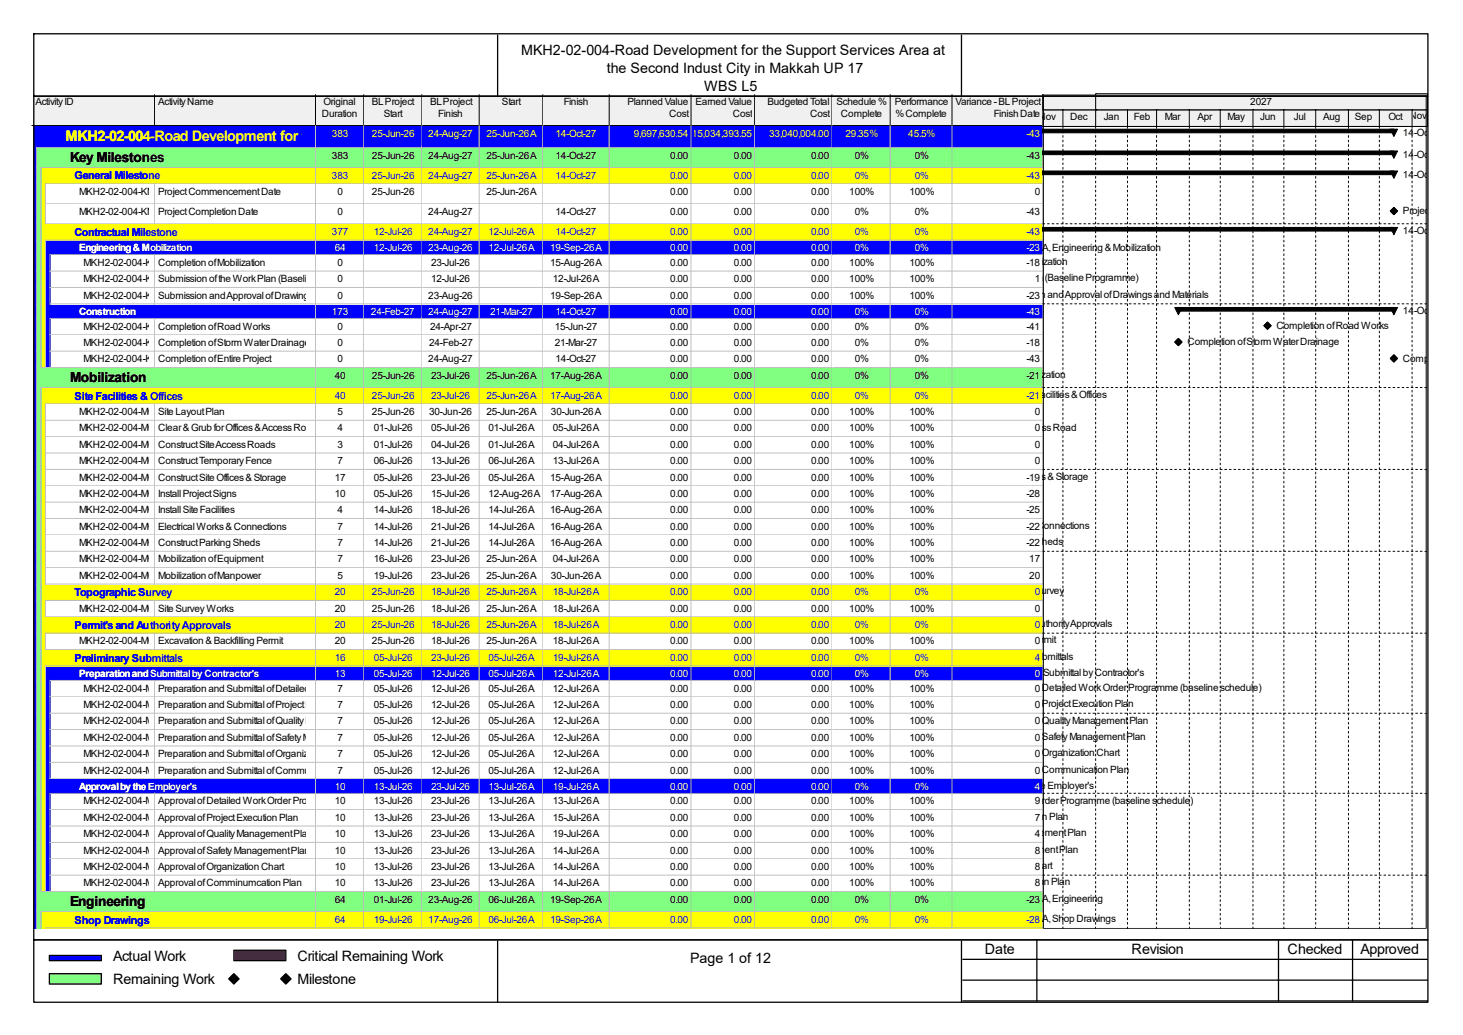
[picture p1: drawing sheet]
<svg xmlns="http://www.w3.org/2000/svg" width="297mm" height="210mm" viewBox="0 0 297 210" stroke-linecap="round" stroke-linejoin="round" font-family="sans-serif">
<defs><g id="words">
<text font-size="3" fill="#ff0" x="13.3" y="28.6">MKH2-02-004-Road Development for the Support Services Area at the Second Indust City in Makkah UP 17</text>
<g font-size="2.9">
<text x="105.8" y="11.1">MKH2-02-004-Road Development for the Support Services Area at</text>
<text x="123.2" y="14.8">the Second Indust City in Makkah UP 17</text>
<text x="143" y="18.5">WBS L5</text>
<text x="22.9" y="194.9">Actual Work</text>
<text x="60.4" y="194.9">Critical Remaining Work</text>
<text x="140.1" y="195.5">Page 1 of 12</text>
<text x="199.9" y="193.6">Date</text>
<text x="229.7" y="193.6">Revision</text>
<text x="261.4" y="193.6">Checked</text>
<text x="276.2" y="193.6">Approved</text>
<text x="22.9" y="199.7">Remaining Work</text>
<text x="60.4" y="199.7">Milestone</text>
</g>
<g font-size="2.8">
<text x="14.2" y="32.9">Key Milestones</text>
<text x="14.2" y="77.5">Mobilization</text>
<text x="14.2" y="183.9">Engineering</text>
</g>
<g font-size="2.2" fill="#00f">
<text x="15.2" y="36.4">General Milestone</text>
<text x="15.2" y="47.8">Contractual Milestone</text>
<text x="15.2" y="81.1">Site Facilities &amp; Offices</text>
<text x="15.2" y="120.9">Topographic Survey</text>
<text x="15.2" y="127.6">Permit's and Authority Approvals</text>
<text x="15.2" y="134.2">Preliminary Submittals</text>
<text x="15.2" y="187.4">Shop Drawings</text>
</g>
<g font-size="2">
<text x="7.2" y="21.3">Activity ID</text>
<text x="32.1" y="21.3">Activity Name</text>
<text x="65.4" y="23.7">Duration</text>
<text x="65.7" y="21.3">Original</text>
<text x="75.5" y="21.3">BL Project</text>
<text x="77.9" y="23.7">Start</text>
<text x="87.3" y="21.3">BL Project</text>
<text x="89" y="23.7">Finish</text>
<text x="101.9" y="21.3">Start</text>
<text x="114.5" y="21.3">Finish</text>
<text x="127.4" y="21.3">Planned Value</text>
<text x="135.8" y="23.7">Cost</text>
<text x="141.2" y="21.3">Earned Value</text>
<text x="148.8" y="23.7">Cost</text>
<text x="155.8" y="21.3">Budgeted Total</text>
<text x="164.5" y="23.7">Cost</text>
<text x="169.8" y="21.3">Schedule %</text>
<text x="170.7" y="23.7">Complete</text>
<text x="181.7" y="21.3">Performance</text>
<text x="181.8" y="23.7">% Complete</text>
<text x="194" y="21.3">Variance - BL Project</text>
<text x="201.8" y="23.7">Finish Date</text>
<text x="253.8" y="21.3">2027</text>
<text x="210.8" y="24.4">Nov</text>
<text x="217.3" y="24.4">Dec</text>
<text x="224.1" y="24.4">Jan</text>
<text x="230.2" y="24.4">Feb</text>
<text x="236.5" y="24.4">Mar</text>
<text x="243.1" y="24.4">Apr</text>
<text x="249.2" y="24.4">May</text>
<text x="255.9" y="24.4">Jun</text>
<text x="262.7" y="24.4">Jul</text>
<text x="268.6" y="24.4">Aug</text>
<text x="275" y="24.4">Sep</text>
<text x="281.9" y="24.4">Oct Nov</text>
<text x="284.8" y="27.6">14-Oct-27, MKH</text>
<text x="67.4" y="32.2">383</text>
<text x="75.5" y="32.2">25-Jun-26</text>
<text x="87" y="32.2">24-Aug-27</text>
<text x="98.8" y="32.2">25-Jun-26 A</text>
<text x="112.8" y="32.2">14-Oct-27</text>
<text x="136.1" y="32.2">0.00</text>
<text x="149" y="32.2">0.00</text>
<text x="164.7" y="32.2">0.00</text>
<text x="173.5" y="32.2">0%</text>
<text x="185.7" y="32.2">0%</text>
<text x="208.4" y="32.2">-43</text>
<text x="284.8" y="32">14-Oct-27, Key M</text>
<text x="16" y="39.6">MKH2-02-004-KM-1000</text>
<text x="32.1" y="39.6">Project Commencement Date</text>
<text x="68.5" y="39.6">0</text>
<text x="75.5" y="39.6">25-Jun-26</text>
<text x="98.8" y="39.6">25-Jun-26 A</text>
<text x="136.1" y="39.6">0.00</text>
<text x="149" y="39.6">0.00</text>
<text x="164.7" y="39.6">0.00</text>
<text x="172.4" y="39.6">100%</text>
<text x="184.6" y="39.6">100%</text>
<text x="210.1" y="39.6">0</text>
<text x="284.8" y="36.1">14-Oct-27, Gene</text>
<text x="16" y="43.6">MKH2-02-004-KM-1010</text>
<text x="32.1" y="43.6">Project Completion Date</text>
<text x="68.5" y="43.6">0</text>
<text x="87" y="43.6">24-Aug-27</text>
<text x="112.8" y="43.6">14-Oct-27</text>
<text x="136.1" y="43.6">0.00</text>
<text x="149" y="43.6">0.00</text>
<text x="164.7" y="43.6">0.00</text>
<text x="173.5" y="43.6">0%</text>
<text x="185.7" y="43.6">0%</text>
<text x="208.4" y="43.6">-43</text>
<text x="284.8" y="43.4">Project Complet</text>
<text x="284.8" y="47.5">14-Oct-27, Contr</text>
<text x="17" y="54">MKH2-02-004-KM-1020</text>
<text x="32.1" y="54">Completion of Mobilization</text>
<text x="68.5" y="54">0</text>
<text x="87.5" y="54">23-Jul-26</text>
<text x="111.7" y="54">15-Aug-26 A</text>
<text x="136.1" y="54">0.00</text>
<text x="149" y="54">0.00</text>
<text x="164.7" y="54">0.00</text>
<text x="172.4" y="54">100%</text>
<text x="184.6" y="54">100%</text>
<text x="194.9" y="53.8">Completion of Mobilization</text>
<text x="202.3" y="50.8">19-Sep-26 A, Engineering &amp; Mobilization</text>
<text x="208.4" y="54">-18</text>
<text x="17" y="57.3">MKH2-02-004-KM-1030</text>
<text x="32.1" y="57.3">Submission of the Work Plan (Baseline Programme)</text>
<text x="68.5" y="57.3">0</text>
<text x="87.5" y="57.3">12-Jul-26</text>
<text x="112.2" y="57.3">12-Jul-26 A</text>
<text x="136.1" y="57.3">0.00</text>
<text x="149" y="57.3">0.00</text>
<text x="164.7" y="57.3">0.00</text>
<text x="172.4" y="57.3">100%</text>
<text x="184.6" y="57.3">100%</text>
<text x="187.7" y="57.1">Submission of the Work Plan (Baseline Programme)</text>
<text x="210.1" y="57.3">1</text>
<text x="17" y="60.6">MKH2-02-004-KM-1040</text>
<text x="32.1" y="60.6">Submission and Approval of Drawings and Materials</text>
<text x="68.5" y="60.6">0</text>
<text x="87" y="60.6">23-Aug-26</text>
<text x="111.7" y="60.6">19-Sep-26 A</text>
<text x="136.1" y="60.6">0.00</text>
<text x="149" y="60.6">0.00</text>
<text x="164.7" y="60.6">0.00</text>
<text x="172.4" y="60.6">100%</text>
<text x="184.6" y="60.6">100%</text>
<text x="202.3" y="60.4">Submission and Approval of Drawings and Materials</text>
<text x="208.4" y="60.6">-23</text>
<text x="284.8" y="63.8">14-Oct-27, Cons</text>
<text x="17" y="66.9">MKH2-02-004-KM-1050</text>
<text x="17" y="70.2">MKH2-02-004-KM-1060</text>
<text x="32.1" y="66.9">Completion of Road Works</text>
<text x="32.1" y="70.2">Completion of Storm Water Drainage</text>
<text x="68.5" y="66.9">0</text>
<text x="68.5" y="70.2">0</text>
<text x="87.1" y="70.2">24-Feb-27</text>
<text x="87.3" y="66.9">24-Apr-27</text>
<text x="112.6" y="66.9">15-Jun-27</text>
<text x="112.6" y="70.2">21-Mar-27</text>
<text x="136.1" y="66.9">0.00</text>
<text x="136.1" y="70.2">0.00</text>
<text x="149" y="66.9">0.00</text>
<text x="149" y="70.2">0.00</text>
<text x="164.7" y="66.9">0.00</text>
<text x="164.7" y="70.2">0.00</text>
<text x="173.5" y="66.9">0%</text>
<text x="173.5" y="70.2">0%</text>
<text x="185.7" y="66.9">0%</text>
<text x="185.7" y="70.2">0%</text>
<text x="208.4" y="66.9">-41</text>
<text x="208.4" y="70.2">-18</text>
<text x="241.1" y="70">Completion of Storm Water Drainage</text>
<text x="259.2" y="66.7">Completion of Road Works</text>
<text x="17" y="73.5">MKH2-02-004-KM-1070</text>
<text x="32.1" y="73.5">Completion of Entire Project</text>
<text x="67.9" y="76.8">40</text>
<text x="68.5" y="73.5">0</text>
<text x="75.5" y="76.8">25-Jun-26</text>
<text x="87" y="73.5">24-Aug-27</text>
<text x="87.5" y="76.8">23-Jul-26</text>
<text x="98.8" y="76.8">25-Jun-26 A</text>
<text x="111.7" y="76.8">17-Aug-26 A</text>
<text x="112.8" y="73.5">14-Oct-27</text>
<text x="136.1" y="73.5">0.00</text>
<text x="136.1" y="76.8">0.00</text>
<text x="149" y="73.5">0.00</text>
<text x="149" y="76.8">0.00</text>
<text x="164.7" y="73.5">0.00</text>
<text x="164.7" y="76.8">0.00</text>
<text x="173.5" y="73.5">0%</text>
<text x="173.5" y="76.8">0%</text>
<text x="185.7" y="73.5">0%</text>
<text x="185.7" y="76.8">0%</text>
<text x="195.3" y="76.7">17-Aug-26 A, Mobilization</text>
<text x="208.4" y="73.5">-43</text>
<text x="208.4" y="76.8">-21</text>
<text x="284.8" y="73.4">Completion of E</text>
<text x="195.3" y="80.7">17-Aug-26 A, Site Facilities &amp; Offices</text>
<text x="16" y="84.2">MKH2-02-004-MOB-1000</text>
<text x="16" y="87.5">MKH2-02-004-MOB-1010</text>
<text x="32.1" y="84.2">Site Layout Plan</text>
<text x="32.1" y="87.5">Clear &amp; Grub for Offices &amp; Access Road</text>
<text x="68.5" y="84.2">5</text>
<text x="68.5" y="87.5">4</text>
<text x="75.5" y="84.2">25-Jun-26</text>
<text x="75.9" y="87.5">01-Jul-26</text>
<text x="87.1" y="84.2">30-Jun-26</text>
<text x="87.5" y="87.5">05-Jul-26</text>
<text x="98.8" y="84.2">25-Jun-26 A</text>
<text x="99.1" y="87.5">01-Jul-26 A</text>
<text x="111.8" y="84.2">30-Jun-26 A</text>
<text x="112.2" y="87.5">05-Jul-26 A</text>
<text x="136.1" y="84.2">0.00</text>
<text x="136.1" y="87.5">0.00</text>
<text x="149" y="84.2">0.00</text>
<text x="149" y="87.5">0.00</text>
<text x="164.7" y="84.2">0.00</text>
<text x="164.7" y="87.5">0.00</text>
<text x="172.4" y="84.2">100%</text>
<text x="172.4" y="87.5">100%</text>
<text x="184.6" y="84.2">100%</text>
<text x="184.6" y="87.5">100%</text>
<text x="186.3" y="87.4">Clear &amp; Grub for Offices &amp; Access Road</text>
<text x="210.1" y="84.2">0</text>
<text x="210.1" y="87.5">0</text>
<text x="16" y="90.9">MKH2-02-004-MOB-1020</text>
<text x="16" y="94.2">MKH2-02-004-MOB-1030</text>
<text x="32.1" y="90.9">Construct Site Access Roads</text>
<text x="32.1" y="94.2">Construct Temporary Fence</text>
<text x="68.5" y="90.9">3</text>
<text x="68.5" y="94.2">7</text>
<text x="75.9" y="90.9">01-Jul-26</text>
<text x="75.9" y="94.2">06-Jul-26</text>
<text x="87.5" y="90.9">04-Jul-26</text>
<text x="87.5" y="94.2">13-Jul-26</text>
<text x="99.1" y="90.9">01-Jul-26 A</text>
<text x="99.1" y="94.2">06-Jul-26 A</text>
<text x="112.2" y="90.9">04-Jul-26 A</text>
<text x="112.2" y="94.2">13-Jul-26 A</text>
<text x="136.1" y="90.9">0.00</text>
<text x="136.1" y="94.2">0.00</text>
<text x="149" y="90.9">0.00</text>
<text x="149" y="94.2">0.00</text>
<text x="164.7" y="90.9">0.00</text>
<text x="164.7" y="94.2">0.00</text>
<text x="172.4" y="90.9">100%</text>
<text x="172.4" y="94.2">100%</text>
<text x="184.6" y="90.9">100%</text>
<text x="184.6" y="94.2">100%</text>
<text x="210.1" y="90.9">0</text>
<text x="210.1" y="94.2">0</text>
<text x="16" y="97.5">MKH2-02-004-MOB-1040</text>
<text x="16" y="100.8">MKH2-02-004-MOB-1050</text>
<text x="32.1" y="97.5">Construct Site Offices &amp; Storage</text>
<text x="32.1" y="100.8">Install Project Signs</text>
<text x="67.9" y="97.5">17</text>
<text x="67.9" y="100.8">10</text>
<text x="75.9" y="97.5">05-Jul-26</text>
<text x="75.9" y="100.8">05-Jul-26</text>
<text x="87.5" y="97.5">23-Jul-26</text>
<text x="87.5" y="100.8">15-Jul-26</text>
<text x="99.1" y="97.5">05-Jul-26 A</text>
<text x="99.1" y="100.8">12-Aug-26 A</text>
<text x="111.7" y="97.5">15-Aug-26 A</text>
<text x="111.7" y="100.8">17-Aug-26 A</text>
<text x="136.1" y="97.5">0.00</text>
<text x="136.1" y="100.8">0.00</text>
<text x="149" y="97.5">0.00</text>
<text x="149" y="100.8">0.00</text>
<text x="164.7" y="97.5">0.00</text>
<text x="164.7" y="100.8">0.00</text>
<text x="172.4" y="97.5">100%</text>
<text x="172.4" y="100.8">100%</text>
<text x="184.6" y="97.5">100%</text>
<text x="184.6" y="100.8">100%</text>
<text x="194.9" y="97.3">Construct Site Offices &amp; Storage</text>
<text x="208.4" y="97.5">-19</text>
<text x="208.4" y="100.8">-28</text>
<text x="16" y="104.2">MKH2-02-004-MOB-1060</text>
<text x="16" y="107.5">MKH2-02-004-MOB-1070</text>
<text x="32.1" y="104.2">Install Site Facilities</text>
<text x="32.1" y="107.5">Electrical Works &amp; Connections</text>
<text x="68.5" y="104.2">4</text>
<text x="68.5" y="107.5">7</text>
<text x="75.9" y="104.2">14-Jul-26</text>
<text x="75.9" y="107.5">14-Jul-26</text>
<text x="87.5" y="104.2">18-Jul-26</text>
<text x="87.5" y="107.5">21-Jul-26</text>
<text x="99.1" y="104.2">14-Jul-26 A</text>
<text x="99.1" y="107.5">14-Jul-26 A</text>
<text x="111.7" y="104.2">16-Aug-26 A</text>
<text x="111.7" y="107.5">16-Aug-26 A</text>
<text x="136.1" y="104.2">0.00</text>
<text x="136.1" y="107.5">0.00</text>
<text x="149" y="104.2">0.00</text>
<text x="149" y="107.5">0.00</text>
<text x="164.7" y="104.2">0.00</text>
<text x="164.7" y="107.5">0.00</text>
<text x="172.4" y="104.2">100%</text>
<text x="172.4" y="107.5">100%</text>
<text x="184.6" y="104.2">100%</text>
<text x="184.6" y="107.5">100%</text>
<text x="195.1" y="107.3">Electrical Works &amp; Connections</text>
<text x="208.4" y="104.2">-25</text>
<text x="208.4" y="107.5">-22</text>
<text x="16" y="110.8">MKH2-02-004-MOB-1080</text>
<text x="32.1" y="110.8">Construct Parking Sheds</text>
<text x="68.5" y="110.8">7</text>
<text x="75.9" y="110.8">14-Jul-26</text>
<text x="87.5" y="110.8">21-Jul-26</text>
<text x="99.1" y="110.8">14-Jul-26 A</text>
<text x="111.7" y="110.8">16-Aug-26 A</text>
<text x="136.1" y="110.8">0.00</text>
<text x="149" y="110.8">0.00</text>
<text x="164.7" y="110.8">0.00</text>
<text x="172.4" y="110.8">100%</text>
<text x="184.6" y="110.8">100%</text>
<text x="195.1" y="110.6">Construct Parking Sheds</text>
<text x="208.4" y="110.8">-22</text>
<text x="16" y="114.1">MKH2-02-004-MOB-1090</text>
<text x="16" y="117.5">MKH2-02-004-MOB-1100</text>
<text x="32.1" y="114.1">Mobilization of Equipment</text>
<text x="32.1" y="117.5">Mobilization of Manpower</text>
<text x="68.5" y="114.1">7</text>
<text x="68.5" y="117.5">5</text>
<text x="75.9" y="114.1">16-Jul-26</text>
<text x="75.9" y="117.5">19-Jul-26</text>
<text x="87.5" y="114.1">23-Jul-26</text>
<text x="87.5" y="117.5">23-Jul-26</text>
<text x="98.8" y="114.1">25-Jun-26 A</text>
<text x="98.8" y="117.5">25-Jun-26 A</text>
<text x="111.8" y="117.5">30-Jun-26 A</text>
<text x="112.2" y="114.1">04-Jul-26 A</text>
<text x="136.1" y="114.1">0.00</text>
<text x="136.1" y="117.5">0.00</text>
<text x="149" y="114.1">0.00</text>
<text x="149" y="117.5">0.00</text>
<text x="164.7" y="114.1">0.00</text>
<text x="164.7" y="117.5">0.00</text>
<text x="172.4" y="114.1">100%</text>
<text x="172.4" y="117.5">100%</text>
<text x="184.6" y="114.1">100%</text>
<text x="184.6" y="117.5">100%</text>
<text x="209" y="114.1">17</text>
<text x="209" y="117.5">20</text>
<text x="16" y="124.1">MKH2-02-004-MOB-1240</text>
<text x="32.1" y="124.1">Site Survey Works</text>
<text x="67.9" y="124.1">20</text>
<text x="75.5" y="124.1">25-Jun-26</text>
<text x="87.5" y="124.1">18-Jul-26</text>
<text x="98.8" y="124.1">25-Jun-26 A</text>
<text x="112.2" y="124.1">18-Jul-26 A</text>
<text x="136.1" y="124.1">0.00</text>
<text x="149" y="124.1">0.00</text>
<text x="164.7" y="124.1">0.00</text>
<text x="172.4" y="124.1">100%</text>
<text x="184.6" y="124.1">100%</text>
<text x="210.1" y="124.1">0</text>
<text x="16" y="130.8">MKH2-02-004-MOB-1110</text>
<text x="32.1" y="130.8">Excavation &amp; Backfilling Permit</text>
<text x="67.9" y="130.8">20</text>
<text x="75.5" y="130.8">25-Jun-26</text>
<text x="87.5" y="130.8">18-Jul-26</text>
<text x="98.8" y="130.8">25-Jun-26 A</text>
<text x="112.2" y="130.8">18-Jul-26 A</text>
<text x="136.1" y="130.8">0.00</text>
<text x="149" y="130.8">0.00</text>
<text x="164.7" y="130.8">0.00</text>
<text x="172.4" y="130.8">100%</text>
<text x="184.6" y="130.8">100%Excavation &amp; Backfilling Permit</text>
<text x="210.1" y="130.8">0</text>
<text x="17" y="140.3">MKH2-02-004-MOB-1120</text>
<text x="17" y="143.7">MKH2-02-004-MOB-1130</text>
<text x="32.1" y="140.3">Preparation and Submittal of Detailed Work Order Programme (baseline schedule)</text>
<text x="32.1" y="143.7">Preparation and Submittal of Project Execution Plan</text>
<text x="68.5" y="140.3">7</text>
<text x="68.5" y="143.7">7</text>
<text x="75.9" y="140.3">05-Jul-26</text>
<text x="75.9" y="143.7">05-Jul-26</text>
<text x="87.5" y="140.3">12-Jul-26</text>
<text x="87.5" y="143.7">12-Jul-26</text>
<text x="99.1" y="140.3">05-Jul-26 A</text>
<text x="99.1" y="143.7">05-Jul-26 A</text>
<text x="112.2" y="140.3">12-Jul-26 A</text>
<text x="112.2" y="143.7">12-Jul-26 A</text>
<text x="136.1" y="140.3">0.00</text>
<text x="136.1" y="143.7">0.00</text>
<text x="149" y="140.3">0.00</text>
<text x="149" y="143.7">0.00</text>
<text x="164.7" y="140.3">0.00</text>
<text x="164.7" y="143.7">0.00</text>
<text x="172.4" y="140.3">100%</text>
<text x="172.4" y="143.7">100%</text>
<text x="184.6" y="140.3">100%</text>
<text x="184.6" y="143.7">100%</text>
<text x="187.7" y="140.2">Preparation and Submittal of Detailed Work Order Programme (baseline schedule)</text>
<text x="187.7" y="143.5">Preparation and Submittal of Project Execution Plan</text>
<text x="210.1" y="140.3">0</text>
<text x="210.1" y="143.7">0</text>
<text x="17" y="147">MKH2-02-004-MOB-1140</text>
<text x="32.1" y="147">Preparation and Submittal of Quality Management Plan</text>
<text x="68.5" y="147">7</text>
<text x="75.9" y="147">05-Jul-26</text>
<text x="87.5" y="147">12-Jul-26</text>
<text x="99.1" y="147">05-Jul-26 A</text>
<text x="112.2" y="147">12-Jul-26 A</text>
<text x="136.1" y="147">0.00</text>
<text x="149" y="147">0.00</text>
<text x="164.7" y="147">0.00</text>
<text x="172.4" y="147">100%</text>
<text x="184.6" y="147">100%</text>
<text x="187.7" y="146.8">Preparation and Submittal of Quality Management Plan</text>
<text x="210.1" y="147">0</text>
<text x="17" y="150.3">MKH2-02-004-MOB-1150</text>
<text x="17" y="153.6">MKH2-02-004-MOB-1160</text>
<text x="32.1" y="150.3">Preparation and Submittal of Safety Management Plan</text>
<text x="32.1" y="153.6">Preparation and Submittal of Organization Chart</text>
<text x="68.5" y="150.3">7</text>
<text x="68.5" y="153.6">7</text>
<text x="75.9" y="150.3">05-Jul-26</text>
<text x="75.9" y="153.6">05-Jul-26</text>
<text x="87.5" y="150.3">12-Jul-26</text>
<text x="87.5" y="153.6">12-Jul-26</text>
<text x="99.1" y="150.3">05-Jul-26 A</text>
<text x="99.1" y="153.6">05-Jul-26 A</text>
<text x="112.2" y="150.3">12-Jul-26 A</text>
<text x="112.2" y="153.6">12-Jul-26 A</text>
<text x="136.1" y="150.3">0.00</text>
<text x="136.1" y="153.6">0.00</text>
<text x="149" y="150.3">0.00</text>
<text x="149" y="153.6">0.00</text>
<text x="164.7" y="150.3">0.00</text>
<text x="164.7" y="153.6">0.00</text>
<text x="172.4" y="150.3">100%</text>
<text x="172.4" y="153.6">100%</text>
<text x="184.6" y="150.3">100%</text>
<text x="184.6" y="153.6">100%</text>
<text x="187.7" y="150.1">Preparation and Submittal of Safety Management Plan</text>
<text x="187.7" y="153.5">Preparation and Submittal of Organization Chart</text>
<text x="210.1" y="150.3">0</text>
<text x="210.1" y="153.6">0</text>
<text x="17" y="157">MKH2-02-004-MOB-1170</text>
<text x="32.1" y="157">Preparation and Submittal of Communication Plan</text>
<text x="68.5" y="157">7</text>
<text x="75.9" y="157">05-Jul-26</text>
<text x="87.5" y="157">12-Jul-26</text>
<text x="99.1" y="157">05-Jul-26 A</text>
<text x="112.2" y="157">12-Jul-26 A</text>
<text x="136.1" y="157">0.00</text>
<text x="149" y="157">0.00</text>
<text x="164.7" y="157">0.00</text>
<text x="172.4" y="157">100%</text>
<text x="184.6" y="157">100%</text>
<text x="187.7" y="156.8">Preparation and Submittal of Communication Plan</text>
<text x="210.1" y="157">0</text>
<text x="17" y="163.2">MKH2-02-004-MOB-1180</text>
<text x="17" y="166.6">MKH2-02-004-MOB-1190</text>
<text x="32.1" y="163.2">Approval of Detailed Work Order Programme (baseline schedule) 23-Jul-26</text>
<text x="32.1" y="166.6">Approval of Project Execution Plan</text>
<text x="67.9" y="163.2">10</text>
<text x="67.9" y="166.6">10</text>
<text x="75.9" y="163.2">13-Jul-26</text>
<text x="75.9" y="166.6">13-Jul-26</text>
<text x="87.5" y="166.6">23-Jul-26</text>
<text x="99.1" y="163.2">13-Jul-26 A</text>
<text x="99.1" y="166.6">13-Jul-26 A</text>
<text x="112.2" y="163.2">13-Jul-26 A</text>
<text x="112.2" y="166.6">15-Jul-26 A</text>
<text x="136.1" y="163.2">0.00</text>
<text x="136.1" y="166.6">0.00</text>
<text x="149" y="163.2">0.00</text>
<text x="149" y="166.6">0.00</text>
<text x="164.7" y="163.2">0.00</text>
<text x="164.7" y="166.6">0.00</text>
<text x="172.4" y="163.2">100%</text>
<text x="172.4" y="166.6">100%</text>
<text x="184.6" y="163.2">100%</text>
<text x="184.6" y="166.6">100%</text>
<text x="187.9" y="163.1">Approval of Detailed Work Order Programme (baseline schedule)</text>
<text x="188.5" y="166.4">Approval of Project Execution Plan</text>
<text x="210.1" y="163.2">9</text>
<text x="210.1" y="166.6">7</text>
<text x="17" y="169.9">MKH2-02-004-MOB-1200</text>
<text x="17" y="173.2">MKH2-02-004-MOB-1210</text>
<text x="32.1" y="169.9">Approval of Quality Management Plan</text>
<text x="32.1" y="173.2">Approval of Safety Management Plan</text>
<text x="67.9" y="169.9">10</text>
<text x="67.9" y="173.2">10</text>
<text x="75.9" y="169.9">13-Jul-26</text>
<text x="75.9" y="173.2">13-Jul-26</text>
<text x="87.5" y="169.9">23-Jul-26</text>
<text x="87.5" y="173.2">23-Jul-26</text>
<text x="99.1" y="169.9">13-Jul-26 A</text>
<text x="99.1" y="173.2">13-Jul-26 A</text>
<text x="112.2" y="169.9">19-Jul-26 A</text>
<text x="112.2" y="173.2">14-Jul-26 A</text>
<text x="136.1" y="169.9">0.00</text>
<text x="136.1" y="173.2">0.00</text>
<text x="149" y="169.9">0.00</text>
<text x="149" y="173.2">0.00</text>
<text x="164.7" y="169.9">0.00</text>
<text x="164.7" y="173.2">0.00</text>
<text x="172.4" y="169.9">100%</text>
<text x="172.4" y="173.2">100%</text>
<text x="184.6" y="169.9">100%Approval of Quality Management Plan</text>
<text x="184.6" y="173.2">100%</text>
<text x="188.1" y="173">Approval of Safety Management Plan</text>
<text x="210.1" y="169.9">4</text>
<text x="210.1" y="173.2">8</text>
<text x="17" y="176.5">MKH2-02-004-MOB-1220</text>
<text x="17" y="179.9">MKH2-02-004-MOB-1230</text>
<text x="32.1" y="176.5">Approval of Organization Chart</text>
<text x="32.1" y="179.9">Approval of Comminumcation Plan</text>
<text x="67.9" y="176.5">10</text>
<text x="67.9" y="179.9">10</text>
<text x="75.9" y="176.5">13-Jul-26</text>
<text x="75.9" y="179.9">13-Jul-26</text>
<text x="87.5" y="176.5">23-Jul-26</text>
<text x="87.5" y="179.9">23-Jul-26</text>
<text x="99.1" y="176.5">13-Jul-26 A</text>
<text x="99.1" y="179.9">13-Jul-26 A</text>
<text x="112.2" y="176.5">14-Jul-26 A</text>
<text x="112.2" y="179.9">14-Jul-26 A</text>
<text x="136.1" y="176.5">0.00</text>
<text x="136.1" y="179.9">0.00</text>
<text x="149" y="176.5">0.00</text>
<text x="149" y="179.9">0.00</text>
<text x="164.7" y="176.5">0.00</text>
<text x="164.7" y="179.9">0.00</text>
<text x="172.4" y="176.5">100%</text>
<text x="172.4" y="179.9">100%</text>
<text x="184.6" y="176.5">100%</text>
<text x="184.6" y="179.9">100%</text>
<text x="188.1" y="176.4">Approval of Organization Chart</text>
<text x="188.1" y="179.7">Approval of Comminumcation Plan</text>
<text x="210.1" y="176.5">8</text>
<text x="210.1" y="179.9">8</text>
<text x="67.9" y="183.2">64</text>
<text x="75.9" y="183.2">01-Jul-26</text>
<text x="87" y="183.2">23-Aug-26</text>
<text x="99.1" y="183.2">06-Jul-26 A</text>
<text x="111.7" y="183.2">19-Sep-26 A</text>
<text x="136.1" y="183.2">0.00</text>
<text x="149" y="183.2">0.00</text>
<text x="164.7" y="183.2">0.00</text>
<text x="173.5" y="183.2">0%</text>
<text x="185.7" y="183.2">0%</text>
<text x="202.3" y="183">19-Sep-26 A, Engineering</text>
<text x="208.4" y="183.2">-23</text>
<text x="202.3" y="187.1">19-Sep-26 A, Shop Drawings</text>
</g>
<g font-size="2" fill="#ff0">
<text x="67.4" y="27.7">383</text>
<text x="75.5" y="27.7">25-Jun-26</text>
<text x="87" y="27.7">24-Aug-27</text>
<text x="98.8" y="27.7">25-Jun-26 A</text>
<text x="112.8" y="27.7">14-Oct-27</text>
<text x="128.7" y="27.7">9,697,630.54</text>
<text x="140.5" y="27.7">15,034,393.55</text>
<text x="156.2" y="27.7">33,040,004.00</text>
<text x="171.7" y="27.7">29.35%</text>
<text x="184.4" y="27.7">45.5%</text>
<text x="208.4" y="27.7">-43</text>
</g>
<g font-size="2" fill="#00f">
<text x="67.4" y="36.2">383</text>
<text x="75.5" y="36.2">25-Jun-26</text>
<text x="87" y="36.2">24-Aug-27</text>
<text x="98.8" y="36.2">25-Jun-26 A</text>
<text x="112.8" y="36.2">14-Oct-27</text>
<text x="136.1" y="36.2">0.00</text>
<text x="149" y="36.2">0.00</text>
<text x="164.7" y="36.2">0.00</text>
<text x="173.5" y="36.2">0%</text>
<text x="185.7" y="36.2">0%</text>
<text x="208.4" y="36.2">-43</text>
<text x="67.4" y="47.7">377</text>
<text x="75.9" y="47.7">12-Jul-26</text>
<text x="87" y="47.7">24-Aug-27</text>
<text x="99.1" y="47.7">12-Jul-26 A</text>
<text x="112.8" y="47.7">14-Oct-27</text>
<text x="136.1" y="47.7">0.00</text>
<text x="149" y="47.7">0.00</text>
<text x="164.7" y="47.7">0.00</text>
<text x="173.5" y="47.7">0%</text>
<text x="185.7" y="47.7">0%</text>
<text x="208.4" y="47.7">-43</text>
<text x="67.9" y="80.9">40</text>
<text x="75.5" y="80.9">25-Jun-26</text>
<text x="87.5" y="80.9">23-Jul-26</text>
<text x="98.8" y="80.9">25-Jun-26 A</text>
<text x="111.7" y="80.9">17-Aug-26 A</text>
<text x="136.1" y="80.9">0.00</text>
<text x="149" y="80.9">0.00</text>
<text x="164.7" y="80.9">0.00</text>
<text x="173.5" y="80.9">0%</text>
<text x="185.7" y="80.9">0%</text>
<text x="208.4" y="80.9">-21</text>
<text x="67.9" y="120.8">20</text>
<text x="75.5" y="120.8">25-Jun-26</text>
<text x="87.5" y="120.8">18-Jul-26</text>
<text x="98.8" y="120.8">25-Jun-26 A</text>
<text x="112.2" y="120.8">18-Jul-26 A</text>
<text x="136.1" y="120.8">0.00</text>
<text x="149" y="120.8">0.00</text>
<text x="164.7" y="120.8">0.00</text>
<text x="173.5" y="120.8">0%</text>
<text x="185.7" y="120.8">0% 18-Jul-26 A, Topographic Survey</text>
<text x="210.1" y="120.8">0</text>
<text x="67.9" y="127.4">20</text>
<text x="75.5" y="127.4">25-Jun-26</text>
<text x="87.5" y="127.4">18-Jul-26</text>
<text x="98.8" y="127.4">25-Jun-26 A</text>
<text x="112.2" y="127.4">18-Jul-26 A</text>
<text x="136.1" y="127.4">0.00</text>
<text x="149" y="127.4">0.00</text>
<text x="164.7" y="127.4">0.00</text>
<text x="173.5" y="127.4">0%</text>
<text x="185.7" y="127.4">0% 18-Jul-26 A, Permit's and Authority Approvals</text>
<text x="210.1" y="127.4">0</text>
<text x="67.9" y="134.1">16</text>
<text x="75.9" y="134.1">05-Jul-26</text>
<text x="87.5" y="134.1">23-Jul-26</text>
<text x="99.1" y="134.1">05-Jul-26 A</text>
<text x="112.2" y="134.1">19-Jul-26 A</text>
<text x="136.1" y="134.1">0.00</text>
<text x="149" y="134.1">0.00</text>
<text x="164.7" y="134.1">0.00</text>
<text x="173.5" y="134.1">0%</text>
<text x="185.7" y="134.1">0% 19-Jul-26 A, Preliminary Submittals</text>
<text x="210.1" y="134.1">4</text>
<text x="67.9" y="187.2">64</text>
<text x="75.9" y="187.2">19-Jul-26</text>
<text x="87" y="187.2">17-Aug-26</text>
<text x="99.1" y="187.2">06-Jul-26 A</text>
<text x="111.7" y="187.2">19-Sep-26 A</text>
<text x="136.1" y="187.2">0.00</text>
<text x="149" y="187.2">0.00</text>
<text x="164.7" y="187.2">0.00</text>
<text x="173.5" y="187.2">0%</text>
<text x="185.7" y="187.2">0%</text>
<text x="208.4" y="187.2">-28</text>
</g>
<g font-size="2" fill="#fff">
<text x="16" y="51">Engineering &amp; Mobilization</text>
<text x="67.9" y="51">64</text>
<text x="75.9" y="51">12-Jul-26</text>
<text x="87" y="51">23-Aug-26</text>
<text x="99.1" y="51">12-Jul-26 A</text>
<text x="111.7" y="51">19-Sep-26 A</text>
<text x="136.1" y="51">0.00</text>
<text x="149" y="51">0.00</text>
<text x="164.7" y="51">0.00</text>
<text x="173.5" y="51">0%</text>
<text x="185.7" y="51">0%</text>
<text x="208.4" y="51">-23</text>
<text x="16" y="63.9">Construction</text>
<text x="67.4" y="63.9">173</text>
<text x="75.3" y="63.9">24-Feb-27</text>
<text x="87" y="63.9">24-Aug-27</text>
<text x="99.5" y="63.9">21-Mar-27</text>
<text x="112.8" y="63.9">14-Oct-27</text>
<text x="136.1" y="63.9">0.00</text>
<text x="149" y="63.9">0.00</text>
<text x="164.7" y="63.9">0.00</text>
<text x="173.5" y="63.9">0%</text>
<text x="185.7" y="63.9">0%</text>
<text x="208.4" y="63.9">-43</text>
<text x="16" y="137.4">Preparation and Submittal by Contractor's</text>
<text x="67.9" y="137.4">13</text>
<text x="75.9" y="137.4">05-Jul-26</text>
<text x="87.5" y="137.4">12-Jul-26</text>
<text x="99.1" y="137.4">05-Jul-26 A</text>
<text x="112.2" y="137.4">12-Jul-26 A</text>
<text x="136.1" y="137.4">0.00</text>
<text x="149" y="137.4">0.00</text>
<text x="164.7" y="137.4">0.00</text>
<text x="173.5" y="137.4">0%</text>
<text x="185.7" y="137.4">0%12-Jul-26 A, Preparation and Submittal by Contractor's</text>
<text x="210.1" y="137.4">0</text>
<text x="16" y="160.3">Approval by the Employer's</text>
<text x="67.9" y="160.3">10</text>
<text x="75.9" y="160.3">13-Jul-26</text>
<text x="87.5" y="160.3">23-Jul-26</text>
<text x="99.1" y="160.3">13-Jul-26 A</text>
<text x="112.2" y="160.3">19-Jul-26 A</text>
<text x="136.1" y="160.3">0.00</text>
<text x="149" y="160.3">0.00</text>
<text x="164.7" y="160.3">0.00</text>
<text x="173.5" y="160.3">0%</text>
<text x="185.7" y="160.3">0% 19-Jul-26 A, Approval by the Employer's</text>
<text x="210.1" y="160.3">4</text>
</g>
</g></defs>
<path d="M6.6 19.2h25v6.5h-25z" fill="#f0f0f0"/>
<path d="M31.4 19.2v6.3h-24.9" fill="none" stroke="#000" stroke-width=".2"/>
<path d="M31.6 19.2h32.6v6.5h-32.6z" fill="#f0f0f0"/>
<path d="M64.1 19.2v6.3h-32.7" fill="none" stroke="#000" stroke-width=".2"/>
<path d="M64.2 19.2h9.8v6.5h-9.8z" fill="#f0f0f0"/>
<path d="M73.8 19.2v6.3h-9.7" fill="none" stroke="#000" stroke-width=".2"/>
<path d="M74 19.2h11.9v6.5h-11.9z" fill="#f0f0f0"/>
<path d="M85.7 19.2v6.3h-11.9" fill="none" stroke="#000" stroke-width=".2"/>
<path d="M85.9 19.2h11.6v6.5h-11.6z" fill="#f0f0f0"/>
<path d="M97.3 19.2v6.3h-11.6" fill="none" stroke="#000" stroke-width=".2"/>
<path d="M97.5 19.2h12.9v6.5h-12.9z" fill="#f0f0f0"/>
<path d="M110.2 19.2v6.3h-12.9" fill="none" stroke="#000" stroke-width=".2"/>
<path d="M110.4 19.2h13.5v6.5h-13.5z" fill="#f0f0f0"/>
<path d="M123.7 19.2v6.3h-13.5" fill="none" stroke="#000" stroke-width=".2"/>
<path d="M123.9 19.2h16.6v6.5h-16.6z" fill="#f0f0f0"/>
<path d="M140.3 19.2v6.3h-16.6" fill="none" stroke="#000" stroke-width=".2"/>
<path d="M140.5 19.2h12.9v6.5h-12.9z" fill="#f0f0f0"/>
<path d="M153.2 19.2v6.3h-12.9" fill="none" stroke="#000" stroke-width=".2"/>
<path d="M153.4 19.2h15.7v6.5h-15.7z" fill="#f0f0f0"/>
<path d="M168.9 19.2v6.3h-15.7" fill="none" stroke="#000" stroke-width=".2"/>
<path d="M169.1 19.2h11.8v6.5h-11.8z" fill="#f0f0f0"/>
<path d="M180.7 19.2v6.3h-11.8" fill="none" stroke="#000" stroke-width=".2"/>
<path d="M180.9 19.2h12.6v6.5h-12.6z" fill="#f0f0f0"/>
<path d="M193.3 19.2v6.3h-12.6" fill="none" stroke="#000" stroke-width=".2"/>
<path d="M193.5 19.2h18.4v6.5h-18.4z" fill="#f0f0f0"/>
<path d="M211.7 19.2v6.3h-18.4" fill="none" stroke="#000" stroke-width=".2"/>
<path d="M6.6 25.7h25v4.4h-25z" fill="#00f"/>
<path d="M7.4 29.9h24.2" fill="none" stroke="#c0c0c0" stroke-width=".2"/>
<path d="M31.6 25.7h32.6v4.4h-32.6z" fill="#00f"/>
<path d="M64.1 25.5v4.4h-32.5" fill="none" stroke="#c0c0c0" stroke-width=".2"/>
<path d="M64.2 25.7h9.8v4.4h-9.8z" fill="#00f"/>
<path d="M73.8 25.5v4.4h-9.6" fill="none" stroke="#c0c0c0" stroke-width=".2"/>
<path d="M74 25.7h11.9v4.4h-11.9z" fill="#00f"/>
<path d="M85.7 25.5v4.4h-11.7" fill="none" stroke="#c0c0c0" stroke-width=".2"/>
<path d="M85.9 25.7h11.6v4.4h-11.6z" fill="#00f"/>
<path d="M97.3 25.5v4.4h-11.5" fill="none" stroke="#c0c0c0" stroke-width=".2"/>
<path d="M97.5 25.7h12.9v4.4h-12.9z" fill="#00f"/>
<path d="M110.2 25.5v4.4h-12.7" fill="none" stroke="#c0c0c0" stroke-width=".2"/>
<path d="M110.4 25.7h13.5v4.4h-13.5z" fill="#00f"/>
<path d="M123.7 25.5v4.4h-13.3" fill="none" stroke="#c0c0c0" stroke-width=".2"/>
<path d="M123.9 25.7h16.6v4.4h-16.6z" fill="#00f"/>
<path d="M140.3 25.5v4.4h-16.4" fill="none" stroke="#c0c0c0" stroke-width=".2"/>
<path d="M140.5 25.7h12.9v4.4h-12.9z" fill="#00f"/>
<path d="M153.2 25.5v4.4h-12.7" fill="none" stroke="#c0c0c0" stroke-width=".2"/>
<path d="M153.4 25.7h15.7v4.4h-15.7z" fill="#00f"/>
<path d="M168.9 25.5v4.4h-15.5" fill="none" stroke="#c0c0c0" stroke-width=".2"/>
<path d="M169.1 25.7h11.8v4.4h-11.8z" fill="#00f"/>
<path d="M180.7 25.5v4.4h-11.6" fill="none" stroke="#c0c0c0" stroke-width=".2"/>
<path d="M180.9 25.7h12.6v4.4h-12.6z" fill="#00f"/>
<path d="M193.3 25.5v4.4h-12.4" fill="none" stroke="#c0c0c0" stroke-width=".2"/>
<path d="M193.5 25.7h18.4v4.4h-18.4z" fill="#00f"/>
<path d="M211.7 25.5v4.4h-18.2" fill="none" stroke="#c0c0c0" stroke-width=".2"/>
<path d="M6.6 30.1h1v4.1h-1z" fill="#00f"/>
<path d="M7.4 29.9v4.2" fill="none" stroke="#c0c0c0" stroke-width=".2"/>
<path d="M7.6 30.1h24v4.1h-24z" fill="#80ff80"/>
<path d="M8.3 34h23.3" fill="none" stroke="#c0c0c0" stroke-width=".2"/>
<path d="M31.6 30.1h32.6v4.1h-32.6z" fill="#80ff80"/>
<path d="M64.1 29.9v4.1h-32.5" fill="none" stroke="#c0c0c0" stroke-width=".2"/>
<path d="M64.2 30.1h9.8v4.1h-9.8z" fill="#80ff80"/>
<path d="M73.8 29.9v4.1h-9.6" fill="none" stroke="#c0c0c0" stroke-width=".2"/>
<path d="M74 30.1h11.9v4.1h-11.9z" fill="#80ff80"/>
<path d="M85.7 29.9v4.1h-11.7" fill="none" stroke="#c0c0c0" stroke-width=".2"/>
<path d="M85.9 30.1h11.6v4.1h-11.6z" fill="#80ff80"/>
<path d="M97.3 29.9v4.1h-11.5" fill="none" stroke="#c0c0c0" stroke-width=".2"/>
<path d="M97.5 30.1h12.9v4.1h-12.9z" fill="#80ff80"/>
<path d="M110.2 29.9v4.1h-12.7" fill="none" stroke="#c0c0c0" stroke-width=".2"/>
<path d="M110.4 30.1h13.5v4.1h-13.5z" fill="#80ff80"/>
<path d="M123.7 29.9v4.1h-13.3" fill="none" stroke="#c0c0c0" stroke-width=".2"/>
<path d="M123.9 30.1h16.6v4.1h-16.6z" fill="#80ff80"/>
<path d="M140.3 29.9v4.1h-16.4" fill="none" stroke="#c0c0c0" stroke-width=".2"/>
<path d="M140.5 30.1h12.9v4.1h-12.9z" fill="#80ff80"/>
<path d="M153.2 29.9v4.1h-12.7" fill="none" stroke="#c0c0c0" stroke-width=".2"/>
<path d="M153.4 30.1h15.7v4.1h-15.7z" fill="#80ff80"/>
<path d="M168.9 29.9v4.1h-15.5" fill="none" stroke="#c0c0c0" stroke-width=".2"/>
<path d="M169.1 30.1h11.8v4.1h-11.8z" fill="#80ff80"/>
<path d="M180.7 29.9v4.1h-11.6" fill="none" stroke="#c0c0c0" stroke-width=".2"/>
<path d="M180.9 30.1h12.6v4.1h-12.6z" fill="#80ff80"/>
<path d="M193.3 29.9v4.1h-12.4" fill="none" stroke="#c0c0c0" stroke-width=".2"/>
<path d="M193.5 30.1h18.4v4.1h-18.4z" fill="#80ff80"/>
<path d="M211.7 29.9v4.1h-18.2" fill="none" stroke="#c0c0c0" stroke-width=".2"/>
<path d="M6.6 34.2h1v3.3h-1z" fill="#00f"/>
<path d="M7.4 34v3.5" fill="none" stroke="#c0c0c0" stroke-width=".2"/>
<path d="M7.6 34.2h.9v3.3h-.9z" fill="#80ff80"/>
<path d="M8.3 34v3.5" fill="none" stroke="#c0c0c0" stroke-width=".2"/>
<path d="M8.5 34.2h23.1v3.3h-23.1z" fill="#ff0"/>
<path d="M9.2 37.3h22.4" fill="none" stroke="#c0c0c0" stroke-width=".2"/>
<path d="M31.6 34.2h32.6v3.3h-32.6z" fill="#ff0"/>
<path d="M64.1 34v3.3h-32.5" fill="none" stroke="#c0c0c0" stroke-width=".2"/>
<path d="M64.2 34.2h9.8v3.3h-9.8z" fill="#ff0"/>
<path d="M73.8 34v3.3h-9.6" fill="none" stroke="#c0c0c0" stroke-width=".2"/>
<path d="M74 34.2h11.9v3.3h-11.9z" fill="#ff0"/>
<path d="M85.7 34v3.3h-11.7" fill="none" stroke="#c0c0c0" stroke-width=".2"/>
<path d="M85.9 34.2h11.6v3.3h-11.6z" fill="#ff0"/>
<path d="M97.3 34v3.3h-11.5" fill="none" stroke="#c0c0c0" stroke-width=".2"/>
<path d="M97.5 34.2h12.9v3.3h-12.9z" fill="#ff0"/>
<path d="M110.2 34v3.3h-12.7" fill="none" stroke="#c0c0c0" stroke-width=".2"/>
<path d="M110.4 34.2h13.5v3.3h-13.5z" fill="#ff0"/>
<path d="M123.7 34v3.3h-13.3" fill="none" stroke="#c0c0c0" stroke-width=".2"/>
<path d="M123.9 34.2h16.6v3.3h-16.6z" fill="#ff0"/>
<path d="M140.3 34v3.3h-16.4" fill="none" stroke="#c0c0c0" stroke-width=".2"/>
<path d="M140.5 34.2h12.9v3.3h-12.9z" fill="#ff0"/>
<path d="M153.2 34v3.3h-12.7" fill="none" stroke="#c0c0c0" stroke-width=".2"/>
<path d="M153.4 34.2h15.7v3.3h-15.7z" fill="#ff0"/>
<path d="M168.9 34v3.3h-15.5" fill="none" stroke="#c0c0c0" stroke-width=".2"/>
<path d="M169.1 34.2h11.8v3.3h-11.8z" fill="#ff0"/>
<path d="M180.7 34v3.3h-11.6" fill="none" stroke="#c0c0c0" stroke-width=".2"/>
<path d="M180.9 34.2h12.6v3.3h-12.6z" fill="#ff0"/>
<path d="M193.3 34v3.3h-12.4" fill="none" stroke="#c0c0c0" stroke-width=".2"/>
<path d="M193.5 34.2h18.4v3.3h-18.4z" fill="#ff0"/>
<path d="M211.7 34v3.3h-18.2" fill="none" stroke="#c0c0c0" stroke-width=".2"/>
<path d="M6.6 37.5h1v4h-1z" fill="#00f"/>
<path d="M7.4 37.3v4.2" fill="none" stroke="#c0c0c0" stroke-width=".2"/>
<path d="M7.6 37.5h.9v4h-.9z" fill="#80ff80"/>
<path d="M8.3 37.3v4.2" fill="none" stroke="#c0c0c0" stroke-width=".2"/>
<path d="M8.5 37.5h.9v4h-.9z" fill="#ff0"/>
<path d="M9.2 37.3v4.2" fill="none" stroke="#c0c0c0" stroke-width=".2"/>
<path d="M9.4 37.5h22.2v4h-22.2z" fill="#fff"/>
<path d="M31.4 37.3v4.2M9.2 41.3h22.4" fill="none" stroke="#c0c0c0" stroke-width=".2"/>
<path d="M31.6 37.5h32.6v4h-32.6z" fill="#fff"/>
<path d="M64.1 37.3v4h-32.5" fill="none" stroke="#c0c0c0" stroke-width=".2"/>
<path d="M64.2 37.5h9.8v4h-9.8z" fill="#fff"/>
<path d="M73.8 37.3v4h-9.6" fill="none" stroke="#c0c0c0" stroke-width=".2"/>
<path d="M74 37.5h11.9v4h-11.9z" fill="#fff"/>
<path d="M85.7 37.3v4h-11.7" fill="none" stroke="#c0c0c0" stroke-width=".2"/>
<path d="M85.9 37.5h11.6v4h-11.6z" fill="#fff"/>
<path d="M97.3 37.3v4h-11.5" fill="none" stroke="#c0c0c0" stroke-width=".2"/>
<path d="M97.5 37.5h12.9v4h-12.9z" fill="#fff"/>
<path d="M110.2 37.3v4h-12.7" fill="none" stroke="#c0c0c0" stroke-width=".2"/>
<path d="M110.4 37.5h13.5v4h-13.5z" fill="#fff"/>
<path d="M123.7 37.3v4h-13.3" fill="none" stroke="#c0c0c0" stroke-width=".2"/>
<path d="M123.9 37.5h16.6v4h-16.6z" fill="#fff"/>
<path d="M140.3 37.3v4h-16.4" fill="none" stroke="#c0c0c0" stroke-width=".2"/>
<path d="M140.5 37.5h12.9v4h-12.9z" fill="#fff"/>
<path d="M153.2 37.3v4h-12.7" fill="none" stroke="#c0c0c0" stroke-width=".2"/>
<path d="M153.4 37.5h15.7v4h-15.7z" fill="#fff"/>
<path d="M168.9 37.3v4h-15.5" fill="none" stroke="#c0c0c0" stroke-width=".2"/>
<path d="M169.1 37.5h11.8v4h-11.8z" fill="#fff"/>
<path d="M180.7 37.3v4h-11.6" fill="none" stroke="#c0c0c0" stroke-width=".2"/>
<path d="M180.9 37.5h12.6v4h-12.6z" fill="#fff"/>
<path d="M193.3 37.3v4h-12.4" fill="none" stroke="#c0c0c0" stroke-width=".2"/>
<path d="M193.5 37.5h18.4v4h-18.4z" fill="#fff"/>
<path d="M211.7 37.3v4h-18.2" fill="none" stroke="#c0c0c0" stroke-width=".2"/>
<path d="M6.6 41.5h1v4.1h-1z" fill="#00f"/>
<path d="M7.4 41.3v4.3" fill="none" stroke="#c0c0c0" stroke-width=".2"/>
<path d="M7.6 41.5h.9v4.1h-.9z" fill="#80ff80"/>
<path d="M8.3 41.3v4.3" fill="none" stroke="#c0c0c0" stroke-width=".2"/>
<path d="M8.5 41.5h.9v4.1h-.9z" fill="#ff0"/>
<path d="M9.2 41.3v4.3" fill="none" stroke="#c0c0c0" stroke-width=".2"/>
<path d="M9.4 41.5h22.2v4.1h-22.2z" fill="#fff"/>
<path d="M9.2 45.4h22.4M31.4 41.3v4.3" fill="none" stroke="#c0c0c0" stroke-width=".2"/>
<path d="M31.6 41.5h32.6v4.1h-32.6z" fill="#fff"/>
<path d="M64.1 41.3v4.1h-32.5" fill="none" stroke="#c0c0c0" stroke-width=".2"/>
<path d="M64.2 41.5h9.8v4.1h-9.8z" fill="#fff"/>
<path d="M73.8 41.3v4.1h-9.6" fill="none" stroke="#c0c0c0" stroke-width=".2"/>
<path d="M74 41.5h11.9v4.1h-11.9z" fill="#fff"/>
<path d="M85.7 41.3v4.1h-11.7" fill="none" stroke="#c0c0c0" stroke-width=".2"/>
<path d="M85.9 41.5h11.6v4.1h-11.6z" fill="#fff"/>
<path d="M97.3 41.3v4.1h-11.5" fill="none" stroke="#c0c0c0" stroke-width=".2"/>
<path d="M97.5 41.5h12.9v4.1h-12.9z" fill="#fff"/>
<path d="M110.2 41.3v4.1h-12.7" fill="none" stroke="#c0c0c0" stroke-width=".2"/>
<path d="M110.4 41.5h13.5v4.1h-13.5z" fill="#fff"/>
<path d="M123.7 41.3v4.1h-13.3" fill="none" stroke="#c0c0c0" stroke-width=".2"/>
<path d="M123.9 41.5h16.6v4.1h-16.6z" fill="#fff"/>
<path d="M140.3 41.3v4.1h-16.4" fill="none" stroke="#c0c0c0" stroke-width=".2"/>
<path d="M140.5 41.5h12.9v4.1h-12.9z" fill="#fff"/>
<path d="M153.2 41.3v4.1h-12.7" fill="none" stroke="#c0c0c0" stroke-width=".2"/>
<path d="M153.4 41.5h15.7v4.1h-15.7z" fill="#fff"/>
<path d="M168.9 41.3v4.1h-15.5" fill="none" stroke="#c0c0c0" stroke-width=".2"/>
<path d="M169.1 41.5h11.8v4.1h-11.8z" fill="#fff"/>
<path d="M180.7 41.3v4.1h-11.6" fill="none" stroke="#c0c0c0" stroke-width=".2"/>
<path d="M180.9 41.5h12.6v4.1h-12.6z" fill="#fff"/>
<path d="M193.3 41.3v4.1h-12.4" fill="none" stroke="#c0c0c0" stroke-width=".2"/>
<path d="M193.5 41.5h18.4v4.1h-18.4z" fill="#fff"/>
<path d="M211.7 41.3v4.1h-18.2" fill="none" stroke="#c0c0c0" stroke-width=".2"/>
<path d="M6.6 45.6h1v3.3h-1z" fill="#00f"/>
<path d="M7.4 45.4v3.5" fill="none" stroke="#c0c0c0" stroke-width=".2"/>
<path d="M7.6 45.6h.9v3.3h-.9z" fill="#80ff80"/>
<path d="M8.3 45.4v3.5" fill="none" stroke="#c0c0c0" stroke-width=".2"/>
<path d="M8.5 45.6h23.1v3.3h-23.1z" fill="#ff0"/>
<path d="M9.2 48.7h22.4" fill="none" stroke="#c0c0c0" stroke-width=".2"/>
<path d="M31.6 45.6h32.6v3.3h-32.6z" fill="#ff0"/>
<path d="M64.1 45.4v3.3h-32.5" fill="none" stroke="#c0c0c0" stroke-width=".2"/>
<path d="M64.2 45.6h9.8v3.3h-9.8z" fill="#ff0"/>
<path d="M73.8 45.4v3.3h-9.6" fill="none" stroke="#c0c0c0" stroke-width=".2"/>
<path d="M74 45.6h11.9v3.3h-11.9z" fill="#ff0"/>
<path d="M85.7 45.4v3.3h-11.7" fill="none" stroke="#c0c0c0" stroke-width=".2"/>
<path d="M85.9 45.6h11.6v3.3h-11.6z" fill="#ff0"/>
<path d="M97.3 45.4v3.3h-11.5" fill="none" stroke="#c0c0c0" stroke-width=".2"/>
<path d="M97.5 45.6h12.9v3.3h-12.9z" fill="#ff0"/>
<path d="M110.2 45.4v3.3h-12.7" fill="none" stroke="#c0c0c0" stroke-width=".2"/>
<path d="M110.4 45.6h13.5v3.3h-13.5z" fill="#ff0"/>
<path d="M123.7 45.4v3.3h-13.3" fill="none" stroke="#c0c0c0" stroke-width=".2"/>
<path d="M123.9 45.6h16.6v3.3h-16.6z" fill="#ff0"/>
<path d="M140.3 45.4v3.3h-16.4" fill="none" stroke="#c0c0c0" stroke-width=".2"/>
<path d="M140.5 45.6h12.9v3.3h-12.9z" fill="#ff0"/>
<path d="M153.2 45.4v3.3h-12.7" fill="none" stroke="#c0c0c0" stroke-width=".2"/>
<path d="M153.4 45.6h15.7v3.3h-15.7z" fill="#ff0"/>
<path d="M168.9 45.4v3.3h-15.5" fill="none" stroke="#c0c0c0" stroke-width=".2"/>
<path d="M169.1 45.6h11.8v3.3h-11.8z" fill="#ff0"/>
<path d="M180.7 45.4v3.3h-11.6" fill="none" stroke="#c0c0c0" stroke-width=".2"/>
<path d="M180.9 45.6h12.6v3.3h-12.6z" fill="#ff0"/>
<path d="M193.3 45.4v3.3h-12.4" fill="none" stroke="#c0c0c0" stroke-width=".2"/>
<path d="M193.5 45.6h18.4v3.3h-18.4z" fill="#ff0"/>
<path d="M211.7 45.4v3.3h-18.2" fill="none" stroke="#c0c0c0" stroke-width=".2"/>
<path d="M6.6 48.9h1v3h-1z" fill="#00f"/>
<path d="M7.4 48.7v3.2" fill="none" stroke="#c0c0c0" stroke-width=".2"/>
<path d="M7.6 48.9h.9v3h-.9z" fill="#80ff80"/>
<path d="M8.3 48.7v3.2" fill="none" stroke="#c0c0c0" stroke-width=".2"/>
<path d="M8.5 48.9h.9v3h-.9z" fill="#ff0"/>
<path d="M9.2 48.7v3.2" fill="none" stroke="#c0c0c0" stroke-width=".2"/>
<path d="M9.4 48.9h22.2v3h-22.2z" fill="#00f"/>
<path d="M10.2 51.7h21.4" fill="none" stroke="#c0c0c0" stroke-width=".2"/>
<path d="M31.6 48.9h32.6v3h-32.6z" fill="#00f"/>
<path d="M64.1 48.7v3h-32.5" fill="none" stroke="#c0c0c0" stroke-width=".2"/>
<path d="M64.2 48.9h9.8v3h-9.8z" fill="#00f"/>
<path d="M73.8 48.7v3h-9.6" fill="none" stroke="#c0c0c0" stroke-width=".2"/>
<path d="M74 48.9h11.9v3h-11.9z" fill="#00f"/>
<path d="M85.7 48.7v3h-11.7" fill="none" stroke="#c0c0c0" stroke-width=".2"/>
<path d="M85.9 48.9h11.6v3h-11.6z" fill="#00f"/>
<path d="M97.3 48.7v3h-11.5" fill="none" stroke="#c0c0c0" stroke-width=".2"/>
<path d="M97.5 48.9h12.9v3h-12.9z" fill="#00f"/>
<path d="M110.2 48.7v3h-12.7" fill="none" stroke="#c0c0c0" stroke-width=".2"/>
<path d="M110.4 48.9h13.5v3h-13.5z" fill="#00f"/>
<path d="M123.7 48.7v3h-13.3" fill="none" stroke="#c0c0c0" stroke-width=".2"/>
<path d="M123.9 48.9h16.6v3h-16.6z" fill="#00f"/>
<path d="M140.3 48.7v3h-16.4" fill="none" stroke="#c0c0c0" stroke-width=".2"/>
<path d="M140.5 48.9h12.9v3h-12.9z" fill="#00f"/>
<path d="M153.2 48.7v3h-12.7" fill="none" stroke="#c0c0c0" stroke-width=".2"/>
<path d="M153.4 48.9h15.7v3h-15.7z" fill="#00f"/>
<path d="M168.9 48.7v3h-15.5" fill="none" stroke="#c0c0c0" stroke-width=".2"/>
<path d="M169.1 48.9h11.8v3h-11.8z" fill="#00f"/>
<path d="M180.7 48.7v3h-11.6" fill="none" stroke="#c0c0c0" stroke-width=".2"/>
<path d="M180.9 48.9h12.6v3h-12.6z" fill="#00f"/>
<path d="M193.3 48.7v3h-12.4" fill="none" stroke="#c0c0c0" stroke-width=".2"/>
<path d="M193.5 48.9h18.4v3h-18.4z" fill="#00f"/>
<path d="M211.7 48.7v3h-18.2" fill="none" stroke="#c0c0c0" stroke-width=".2"/>
<path d="M6.6 51.9h1v3.3h-1z" fill="#00f"/>
<path d="M7.4 51.7v3.5" fill="none" stroke="#c0c0c0" stroke-width=".2"/>
<path d="M7.6 51.9h.9v3.3h-.9z" fill="#80ff80"/>
<path d="M8.3 51.7v3.5" fill="none" stroke="#c0c0c0" stroke-width=".2"/>
<path d="M8.5 51.9h.9v3.3h-.9z" fill="#ff0"/>
<path d="M9.2 51.7v3.5" fill="none" stroke="#c0c0c0" stroke-width=".2"/>
<path d="M9.4 51.9h.9v3.3h-.9z" fill="#00f"/>
<path d="M10.2 51.7v3.5" fill="none" stroke="#c0c0c0" stroke-width=".2"/>
<path d="M10.3 51.9h21.3v3.3h-21.3z" fill="#fff"/>
<path d="M10.2 55h21.4M31.4 51.7v3.5" fill="none" stroke="#c0c0c0" stroke-width=".2"/>
<path d="M31.6 51.9h32.6v3.3h-32.6z" fill="#fff"/>
<path d="M64.1 51.7v3.3h-32.5" fill="none" stroke="#c0c0c0" stroke-width=".2"/>
<path d="M64.2 51.9h9.8v3.3h-9.8z" fill="#fff"/>
<path d="M73.8 51.7v3.3h-9.6" fill="none" stroke="#c0c0c0" stroke-width=".2"/>
<path d="M74 51.9h11.9v3.3h-11.9z" fill="#fff"/>
<path d="M85.7 51.7v3.3h-11.7" fill="none" stroke="#c0c0c0" stroke-width=".2"/>
<path d="M85.9 51.9h11.6v3.3h-11.6z" fill="#fff"/>
<path d="M97.3 51.7v3.3h-11.5" fill="none" stroke="#c0c0c0" stroke-width=".2"/>
<path d="M97.5 51.9h12.9v3.3h-12.9z" fill="#fff"/>
<path d="M110.2 51.7v3.3h-12.7" fill="none" stroke="#c0c0c0" stroke-width=".2"/>
<path d="M110.4 51.9h13.5v3.3h-13.5z" fill="#fff"/>
<path d="M123.7 51.7v3.3h-13.3" fill="none" stroke="#c0c0c0" stroke-width=".2"/>
<path d="M123.9 51.9h16.6v3.3h-16.6z" fill="#fff"/>
<path d="M140.3 51.7v3.3h-16.4" fill="none" stroke="#c0c0c0" stroke-width=".2"/>
<path d="M140.5 51.9h12.9v3.3h-12.9z" fill="#fff"/>
<path d="M153.2 51.7v3.3h-12.7" fill="none" stroke="#c0c0c0" stroke-width=".2"/>
<path d="M153.4 51.9h15.7v3.3h-15.7z" fill="#fff"/>
<path d="M168.9 51.7v3.3h-15.5" fill="none" stroke="#c0c0c0" stroke-width=".2"/>
<path d="M169.1 51.9h11.8v3.3h-11.8z" fill="#fff"/>
<path d="M180.7 51.7v3.3h-11.6" fill="none" stroke="#c0c0c0" stroke-width=".2"/>
<path d="M180.9 51.9h12.6v3.3h-12.6z" fill="#fff"/>
<path d="M193.3 51.7v3.3h-12.4" fill="none" stroke="#c0c0c0" stroke-width=".2"/>
<path d="M193.5 51.9h18.4v3.3h-18.4z" fill="#fff"/>
<path d="M211.7 51.7v3.3h-18.2" fill="none" stroke="#c0c0c0" stroke-width=".2"/>
<path d="M6.6 55.2h1v3.3h-1z" fill="#00f"/>
<path d="M7.4 55v3.5" fill="none" stroke="#c0c0c0" stroke-width=".2"/>
<path d="M7.6 55.2h.9v3.3h-.9z" fill="#80ff80"/>
<path d="M8.3 55v3.5" fill="none" stroke="#c0c0c0" stroke-width=".2"/>
<path d="M8.5 55.2h.9v3.3h-.9z" fill="#ff0"/>
<path d="M9.2 55v3.5" fill="none" stroke="#c0c0c0" stroke-width=".2"/>
<path d="M9.4 55.2h.9v3.3h-.9z" fill="#00f"/>
<path d="M10.2 55v3.5" fill="none" stroke="#c0c0c0" stroke-width=".2"/>
<path d="M10.3 55.2h21.3v3.3h-21.3z" fill="#fff"/>
<path d="M10.2 58.3h21.4M31.4 55v3.5" fill="none" stroke="#c0c0c0" stroke-width=".2"/>
<path d="M31.6 55.2h32.6v3.3h-32.6z" fill="#fff"/>
<path d="M64.1 55v3.3h-32.5" fill="none" stroke="#c0c0c0" stroke-width=".2"/>
<path d="M64.2 55.2h9.8v3.3h-9.8z" fill="#fff"/>
<path d="M73.8 55v3.3h-9.6" fill="none" stroke="#c0c0c0" stroke-width=".2"/>
<path d="M74 55.2h11.9v3.3h-11.9z" fill="#fff"/>
<path d="M85.7 55v3.3h-11.7" fill="none" stroke="#c0c0c0" stroke-width=".2"/>
<path d="M85.9 55.2h11.6v3.3h-11.6z" fill="#fff"/>
<path d="M97.3 55v3.3h-11.5" fill="none" stroke="#c0c0c0" stroke-width=".2"/>
<path d="M97.5 55.2h12.9v3.3h-12.9z" fill="#fff"/>
<path d="M110.2 55v3.3h-12.7" fill="none" stroke="#c0c0c0" stroke-width=".2"/>
<path d="M110.4 55.2h13.5v3.3h-13.5z" fill="#fff"/>
<path d="M123.7 55v3.3h-13.3" fill="none" stroke="#c0c0c0" stroke-width=".2"/>
<path d="M123.9 55.2h16.6v3.3h-16.6z" fill="#fff"/>
<path d="M140.3 55v3.3h-16.4" fill="none" stroke="#c0c0c0" stroke-width=".2"/>
<path d="M140.5 55.2h12.9v3.3h-12.9z" fill="#fff"/>
<path d="M153.2 55v3.3h-12.7" fill="none" stroke="#c0c0c0" stroke-width=".2"/>
<path d="M153.4 55.2h15.7v3.3h-15.7z" fill="#fff"/>
<path d="M168.9 55v3.3h-15.5" fill="none" stroke="#c0c0c0" stroke-width=".2"/>
<path d="M169.1 55.2h11.8v3.3h-11.8z" fill="#fff"/>
<path d="M180.7 55v3.3h-11.6" fill="none" stroke="#c0c0c0" stroke-width=".2"/>
<path d="M180.9 55.2h12.6v3.3h-12.6z" fill="#fff"/>
<path d="M193.3 55v3.3h-12.4" fill="none" stroke="#c0c0c0" stroke-width=".2"/>
<path d="M193.5 55.2h18.4v3.3h-18.4z" fill="#fff"/>
<path d="M211.7 55v3.3h-18.2" fill="none" stroke="#c0c0c0" stroke-width=".2"/>
<path d="M6.6 58.5h1v3.3h-1z" fill="#00f"/>
<path d="M7.4 58.3v3.5" fill="none" stroke="#c0c0c0" stroke-width=".2"/>
<path d="M7.6 58.5h.9v3.3h-.9z" fill="#80ff80"/>
<path d="M8.3 58.3v3.5" fill="none" stroke="#c0c0c0" stroke-width=".2"/>
<path d="M8.5 58.5h.9v3.3h-.9z" fill="#ff0"/>
<path d="M9.2 58.3v3.5" fill="none" stroke="#c0c0c0" stroke-width=".2"/>
<path d="M9.4 58.5h.9v3.3h-.9z" fill="#00f"/>
<path d="M10.2 58.3v3.5" fill="none" stroke="#c0c0c0" stroke-width=".2"/>
<path d="M10.3 58.5h21.3v3.3h-21.3z" fill="#fff"/>
<path d="M31.4 58.3v3.5M10.2 61.7h21.4" fill="none" stroke="#c0c0c0" stroke-width=".2"/>
<path d="M31.6 58.5h32.6v3.3h-32.6z" fill="#fff"/>
<path d="M64.1 58.3v3.4h-32.5" fill="none" stroke="#c0c0c0" stroke-width=".2"/>
<path d="M64.2 58.5h9.8v3.3h-9.8z" fill="#fff"/>
<path d="M73.8 58.3v3.4h-9.6" fill="none" stroke="#c0c0c0" stroke-width=".2"/>
<path d="M74 58.5h11.9v3.3h-11.9z" fill="#fff"/>
<path d="M85.7 58.3v3.4h-11.7" fill="none" stroke="#c0c0c0" stroke-width=".2"/>
<path d="M85.9 58.5h11.6v3.3h-11.6z" fill="#fff"/>
<path d="M97.3 58.3v3.4h-11.5" fill="none" stroke="#c0c0c0" stroke-width=".2"/>
<path d="M97.5 58.5h12.9v3.3h-12.9z" fill="#fff"/>
<path d="M110.2 58.3v3.4h-12.7" fill="none" stroke="#c0c0c0" stroke-width=".2"/>
<path d="M110.4 58.5h13.5v3.3h-13.5z" fill="#fff"/>
<path d="M123.7 58.3v3.4h-13.3" fill="none" stroke="#c0c0c0" stroke-width=".2"/>
<path d="M123.9 58.5h16.6v3.3h-16.6z" fill="#fff"/>
<path d="M140.3 58.3v3.4h-16.4" fill="none" stroke="#c0c0c0" stroke-width=".2"/>
<path d="M140.5 58.5h12.9v3.3h-12.9z" fill="#fff"/>
<path d="M153.2 58.3v3.4h-12.7" fill="none" stroke="#c0c0c0" stroke-width=".2"/>
<path d="M153.4 58.5h15.7v3.3h-15.7z" fill="#fff"/>
<path d="M168.9 58.3v3.4h-15.5" fill="none" stroke="#c0c0c0" stroke-width=".2"/>
<path d="M169.1 58.5h11.8v3.3h-11.8z" fill="#fff"/>
<path d="M180.7 58.3v3.4h-11.6" fill="none" stroke="#c0c0c0" stroke-width=".2"/>
<path d="M180.9 58.5h12.6v3.3h-12.6z" fill="#fff"/>
<path d="M193.3 58.3v3.4h-12.4" fill="none" stroke="#c0c0c0" stroke-width=".2"/>
<path d="M193.5 58.5h18.4v3.3h-18.4z" fill="#fff"/>
<path d="M211.7 58.3v3.4h-18.2" fill="none" stroke="#c0c0c0" stroke-width=".2"/>
<path d="M6.6 61.8h1v3h-1z" fill="#00f"/>
<path d="M7.4 61.7v3.1" fill="none" stroke="#c0c0c0" stroke-width=".2"/>
<path d="M7.6 61.8h.9v3h-.9z" fill="#80ff80"/>
<path d="M8.3 61.7v3.1" fill="none" stroke="#c0c0c0" stroke-width=".2"/>
<path d="M8.5 61.8h.9v3h-.9z" fill="#ff0"/>
<path d="M9.2 61.7v3.1" fill="none" stroke="#c0c0c0" stroke-width=".2"/>
<path d="M9.4 61.8h22.2v3h-22.2z" fill="#00f"/>
<path d="M10.2 64.6h21.4" fill="none" stroke="#c0c0c0" stroke-width=".2"/>
<path d="M31.6 61.8h32.6v3h-32.6z" fill="#00f"/>
<path d="M64.1 61.7v2.9h-32.5" fill="none" stroke="#c0c0c0" stroke-width=".2"/>
<path d="M64.2 61.8h9.8v3h-9.8z" fill="#00f"/>
<path d="M73.8 61.7v2.9h-9.6" fill="none" stroke="#c0c0c0" stroke-width=".2"/>
<path d="M74 61.8h11.9v3h-11.9z" fill="#00f"/>
<path d="M85.7 61.7v2.9h-11.7" fill="none" stroke="#c0c0c0" stroke-width=".2"/>
<path d="M85.9 61.8h11.6v3h-11.6z" fill="#00f"/>
<path d="M97.3 61.7v2.9h-11.5" fill="none" stroke="#c0c0c0" stroke-width=".2"/>
<path d="M97.5 61.8h12.9v3h-12.9z" fill="#00f"/>
<path d="M110.2 61.7v2.9h-12.7" fill="none" stroke="#c0c0c0" stroke-width=".2"/>
<path d="M110.4 61.8h13.5v3h-13.5z" fill="#00f"/>
<path d="M123.7 61.7v2.9h-13.3" fill="none" stroke="#c0c0c0" stroke-width=".2"/>
<path d="M123.9 61.8h16.6v3h-16.6z" fill="#00f"/>
<path d="M140.3 61.7v2.9h-16.4" fill="none" stroke="#c0c0c0" stroke-width=".2"/>
<path d="M140.5 61.8h12.9v3h-12.9z" fill="#00f"/>
<path d="M153.2 61.7v2.9h-12.7" fill="none" stroke="#c0c0c0" stroke-width=".2"/>
<path d="M153.4 61.8h15.7v3h-15.7z" fill="#00f"/>
<path d="M168.9 61.7v2.9h-15.5" fill="none" stroke="#c0c0c0" stroke-width=".2"/>
<path d="M169.1 61.8h11.8v3h-11.8z" fill="#00f"/>
<path d="M180.7 61.7v2.9h-11.6" fill="none" stroke="#c0c0c0" stroke-width=".2"/>
<path d="M180.9 61.8h12.6v3h-12.6z" fill="#00f"/>
<path d="M193.3 61.7v2.9h-12.4" fill="none" stroke="#c0c0c0" stroke-width=".2"/>
<path d="M193.5 61.8h18.4v3h-18.4z" fill="#00f"/>
<path d="M211.7 61.7v2.9h-18.2" fill="none" stroke="#c0c0c0" stroke-width=".2"/>
<path d="M6.6 64.8h1v3.3h-1z" fill="#00f"/>
<path d="M7.4 64.6v3.5" fill="none" stroke="#c0c0c0" stroke-width=".2"/>
<path d="M7.6 64.8h.9v3.3h-.9z" fill="#80ff80"/>
<path d="M8.3 64.6v3.5" fill="none" stroke="#c0c0c0" stroke-width=".2"/>
<path d="M8.5 64.8h.9v3.3h-.9z" fill="#ff0"/>
<path d="M9.2 64.6v3.5" fill="none" stroke="#c0c0c0" stroke-width=".2"/>
<path d="M9.4 64.8h.9v3.3h-.9z" fill="#00f"/>
<path d="M10.2 64.6v3.5" fill="none" stroke="#c0c0c0" stroke-width=".2"/>
<path d="M10.3 64.8h21.3v3.3h-21.3z" fill="#fff"/>
<path d="M10.2 67.9h21.4M31.4 64.6v3.5" fill="none" stroke="#c0c0c0" stroke-width=".2"/>
<path d="M31.6 64.8h32.6v3.3h-32.6z" fill="#fff"/>
<path d="M64.1 64.6v3.3h-32.5" fill="none" stroke="#c0c0c0" stroke-width=".2"/>
<path d="M64.2 64.8h9.8v3.3h-9.8z" fill="#fff"/>
<path d="M73.8 64.6v3.3h-9.6" fill="none" stroke="#c0c0c0" stroke-width=".2"/>
<path d="M74 64.8h11.9v3.3h-11.9z" fill="#fff"/>
<path d="M85.7 64.6v3.3h-11.7" fill="none" stroke="#c0c0c0" stroke-width=".2"/>
<path d="M85.9 64.8h11.6v3.3h-11.6z" fill="#fff"/>
<path d="M97.3 64.6v3.3h-11.5" fill="none" stroke="#c0c0c0" stroke-width=".2"/>
<path d="M97.5 64.8h12.9v3.3h-12.9z" fill="#fff"/>
<path d="M110.2 64.6v3.3h-12.7" fill="none" stroke="#c0c0c0" stroke-width=".2"/>
<path d="M110.4 64.8h13.5v3.3h-13.5z" fill="#fff"/>
<path d="M123.7 64.6v3.3h-13.3" fill="none" stroke="#c0c0c0" stroke-width=".2"/>
<path d="M123.9 64.8h16.6v3.3h-16.6z" fill="#fff"/>
<path d="M140.3 64.6v3.3h-16.4" fill="none" stroke="#c0c0c0" stroke-width=".2"/>
<path d="M140.5 64.8h12.9v3.3h-12.9z" fill="#fff"/>
<path d="M153.2 64.6v3.3h-12.7" fill="none" stroke="#c0c0c0" stroke-width=".2"/>
<path d="M153.4 64.8h15.7v3.3h-15.7z" fill="#fff"/>
<path d="M168.9 64.6v3.3h-15.5" fill="none" stroke="#c0c0c0" stroke-width=".2"/>
<path d="M169.1 64.8h11.8v3.3h-11.8z" fill="#fff"/>
<path d="M180.7 64.6v3.3h-11.6" fill="none" stroke="#c0c0c0" stroke-width=".2"/>
<path d="M180.9 64.8h12.6v3.3h-12.6z" fill="#fff"/>
<path d="M193.3 64.6v3.3h-12.4" fill="none" stroke="#c0c0c0" stroke-width=".2"/>
<path d="M193.5 64.8h18.4v3.3h-18.4z" fill="#fff"/>
<path d="M211.7 64.6v3.3h-18.2" fill="none" stroke="#c0c0c0" stroke-width=".2"/>
<path d="M6.6 68.1h1v3.4h-1z" fill="#00f"/>
<path d="M7.4 67.9v3.5" fill="none" stroke="#c0c0c0" stroke-width=".2"/>
<path d="M7.6 68.1h.9v3.4h-.9z" fill="#80ff80"/>
<path d="M8.3 67.9v3.5" fill="none" stroke="#c0c0c0" stroke-width=".2"/>
<path d="M8.5 68.1h.9v3.4h-.9z" fill="#ff0"/>
<path d="M9.2 67.9v3.5" fill="none" stroke="#c0c0c0" stroke-width=".2"/>
<path d="M9.4 68.1h.9v3.4h-.9z" fill="#00f"/>
<path d="M10.2 67.9v3.5" fill="none" stroke="#c0c0c0" stroke-width=".2"/>
<path d="M10.3 68.1h21.3v3.4h-21.3z" fill="#fff"/>
<path d="M10.2 71.3h21.4M31.4 67.9v3.5" fill="none" stroke="#c0c0c0" stroke-width=".2"/>
<path d="M31.6 68.1h32.6v3.4h-32.6z" fill="#fff"/>
<path d="M64.1 67.9v3.4h-32.5" fill="none" stroke="#c0c0c0" stroke-width=".2"/>
<path d="M64.2 68.1h9.8v3.4h-9.8z" fill="#fff"/>
<path d="M73.8 67.9v3.4h-9.6" fill="none" stroke="#c0c0c0" stroke-width=".2"/>
<path d="M74 68.1h11.9v3.4h-11.9z" fill="#fff"/>
<path d="M85.7 67.9v3.4h-11.7" fill="none" stroke="#c0c0c0" stroke-width=".2"/>
<path d="M85.9 68.1h11.6v3.4h-11.6z" fill="#fff"/>
<path d="M97.3 67.9v3.4h-11.5" fill="none" stroke="#c0c0c0" stroke-width=".2"/>
<path d="M97.5 68.1h12.9v3.4h-12.9z" fill="#fff"/>
<path d="M110.2 67.9v3.4h-12.7" fill="none" stroke="#c0c0c0" stroke-width=".2"/>
<path d="M110.4 68.1h13.5v3.4h-13.5z" fill="#fff"/>
<path d="M123.7 67.9v3.4h-13.3" fill="none" stroke="#c0c0c0" stroke-width=".2"/>
<path d="M123.9 68.1h16.6v3.4h-16.6z" fill="#fff"/>
<path d="M140.3 67.9v3.4h-16.4" fill="none" stroke="#c0c0c0" stroke-width=".2"/>
<path d="M140.5 68.1h12.9v3.4h-12.9z" fill="#fff"/>
<path d="M153.2 67.9v3.4h-12.7" fill="none" stroke="#c0c0c0" stroke-width=".2"/>
<path d="M153.4 68.1h15.7v3.4h-15.7z" fill="#fff"/>
<path d="M168.9 67.9v3.4h-15.5" fill="none" stroke="#c0c0c0" stroke-width=".2"/>
<path d="M169.1 68.1h11.8v3.4h-11.8z" fill="#fff"/>
<path d="M180.7 67.9v3.4h-11.6" fill="none" stroke="#c0c0c0" stroke-width=".2"/>
<path d="M180.9 68.1h12.6v3.4h-12.6z" fill="#fff"/>
<path d="M193.3 67.9v3.4h-12.4" fill="none" stroke="#c0c0c0" stroke-width=".2"/>
<path d="M193.5 68.1h18.4v3.4h-18.4z" fill="#fff"/>
<path d="M211.7 67.9v3.4h-18.2" fill="none" stroke="#c0c0c0" stroke-width=".2"/>
<path d="M6.6 71.5h1v3.3h-1z" fill="#00f"/>
<path d="M7.4 71.3v3.5" fill="none" stroke="#c0c0c0" stroke-width=".2"/>
<path d="M7.6 71.5h.9v3.3h-.9z" fill="#80ff80"/>
<path d="M8.3 71.3v3.5" fill="none" stroke="#c0c0c0" stroke-width=".2"/>
<path d="M8.5 71.5h.9v3.3h-.9z" fill="#ff0"/>
<path d="M8.3 74.6h1.1M9.2 71.3v3.5" fill="none" stroke="#c0c0c0" stroke-width=".2"/>
<path d="M9.4 71.5h.9v3.3h-.9z" fill="#00f"/>
<path d="M9.2 74.6h1.1M10.2 71.3v3.5" fill="none" stroke="#c0c0c0" stroke-width=".2"/>
<path d="M10.3 71.5h21.3v3.3h-21.3z" fill="#fff"/>
<path d="M10.2 74.6h21.4M31.4 71.3v3.5" fill="none" stroke="#c0c0c0" stroke-width=".2"/>
<path d="M31.6 71.5h32.6v3.3h-32.6z" fill="#fff"/>
<path d="M64.1 71.3v3.3h-32.5" fill="none" stroke="#c0c0c0" stroke-width=".2"/>
<path d="M64.2 71.5h9.8v3.3h-9.8z" fill="#fff"/>
<path d="M73.8 71.3v3.3h-9.6" fill="none" stroke="#c0c0c0" stroke-width=".2"/>
<path d="M74 71.5h11.9v3.3h-11.9z" fill="#fff"/>
<path d="M85.7 71.3v3.3h-11.7" fill="none" stroke="#c0c0c0" stroke-width=".2"/>
<path d="M85.9 71.5h11.6v3.3h-11.6z" fill="#fff"/>
<path d="M97.3 71.3v3.3h-11.5" fill="none" stroke="#c0c0c0" stroke-width=".2"/>
<path d="M97.5 71.5h12.9v3.3h-12.9z" fill="#fff"/>
<path d="M110.2 71.3v3.3h-12.7" fill="none" stroke="#c0c0c0" stroke-width=".2"/>
<path d="M110.4 71.5h13.5v3.3h-13.5z" fill="#fff"/>
<path d="M123.7 71.3v3.3h-13.3" fill="none" stroke="#c0c0c0" stroke-width=".2"/>
<path d="M123.9 71.5h16.6v3.3h-16.6z" fill="#fff"/>
<path d="M140.3 71.3v3.3h-16.4" fill="none" stroke="#c0c0c0" stroke-width=".2"/>
<path d="M140.5 71.5h12.9v3.3h-12.9z" fill="#fff"/>
<path d="M153.2 71.3v3.3h-12.7" fill="none" stroke="#c0c0c0" stroke-width=".2"/>
<path d="M153.4 71.5h15.7v3.3h-15.7z" fill="#fff"/>
<path d="M168.9 71.3v3.3h-15.5" fill="none" stroke="#c0c0c0" stroke-width=".2"/>
<path d="M169.1 71.5h11.8v3.3h-11.8z" fill="#fff"/>
<path d="M180.7 71.3v3.3h-11.6" fill="none" stroke="#c0c0c0" stroke-width=".2"/>
<path d="M180.9 71.5h12.6v3.3h-12.6z" fill="#fff"/>
<path d="M193.3 71.3v3.3h-12.4" fill="none" stroke="#c0c0c0" stroke-width=".2"/>
<path d="M193.5 71.5h18.4v3.3h-18.4z" fill="#fff"/>
<path d="M211.7 71.3v3.3h-18.2" fill="none" stroke="#c0c0c0" stroke-width=".2"/>
<path d="M6.6 74.8h1v4h-1z" fill="#00f"/>
<path d="M7.4 74.6v4.2" fill="none" stroke="#c0c0c0" stroke-width=".2"/>
<path d="M7.6 74.8h24v4h-24z" fill="#80ff80"/>
<path d="M8.3 78.6h23.3" fill="none" stroke="#c0c0c0" stroke-width=".2"/>
<path d="M31.6 74.8h32.6v4h-32.6z" fill="#80ff80"/>
<path d="M64.1 74.6v4h-32.5" fill="none" stroke="#c0c0c0" stroke-width=".2"/>
<path d="M64.2 74.8h9.8v4h-9.8z" fill="#80ff80"/>
<path d="M73.8 74.6v4h-9.6" fill="none" stroke="#c0c0c0" stroke-width=".2"/>
<path d="M74 74.8h11.9v4h-11.9z" fill="#80ff80"/>
<path d="M85.7 74.6v4h-11.7" fill="none" stroke="#c0c0c0" stroke-width=".2"/>
<path d="M85.9 74.8h11.6v4h-11.6z" fill="#80ff80"/>
<path d="M97.3 74.6v4h-11.5" fill="none" stroke="#c0c0c0" stroke-width=".2"/>
<path d="M97.5 74.8h12.9v4h-12.9z" fill="#80ff80"/>
<path d="M110.2 74.6v4h-12.7" fill="none" stroke="#c0c0c0" stroke-width=".2"/>
<path d="M110.4 74.8h13.5v4h-13.5z" fill="#80ff80"/>
<path d="M123.7 74.6v4h-13.3" fill="none" stroke="#c0c0c0" stroke-width=".2"/>
<path d="M123.9 74.8h16.6v4h-16.6z" fill="#80ff80"/>
<path d="M140.3 74.6v4h-16.4" fill="none" stroke="#c0c0c0" stroke-width=".2"/>
<path d="M140.5 74.8h12.9v4h-12.9z" fill="#80ff80"/>
<path d="M153.2 74.6v4h-12.7" fill="none" stroke="#c0c0c0" stroke-width=".2"/>
<path d="M153.4 74.8h15.7v4h-15.7z" fill="#80ff80"/>
<path d="M168.9 74.6v4h-15.5" fill="none" stroke="#c0c0c0" stroke-width=".2"/>
<path d="M169.1 74.8h11.8v4h-11.8z" fill="#80ff80"/>
<path d="M180.7 74.6v4h-11.6" fill="none" stroke="#c0c0c0" stroke-width=".2"/>
<path d="M180.9 74.8h12.6v4h-12.6z" fill="#80ff80"/>
<path d="M193.3 74.6v4h-12.4" fill="none" stroke="#c0c0c0" stroke-width=".2"/>
<path d="M193.5 74.8h18.4v4h-18.4z" fill="#80ff80"/>
<path d="M211.7 74.6v4h-18.2" fill="none" stroke="#c0c0c0" stroke-width=".2"/>
<path d="M6.6 78.8h1v3.3h-1z" fill="#00f"/>
<path d="M7.4 78.6v3.5" fill="none" stroke="#c0c0c0" stroke-width=".2"/>
<path d="M7.6 78.8h.9v3.3h-.9z" fill="#80ff80"/>
<path d="M8.3 78.6v3.5" fill="none" stroke="#c0c0c0" stroke-width=".2"/>
<path d="M8.5 78.8h23.1v3.3h-23.1z" fill="#ff0"/>
<path d="M9.2 82h22.4" fill="none" stroke="#c0c0c0" stroke-width=".2"/>
<path d="M31.6 78.8h32.6v3.3h-32.6z" fill="#ff0"/>
<path d="M64.1 78.6v3.4h-32.5" fill="none" stroke="#c0c0c0" stroke-width=".2"/>
<path d="M64.2 78.8h9.8v3.3h-9.8z" fill="#ff0"/>
<path d="M73.8 78.6v3.4h-9.6" fill="none" stroke="#c0c0c0" stroke-width=".2"/>
<path d="M74 78.8h11.9v3.3h-11.9z" fill="#ff0"/>
<path d="M85.7 78.6v3.4h-11.7" fill="none" stroke="#c0c0c0" stroke-width=".2"/>
<path d="M85.9 78.8h11.6v3.3h-11.6z" fill="#ff0"/>
<path d="M97.3 78.6v3.4h-11.5" fill="none" stroke="#c0c0c0" stroke-width=".2"/>
<path d="M97.5 78.8h12.9v3.3h-12.9z" fill="#ff0"/>
<path d="M110.2 78.6v3.4h-12.7" fill="none" stroke="#c0c0c0" stroke-width=".2"/>
<path d="M110.4 78.8h13.5v3.3h-13.5z" fill="#ff0"/>
<path d="M123.7 78.6v3.4h-13.3" fill="none" stroke="#c0c0c0" stroke-width=".2"/>
<path d="M123.9 78.8h16.6v3.3h-16.6z" fill="#ff0"/>
<path d="M140.3 78.6v3.4h-16.4" fill="none" stroke="#c0c0c0" stroke-width=".2"/>
<path d="M140.5 78.8h12.9v3.3h-12.9z" fill="#ff0"/>
<path d="M153.2 78.6v3.4h-12.7" fill="none" stroke="#c0c0c0" stroke-width=".2"/>
<path d="M153.4 78.8h15.7v3.3h-15.7z" fill="#ff0"/>
<path d="M168.9 78.6v3.4h-15.5" fill="none" stroke="#c0c0c0" stroke-width=".2"/>
<path d="M169.1 78.8h11.8v3.3h-11.8z" fill="#ff0"/>
<path d="M180.7 78.6v3.4h-11.6" fill="none" stroke="#c0c0c0" stroke-width=".2"/>
<path d="M180.9 78.8h12.6v3.3h-12.6z" fill="#ff0"/>
<path d="M193.3 78.6v3.4h-12.4" fill="none" stroke="#c0c0c0" stroke-width=".2"/>
<path d="M193.5 78.8h18.4v3.3h-18.4z" fill="#ff0"/>
<path d="M211.7 78.6v3.4h-18.2" fill="none" stroke="#c0c0c0" stroke-width=".2"/>
<path d="M6.6 82.1h1v3.4h-1z" fill="#00f"/>
<path d="M7.4 82v3.5" fill="none" stroke="#c0c0c0" stroke-width=".2"/>
<path d="M7.6 82.1h.9v3.4h-.9z" fill="#80ff80"/>
<path d="M8.3 82v3.5" fill="none" stroke="#c0c0c0" stroke-width=".2"/>
<path d="M8.5 82.1h.9v3.4h-.9z" fill="#ff0"/>
<path d="M9.2 82v3.5" fill="none" stroke="#c0c0c0" stroke-width=".2"/>
<path d="M9.4 82.1h22.2v3.4h-22.2z" fill="#fff"/>
<path d="M9.2 85.3h22.4M31.4 82v3.5" fill="none" stroke="#c0c0c0" stroke-width=".2"/>
<path d="M31.6 82.1h32.6v3.4h-32.6z" fill="#fff"/>
<path d="M64.1 82v3.3h-32.5" fill="none" stroke="#c0c0c0" stroke-width=".2"/>
<path d="M64.2 82.1h9.8v3.4h-9.8z" fill="#fff"/>
<path d="M73.8 82v3.3h-9.6" fill="none" stroke="#c0c0c0" stroke-width=".2"/>
<path d="M74 82.1h11.9v3.4h-11.9z" fill="#fff"/>
<path d="M85.7 82v3.3h-11.7" fill="none" stroke="#c0c0c0" stroke-width=".2"/>
<path d="M85.9 82.1h11.6v3.4h-11.6z" fill="#fff"/>
<path d="M97.3 82v3.3h-11.5" fill="none" stroke="#c0c0c0" stroke-width=".2"/>
<path d="M97.5 82.1h12.9v3.4h-12.9z" fill="#fff"/>
<path d="M110.2 82v3.3h-12.7" fill="none" stroke="#c0c0c0" stroke-width=".2"/>
<path d="M110.4 82.1h13.5v3.4h-13.5z" fill="#fff"/>
<path d="M123.7 82v3.3h-13.3" fill="none" stroke="#c0c0c0" stroke-width=".2"/>
<path d="M123.9 82.1h16.6v3.4h-16.6z" fill="#fff"/>
<path d="M140.3 82v3.3h-16.4" fill="none" stroke="#c0c0c0" stroke-width=".2"/>
<path d="M140.5 82.1h12.9v3.4h-12.9z" fill="#fff"/>
<path d="M153.2 82v3.3h-12.7" fill="none" stroke="#c0c0c0" stroke-width=".2"/>
<path d="M153.4 82.1h15.7v3.4h-15.7z" fill="#fff"/>
<path d="M168.9 82v3.3h-15.5" fill="none" stroke="#c0c0c0" stroke-width=".2"/>
<path d="M169.1 82.1h11.8v3.4h-11.8z" fill="#fff"/>
<path d="M180.7 82v3.3h-11.6" fill="none" stroke="#c0c0c0" stroke-width=".2"/>
<path d="M180.9 82.1h12.6v3.4h-12.6z" fill="#fff"/>
<path d="M193.3 82v3.3h-12.4" fill="none" stroke="#c0c0c0" stroke-width=".2"/>
<path d="M193.5 82.1h18.4v3.4h-18.4z" fill="#fff"/>
<path d="M211.7 82v3.3h-18.2" fill="none" stroke="#c0c0c0" stroke-width=".2"/>
<path d="M6.6 85.5h1v3.3h-1z" fill="#00f"/>
<path d="M7.4 85.3v3.5" fill="none" stroke="#c0c0c0" stroke-width=".2"/>
<path d="M7.6 85.5h.9v3.3h-.9z" fill="#80ff80"/>
<path d="M8.3 85.3v3.5" fill="none" stroke="#c0c0c0" stroke-width=".2"/>
<path d="M8.5 85.5h.9v3.3h-.9z" fill="#ff0"/>
<path d="M9.2 85.3v3.5" fill="none" stroke="#c0c0c0" stroke-width=".2"/>
<path d="M9.4 85.5h22.2v3.3h-22.2z" fill="#fff"/>
<path d="M9.2 88.6h22.4M31.4 85.3v3.5" fill="none" stroke="#c0c0c0" stroke-width=".2"/>
<path d="M31.6 85.5h32.6v3.3h-32.6z" fill="#fff"/>
<path d="M64.1 85.3v3.3h-32.5" fill="none" stroke="#c0c0c0" stroke-width=".2"/>
<path d="M64.2 85.5h9.8v3.3h-9.8z" fill="#fff"/>
<path d="M73.8 85.3v3.3h-9.6" fill="none" stroke="#c0c0c0" stroke-width=".2"/>
<path d="M74 85.5h11.9v3.3h-11.9z" fill="#fff"/>
<path d="M85.7 85.3v3.3h-11.7" fill="none" stroke="#c0c0c0" stroke-width=".2"/>
<path d="M85.9 85.5h11.6v3.3h-11.6z" fill="#fff"/>
<path d="M97.3 85.3v3.3h-11.5" fill="none" stroke="#c0c0c0" stroke-width=".2"/>
<path d="M97.5 85.5h12.9v3.3h-12.9z" fill="#fff"/>
<path d="M110.2 85.3v3.3h-12.7" fill="none" stroke="#c0c0c0" stroke-width=".2"/>
<path d="M110.4 85.5h13.5v3.3h-13.5z" fill="#fff"/>
<path d="M123.7 85.3v3.3h-13.3" fill="none" stroke="#c0c0c0" stroke-width=".2"/>
<path d="M123.9 85.5h16.6v3.3h-16.6z" fill="#fff"/>
<path d="M140.3 85.3v3.3h-16.4" fill="none" stroke="#c0c0c0" stroke-width=".2"/>
<path d="M140.5 85.5h12.9v3.3h-12.9z" fill="#fff"/>
<path d="M153.2 85.3v3.3h-12.7" fill="none" stroke="#c0c0c0" stroke-width=".2"/>
<path d="M153.4 85.5h15.7v3.3h-15.7z" fill="#fff"/>
<path d="M168.9 85.3v3.3h-15.5" fill="none" stroke="#c0c0c0" stroke-width=".2"/>
<path d="M169.1 85.5h11.8v3.3h-11.8z" fill="#fff"/>
<path d="M180.7 85.3v3.3h-11.6" fill="none" stroke="#c0c0c0" stroke-width=".2"/>
<path d="M180.9 85.5h12.6v3.3h-12.6z" fill="#fff"/>
<path d="M193.3 85.3v3.3h-12.4" fill="none" stroke="#c0c0c0" stroke-width=".2"/>
<path d="M193.5 85.5h18.4v3.3h-18.4z" fill="#fff"/>
<path d="M211.7 85.3v3.3h-18.2" fill="none" stroke="#c0c0c0" stroke-width=".2"/>
<path d="M6.6 88.8h1v3.3h-1z" fill="#00f"/>
<path d="M7.4 88.6v3.5" fill="none" stroke="#c0c0c0" stroke-width=".2"/>
<path d="M7.6 88.8h.9v3.3h-.9z" fill="#80ff80"/>
<path d="M8.3 88.6v3.5" fill="none" stroke="#c0c0c0" stroke-width=".2"/>
<path d="M8.5 88.8h.9v3.3h-.9z" fill="#ff0"/>
<path d="M9.2 88.6v3.5" fill="none" stroke="#c0c0c0" stroke-width=".2"/>
<path d="M9.4 88.8h22.2v3.3h-22.2z" fill="#fff"/>
<path d="M9.2 91.9h22.4M31.4 88.6v3.5" fill="none" stroke="#c0c0c0" stroke-width=".2"/>
<path d="M31.6 88.8h32.6v3.3h-32.6z" fill="#fff"/>
<path d="M64.1 88.6v3.3h-32.5" fill="none" stroke="#c0c0c0" stroke-width=".2"/>
<path d="M64.2 88.8h9.8v3.3h-9.8z" fill="#fff"/>
<path d="M73.8 88.6v3.3h-9.6" fill="none" stroke="#c0c0c0" stroke-width=".2"/>
<path d="M74 88.8h11.9v3.3h-11.9z" fill="#fff"/>
<path d="M85.7 88.6v3.3h-11.7" fill="none" stroke="#c0c0c0" stroke-width=".2"/>
<path d="M85.9 88.8h11.6v3.3h-11.6z" fill="#fff"/>
<path d="M97.3 88.6v3.3h-11.5" fill="none" stroke="#c0c0c0" stroke-width=".2"/>
<path d="M97.5 88.8h12.9v3.3h-12.9z" fill="#fff"/>
<path d="M110.2 88.6v3.3h-12.7" fill="none" stroke="#c0c0c0" stroke-width=".2"/>
<path d="M110.4 88.8h13.5v3.3h-13.5z" fill="#fff"/>
<path d="M123.7 88.6v3.3h-13.3" fill="none" stroke="#c0c0c0" stroke-width=".2"/>
<path d="M123.9 88.8h16.6v3.3h-16.6z" fill="#fff"/>
<path d="M140.3 88.6v3.3h-16.4" fill="none" stroke="#c0c0c0" stroke-width=".2"/>
<path d="M140.5 88.8h12.9v3.3h-12.9z" fill="#fff"/>
<path d="M153.2 88.6v3.3h-12.7" fill="none" stroke="#c0c0c0" stroke-width=".2"/>
<path d="M153.4 88.8h15.7v3.3h-15.7z" fill="#fff"/>
<path d="M168.9 88.6v3.3h-15.5" fill="none" stroke="#c0c0c0" stroke-width=".2"/>
<path d="M169.1 88.8h11.8v3.3h-11.8z" fill="#fff"/>
<path d="M180.7 88.6v3.3h-11.6" fill="none" stroke="#c0c0c0" stroke-width=".2"/>
<path d="M180.9 88.8h12.6v3.3h-12.6z" fill="#fff"/>
<path d="M193.3 88.6v3.3h-12.4" fill="none" stroke="#c0c0c0" stroke-width=".2"/>
<path d="M193.5 88.8h18.4v3.3h-18.4z" fill="#fff"/>
<path d="M211.7 88.6v3.3h-18.2" fill="none" stroke="#c0c0c0" stroke-width=".2"/>
<path d="M6.6 92.1h1v3.3h-1z" fill="#00f"/>
<path d="M7.4 91.9v3.5" fill="none" stroke="#c0c0c0" stroke-width=".2"/>
<path d="M7.6 92.1h.9v3.3h-.9z" fill="#80ff80"/>
<path d="M8.3 91.9v3.5" fill="none" stroke="#c0c0c0" stroke-width=".2"/>
<path d="M8.5 92.1h.9v3.3h-.9z" fill="#ff0"/>
<path d="M9.2 91.9v3.5" fill="none" stroke="#c0c0c0" stroke-width=".2"/>
<path d="M9.4 92.1h22.2v3.3h-22.2z" fill="#fff"/>
<path d="M9.2 95.2h22.4M31.4 91.9v3.5" fill="none" stroke="#c0c0c0" stroke-width=".2"/>
<path d="M31.6 92.1h32.6v3.3h-32.6z" fill="#fff"/>
<path d="M64.1 91.9v3.3h-32.5" fill="none" stroke="#c0c0c0" stroke-width=".2"/>
<path d="M64.2 92.1h9.8v3.3h-9.8z" fill="#fff"/>
<path d="M73.8 91.9v3.3h-9.6" fill="none" stroke="#c0c0c0" stroke-width=".2"/>
<path d="M74 92.1h11.9v3.3h-11.9z" fill="#fff"/>
<path d="M85.7 91.9v3.3h-11.7" fill="none" stroke="#c0c0c0" stroke-width=".2"/>
<path d="M85.9 92.1h11.6v3.3h-11.6z" fill="#fff"/>
<path d="M97.3 91.9v3.3h-11.5" fill="none" stroke="#c0c0c0" stroke-width=".2"/>
<path d="M97.5 92.1h12.9v3.3h-12.9z" fill="#fff"/>
<path d="M110.2 91.9v3.3h-12.7" fill="none" stroke="#c0c0c0" stroke-width=".2"/>
<path d="M110.4 92.1h13.5v3.3h-13.5z" fill="#fff"/>
<path d="M123.7 91.9v3.3h-13.3" fill="none" stroke="#c0c0c0" stroke-width=".2"/>
<path d="M123.9 92.1h16.6v3.3h-16.6z" fill="#fff"/>
<path d="M140.3 91.9v3.3h-16.4" fill="none" stroke="#c0c0c0" stroke-width=".2"/>
<path d="M140.5 92.1h12.9v3.3h-12.9z" fill="#fff"/>
<path d="M153.2 91.9v3.3h-12.7" fill="none" stroke="#c0c0c0" stroke-width=".2"/>
<path d="M153.4 92.1h15.7v3.3h-15.7z" fill="#fff"/>
<path d="M168.9 91.9v3.3h-15.5" fill="none" stroke="#c0c0c0" stroke-width=".2"/>
<path d="M169.1 92.1h11.8v3.3h-11.8z" fill="#fff"/>
<path d="M180.7 91.9v3.3h-11.6" fill="none" stroke="#c0c0c0" stroke-width=".2"/>
<path d="M180.9 92.1h12.6v3.3h-12.6z" fill="#fff"/>
<path d="M193.3 91.9v3.3h-12.4" fill="none" stroke="#c0c0c0" stroke-width=".2"/>
<path d="M193.5 92.1h18.4v3.3h-18.4z" fill="#fff"/>
<path d="M211.7 91.9v3.3h-18.2" fill="none" stroke="#c0c0c0" stroke-width=".2"/>
<path d="M6.6 95.4h1v3.4h-1z" fill="#00f"/>
<path d="M7.4 95.2v3.6" fill="none" stroke="#c0c0c0" stroke-width=".2"/>
<path d="M7.6 95.4h.9v3.4h-.9z" fill="#80ff80"/>
<path d="M8.3 95.2v3.6" fill="none" stroke="#c0c0c0" stroke-width=".2"/>
<path d="M8.5 95.4h.9v3.4h-.9z" fill="#ff0"/>
<path d="M9.2 95.2v3.6" fill="none" stroke="#c0c0c0" stroke-width=".2"/>
<path d="M9.4 95.4h22.2v3.4h-22.2z" fill="#fff"/>
<path d="M9.2 98.6h22.4M31.4 95.2v3.6" fill="none" stroke="#c0c0c0" stroke-width=".2"/>
<path d="M31.6 95.4h32.6v3.4h-32.6z" fill="#fff"/>
<path d="M64.1 95.2v3.4h-32.5" fill="none" stroke="#c0c0c0" stroke-width=".2"/>
<path d="M64.2 95.4h9.8v3.4h-9.8z" fill="#fff"/>
<path d="M73.8 95.2v3.4h-9.6" fill="none" stroke="#c0c0c0" stroke-width=".2"/>
<path d="M74 95.4h11.9v3.4h-11.9z" fill="#fff"/>
<path d="M85.7 95.2v3.4h-11.7" fill="none" stroke="#c0c0c0" stroke-width=".2"/>
<path d="M85.9 95.4h11.6v3.4h-11.6z" fill="#fff"/>
<path d="M97.3 95.2v3.4h-11.5" fill="none" stroke="#c0c0c0" stroke-width=".2"/>
<path d="M97.5 95.4h12.9v3.4h-12.9z" fill="#fff"/>
<path d="M110.2 95.2v3.4h-12.7" fill="none" stroke="#c0c0c0" stroke-width=".2"/>
<path d="M110.4 95.4h13.5v3.4h-13.5z" fill="#fff"/>
<path d="M123.7 95.2v3.4h-13.3" fill="none" stroke="#c0c0c0" stroke-width=".2"/>
<path d="M123.9 95.4h16.6v3.4h-16.6z" fill="#fff"/>
<path d="M140.3 95.2v3.4h-16.4" fill="none" stroke="#c0c0c0" stroke-width=".2"/>
<path d="M140.5 95.4h12.9v3.4h-12.9z" fill="#fff"/>
<path d="M153.2 95.2v3.4h-12.7" fill="none" stroke="#c0c0c0" stroke-width=".2"/>
<path d="M153.4 95.4h15.7v3.4h-15.7z" fill="#fff"/>
<path d="M168.9 95.2v3.4h-15.5" fill="none" stroke="#c0c0c0" stroke-width=".2"/>
<path d="M169.1 95.4h11.8v3.4h-11.8z" fill="#fff"/>
<path d="M180.7 95.2v3.4h-11.6" fill="none" stroke="#c0c0c0" stroke-width=".2"/>
<path d="M180.9 95.4h12.6v3.4h-12.6z" fill="#fff"/>
<path d="M193.3 95.2v3.4h-12.4" fill="none" stroke="#c0c0c0" stroke-width=".2"/>
<path d="M193.5 95.4h18.4v3.4h-18.4z" fill="#fff"/>
<path d="M211.7 95.2v3.4h-18.2" fill="none" stroke="#c0c0c0" stroke-width=".2"/>
<path d="M6.6 98.8h1v3.3h-1z" fill="#00f"/>
<path d="M7.4 98.6v3.5" fill="none" stroke="#c0c0c0" stroke-width=".2"/>
<path d="M7.6 98.8h.9v3.3h-.9z" fill="#80ff80"/>
<path d="M8.3 98.6v3.5" fill="none" stroke="#c0c0c0" stroke-width=".2"/>
<path d="M8.5 98.8h.9v3.3h-.9z" fill="#ff0"/>
<path d="M9.2 98.6v3.5" fill="none" stroke="#c0c0c0" stroke-width=".2"/>
<path d="M9.4 98.8h22.2v3.3h-22.2z" fill="#fff"/>
<path d="M31.4 98.6v3.5M9.2 101.9h22.4" fill="none" stroke="#c0c0c0" stroke-width=".2"/>
<path d="M31.6 98.8h32.6v3.3h-32.6z" fill="#fff"/>
<path d="M64.1 98.6v3.3h-32.5" fill="none" stroke="#c0c0c0" stroke-width=".2"/>
<path d="M64.2 98.8h9.8v3.3h-9.8z" fill="#fff"/>
<path d="M73.8 98.6v3.3h-9.6" fill="none" stroke="#c0c0c0" stroke-width=".2"/>
<path d="M74 98.8h11.9v3.3h-11.9z" fill="#fff"/>
<path d="M85.7 98.6v3.3h-11.7" fill="none" stroke="#c0c0c0" stroke-width=".2"/>
<path d="M85.9 98.8h11.6v3.3h-11.6z" fill="#fff"/>
<path d="M97.3 98.6v3.3h-11.5" fill="none" stroke="#c0c0c0" stroke-width=".2"/>
<path d="M97.5 98.8h12.9v3.3h-12.9z" fill="#fff"/>
<path d="M110.2 98.6v3.3h-12.7" fill="none" stroke="#c0c0c0" stroke-width=".2"/>
<path d="M110.4 98.8h13.5v3.3h-13.5z" fill="#fff"/>
<path d="M123.7 98.6v3.3h-13.3" fill="none" stroke="#c0c0c0" stroke-width=".2"/>
<path d="M123.9 98.8h16.6v3.3h-16.6z" fill="#fff"/>
<path d="M140.3 98.6v3.3h-16.4" fill="none" stroke="#c0c0c0" stroke-width=".2"/>
<path d="M140.5 98.8h12.9v3.3h-12.9z" fill="#fff"/>
<path d="M153.2 98.6v3.3h-12.7" fill="none" stroke="#c0c0c0" stroke-width=".2"/>
<path d="M153.4 98.8h15.7v3.3h-15.7z" fill="#fff"/>
<path d="M168.9 98.6v3.3h-15.5" fill="none" stroke="#c0c0c0" stroke-width=".2"/>
<path d="M169.1 98.8h11.8v3.3h-11.8z" fill="#fff"/>
<path d="M180.7 98.6v3.3h-11.6" fill="none" stroke="#c0c0c0" stroke-width=".2"/>
<path d="M180.9 98.8h12.6v3.3h-12.6z" fill="#fff"/>
<path d="M193.3 98.6v3.3h-12.4" fill="none" stroke="#c0c0c0" stroke-width=".2"/>
<path d="M193.5 98.8h18.4v3.3h-18.4z" fill="#fff"/>
<path d="M211.7 98.6v3.3h-18.2" fill="none" stroke="#c0c0c0" stroke-width=".2"/>
<path d="M6.6 102.1h1v3.3h-1z" fill="#00f"/>
<path d="M7.4 101.9v3.5" fill="none" stroke="#c0c0c0" stroke-width=".2"/>
<path d="M7.6 102.1h.9v3.3h-.9z" fill="#80ff80"/>
<path d="M8.3 101.9v3.5" fill="none" stroke="#c0c0c0" stroke-width=".2"/>
<path d="M8.5 102.1h.9v3.3h-.9z" fill="#ff0"/>
<path d="M9.2 101.9v3.5" fill="none" stroke="#c0c0c0" stroke-width=".2"/>
<path d="M9.4 102.1h22.2v3.3h-22.2z" fill="#fff"/>
<path d="M9.2 105.2h22.4M31.4 101.9v3.5" fill="none" stroke="#c0c0c0" stroke-width=".2"/>
<path d="M31.6 102.1h32.6v3.3h-32.6z" fill="#fff"/>
<path d="M64.1 101.9v3.3h-32.5" fill="none" stroke="#c0c0c0" stroke-width=".2"/>
<path d="M64.2 102.1h9.8v3.3h-9.8z" fill="#fff"/>
<path d="M73.8 101.9v3.3h-9.6" fill="none" stroke="#c0c0c0" stroke-width=".2"/>
<path d="M74 102.1h11.9v3.3h-11.9z" fill="#fff"/>
<path d="M85.7 101.9v3.3h-11.7" fill="none" stroke="#c0c0c0" stroke-width=".2"/>
<path d="M85.9 102.1h11.6v3.3h-11.6z" fill="#fff"/>
<path d="M97.3 101.9v3.3h-11.5" fill="none" stroke="#c0c0c0" stroke-width=".2"/>
<path d="M97.5 102.1h12.9v3.3h-12.9z" fill="#fff"/>
<path d="M110.2 101.9v3.3h-12.7" fill="none" stroke="#c0c0c0" stroke-width=".2"/>
<path d="M110.4 102.1h13.5v3.3h-13.5z" fill="#fff"/>
<path d="M123.7 101.9v3.3h-13.3" fill="none" stroke="#c0c0c0" stroke-width=".2"/>
<path d="M123.9 102.1h16.6v3.3h-16.6z" fill="#fff"/>
<path d="M140.3 101.9v3.3h-16.4" fill="none" stroke="#c0c0c0" stroke-width=".2"/>
<path d="M140.5 102.1h12.9v3.3h-12.9z" fill="#fff"/>
<path d="M153.2 101.9v3.3h-12.7" fill="none" stroke="#c0c0c0" stroke-width=".2"/>
<path d="M153.4 102.1h15.7v3.3h-15.7z" fill="#fff"/>
<path d="M168.9 101.9v3.3h-15.5" fill="none" stroke="#c0c0c0" stroke-width=".2"/>
<path d="M169.1 102.1h11.8v3.3h-11.8z" fill="#fff"/>
<path d="M180.7 101.9v3.3h-11.6" fill="none" stroke="#c0c0c0" stroke-width=".2"/>
<path d="M180.9 102.1h12.6v3.3h-12.6z" fill="#fff"/>
<path d="M193.3 101.9v3.3h-12.4" fill="none" stroke="#c0c0c0" stroke-width=".2"/>
<path d="M193.5 102.1h18.4v3.3h-18.4z" fill="#fff"/>
<path d="M211.7 101.9v3.3h-18.2" fill="none" stroke="#c0c0c0" stroke-width=".2"/>
<path d="M6.6 105.4h1v3.3h-1z" fill="#00f"/>
<path d="M7.4 105.2v3.5" fill="none" stroke="#c0c0c0" stroke-width=".2"/>
<path d="M7.6 105.4h.9v3.3h-.9z" fill="#80ff80"/>
<path d="M8.3 105.2v3.5" fill="none" stroke="#c0c0c0" stroke-width=".2"/>
<path d="M8.5 105.4h.9v3.3h-.9z" fill="#ff0"/>
<path d="M9.2 105.2v3.5" fill="none" stroke="#c0c0c0" stroke-width=".2"/>
<path d="M9.4 105.4h22.2v3.3h-22.2z" fill="#fff"/>
<path d="M9.2 108.5h22.4M31.4 105.2v3.5" fill="none" stroke="#c0c0c0" stroke-width=".2"/>
<path d="M31.6 105.4h32.6v3.3h-32.6z" fill="#fff"/>
<path d="M64.1 105.2v3.3h-32.5" fill="none" stroke="#c0c0c0" stroke-width=".2"/>
<path d="M64.2 105.4h9.8v3.3h-9.8z" fill="#fff"/>
<path d="M73.8 105.2v3.3h-9.6" fill="none" stroke="#c0c0c0" stroke-width=".2"/>
<path d="M74 105.4h11.9v3.3h-11.9z" fill="#fff"/>
<path d="M85.7 105.2v3.3h-11.7" fill="none" stroke="#c0c0c0" stroke-width=".2"/>
<path d="M85.9 105.4h11.6v3.3h-11.6z" fill="#fff"/>
<path d="M97.3 105.2v3.3h-11.5" fill="none" stroke="#c0c0c0" stroke-width=".2"/>
<path d="M97.5 105.4h12.9v3.3h-12.9z" fill="#fff"/>
<path d="M110.2 105.2v3.3h-12.7" fill="none" stroke="#c0c0c0" stroke-width=".2"/>
<path d="M110.4 105.4h13.5v3.3h-13.5z" fill="#fff"/>
<path d="M123.7 105.2v3.3h-13.3" fill="none" stroke="#c0c0c0" stroke-width=".2"/>
<path d="M123.9 105.4h16.6v3.3h-16.6z" fill="#fff"/>
<path d="M140.3 105.2v3.3h-16.4" fill="none" stroke="#c0c0c0" stroke-width=".2"/>
<path d="M140.5 105.4h12.9v3.3h-12.9z" fill="#fff"/>
<path d="M153.2 105.2v3.3h-12.7" fill="none" stroke="#c0c0c0" stroke-width=".2"/>
<path d="M153.4 105.4h15.7v3.3h-15.7z" fill="#fff"/>
<path d="M168.9 105.2v3.3h-15.5" fill="none" stroke="#c0c0c0" stroke-width=".2"/>
<path d="M169.1 105.4h11.8v3.3h-11.8z" fill="#fff"/>
<path d="M180.7 105.2v3.3h-11.6" fill="none" stroke="#c0c0c0" stroke-width=".2"/>
<path d="M180.9 105.4h12.6v3.3h-12.6z" fill="#fff"/>
<path d="M193.3 105.2v3.3h-12.4" fill="none" stroke="#c0c0c0" stroke-width=".2"/>
<path d="M193.5 105.4h18.4v3.3h-18.4z" fill="#fff"/>
<path d="M211.7 105.2v3.3h-18.2" fill="none" stroke="#c0c0c0" stroke-width=".2"/>
<path d="M6.6 108.7h1v3.4h-1z" fill="#00f"/>
<path d="M7.4 108.5v3.5" fill="none" stroke="#c0c0c0" stroke-width=".2"/>
<path d="M7.6 108.7h.9v3.4h-.9z" fill="#80ff80"/>
<path d="M8.3 108.5v3.5" fill="none" stroke="#c0c0c0" stroke-width=".2"/>
<path d="M8.5 108.7h.9v3.4h-.9z" fill="#ff0"/>
<path d="M9.2 108.5v3.5" fill="none" stroke="#c0c0c0" stroke-width=".2"/>
<path d="M9.4 108.7h22.2v3.4h-22.2z" fill="#fff"/>
<path d="M9.2 111.9h22.4M31.4 108.5v3.5" fill="none" stroke="#c0c0c0" stroke-width=".2"/>
<path d="M31.6 108.7h32.6v3.4h-32.6z" fill="#fff"/>
<path d="M64.1 108.5v3.4h-32.5" fill="none" stroke="#c0c0c0" stroke-width=".2"/>
<path d="M64.2 108.7h9.8v3.4h-9.8z" fill="#fff"/>
<path d="M73.8 108.5v3.4h-9.6" fill="none" stroke="#c0c0c0" stroke-width=".2"/>
<path d="M74 108.7h11.9v3.4h-11.9z" fill="#fff"/>
<path d="M85.7 108.5v3.4h-11.7" fill="none" stroke="#c0c0c0" stroke-width=".2"/>
<path d="M85.9 108.7h11.6v3.4h-11.6z" fill="#fff"/>
<path d="M97.3 108.5v3.4h-11.5" fill="none" stroke="#c0c0c0" stroke-width=".2"/>
<path d="M97.5 108.7h12.9v3.4h-12.9z" fill="#fff"/>
<path d="M110.2 108.5v3.4h-12.7" fill="none" stroke="#c0c0c0" stroke-width=".2"/>
<path d="M110.4 108.7h13.5v3.4h-13.5z" fill="#fff"/>
<path d="M123.7 108.5v3.4h-13.3" fill="none" stroke="#c0c0c0" stroke-width=".2"/>
<path d="M123.9 108.7h16.6v3.4h-16.6z" fill="#fff"/>
<path d="M140.3 108.5v3.4h-16.4" fill="none" stroke="#c0c0c0" stroke-width=".2"/>
<path d="M140.5 108.7h12.9v3.4h-12.9z" fill="#fff"/>
<path d="M153.2 108.5v3.4h-12.7" fill="none" stroke="#c0c0c0" stroke-width=".2"/>
<path d="M153.4 108.7h15.7v3.4h-15.7z" fill="#fff"/>
<path d="M168.9 108.5v3.4h-15.5" fill="none" stroke="#c0c0c0" stroke-width=".2"/>
<path d="M169.1 108.7h11.8v3.4h-11.8z" fill="#fff"/>
<path d="M180.7 108.5v3.4h-11.6" fill="none" stroke="#c0c0c0" stroke-width=".2"/>
<path d="M180.9 108.7h12.6v3.4h-12.6z" fill="#fff"/>
<path d="M193.3 108.5v3.4h-12.4" fill="none" stroke="#c0c0c0" stroke-width=".2"/>
<path d="M193.5 108.7h18.4v3.4h-18.4z" fill="#fff"/>
<path d="M211.7 108.5v3.4h-18.2" fill="none" stroke="#c0c0c0" stroke-width=".2"/>
<path d="M6.6 112.1h1v3.3h-1z" fill="#00f"/>
<path d="M7.4 111.9v3.5" fill="none" stroke="#c0c0c0" stroke-width=".2"/>
<path d="M7.6 112.1h.9v3.3h-.9z" fill="#80ff80"/>
<path d="M8.3 111.9v3.5" fill="none" stroke="#c0c0c0" stroke-width=".2"/>
<path d="M8.5 112.1h.9v3.3h-.9z" fill="#ff0"/>
<path d="M9.2 111.9v3.5" fill="none" stroke="#c0c0c0" stroke-width=".2"/>
<path d="M9.4 112.1h22.2v3.3h-22.2z" fill="#fff"/>
<path d="M9.2 115.2h22.4M31.4 111.9v3.5" fill="none" stroke="#c0c0c0" stroke-width=".2"/>
<path d="M31.6 112.1h32.6v3.3h-32.6z" fill="#fff"/>
<path d="M64.1 111.9v3.3h-32.5" fill="none" stroke="#c0c0c0" stroke-width=".2"/>
<path d="M64.2 112.1h9.8v3.3h-9.8z" fill="#fff"/>
<path d="M73.8 111.9v3.3h-9.6" fill="none" stroke="#c0c0c0" stroke-width=".2"/>
<path d="M74 112.1h11.9v3.3h-11.9z" fill="#fff"/>
<path d="M85.7 111.9v3.3h-11.7" fill="none" stroke="#c0c0c0" stroke-width=".2"/>
<path d="M85.9 112.1h11.6v3.3h-11.6z" fill="#fff"/>
<path d="M97.3 111.9v3.3h-11.5" fill="none" stroke="#c0c0c0" stroke-width=".2"/>
<path d="M97.5 112.1h12.9v3.3h-12.9z" fill="#fff"/>
<path d="M110.2 111.9v3.3h-12.7" fill="none" stroke="#c0c0c0" stroke-width=".2"/>
<path d="M110.4 112.1h13.5v3.3h-13.5z" fill="#fff"/>
<path d="M123.7 111.9v3.3h-13.3" fill="none" stroke="#c0c0c0" stroke-width=".2"/>
<path d="M123.9 112.1h16.6v3.3h-16.6z" fill="#fff"/>
<path d="M140.3 111.9v3.3h-16.4" fill="none" stroke="#c0c0c0" stroke-width=".2"/>
<path d="M140.5 112.1h12.9v3.3h-12.9z" fill="#fff"/>
<path d="M153.2 111.9v3.3h-12.7" fill="none" stroke="#c0c0c0" stroke-width=".2"/>
<path d="M153.4 112.1h15.7v3.3h-15.7z" fill="#fff"/>
<path d="M168.9 111.9v3.3h-15.5" fill="none" stroke="#c0c0c0" stroke-width=".2"/>
<path d="M169.1 112.1h11.8v3.3h-11.8z" fill="#fff"/>
<path d="M180.7 111.9v3.3h-11.6" fill="none" stroke="#c0c0c0" stroke-width=".2"/>
<path d="M180.9 112.1h12.6v3.3h-12.6z" fill="#fff"/>
<path d="M193.3 111.9v3.3h-12.4" fill="none" stroke="#c0c0c0" stroke-width=".2"/>
<path d="M193.5 112.1h18.4v3.3h-18.4z" fill="#fff"/>
<path d="M211.7 111.9v3.3h-18.2" fill="none" stroke="#c0c0c0" stroke-width=".2"/>
<path d="M6.6 115.4h1v3.3h-1z" fill="#00f"/>
<path d="M7.4 115.2v3.5" fill="none" stroke="#c0c0c0" stroke-width=".2"/>
<path d="M7.6 115.4h.9v3.3h-.9z" fill="#80ff80"/>
<path d="M8.3 115.2v3.5" fill="none" stroke="#c0c0c0" stroke-width=".2"/>
<path d="M8.5 115.4h.9v3.3h-.9z" fill="#ff0"/>
<path d="M9.2 115.2v3.5" fill="none" stroke="#c0c0c0" stroke-width=".2"/>
<path d="M9.4 115.4h22.2v3.3h-22.2z" fill="#fff"/>
<path d="M9.2 118.5h22.4M31.4 115.2v3.5" fill="none" stroke="#c0c0c0" stroke-width=".2"/>
<path d="M31.6 115.4h32.6v3.3h-32.6z" fill="#fff"/>
<path d="M64.1 115.2v3.3h-32.5" fill="none" stroke="#c0c0c0" stroke-width=".2"/>
<path d="M64.2 115.4h9.8v3.3h-9.8z" fill="#fff"/>
<path d="M73.8 115.2v3.3h-9.6" fill="none" stroke="#c0c0c0" stroke-width=".2"/>
<path d="M74 115.4h11.9v3.3h-11.9z" fill="#fff"/>
<path d="M85.7 115.2v3.3h-11.7" fill="none" stroke="#c0c0c0" stroke-width=".2"/>
<path d="M85.9 115.4h11.6v3.3h-11.6z" fill="#fff"/>
<path d="M97.3 115.2v3.3h-11.5" fill="none" stroke="#c0c0c0" stroke-width=".2"/>
<path d="M97.5 115.4h12.9v3.3h-12.9z" fill="#fff"/>
<path d="M110.2 115.2v3.3h-12.7" fill="none" stroke="#c0c0c0" stroke-width=".2"/>
<path d="M110.4 115.4h13.5v3.3h-13.5z" fill="#fff"/>
<path d="M123.7 115.2v3.3h-13.3" fill="none" stroke="#c0c0c0" stroke-width=".2"/>
<path d="M123.9 115.4h16.6v3.3h-16.6z" fill="#fff"/>
<path d="M140.3 115.2v3.3h-16.4" fill="none" stroke="#c0c0c0" stroke-width=".2"/>
<path d="M140.5 115.4h12.9v3.3h-12.9z" fill="#fff"/>
<path d="M153.2 115.2v3.3h-12.7" fill="none" stroke="#c0c0c0" stroke-width=".2"/>
<path d="M153.4 115.4h15.7v3.3h-15.7z" fill="#fff"/>
<path d="M168.9 115.2v3.3h-15.5" fill="none" stroke="#c0c0c0" stroke-width=".2"/>
<path d="M169.1 115.4h11.8v3.3h-11.8z" fill="#fff"/>
<path d="M180.7 115.2v3.3h-11.6" fill="none" stroke="#c0c0c0" stroke-width=".2"/>
<path d="M180.9 115.4h12.6v3.3h-12.6z" fill="#fff"/>
<path d="M193.3 115.2v3.3h-12.4" fill="none" stroke="#c0c0c0" stroke-width=".2"/>
<path d="M193.5 115.4h18.4v3.3h-18.4z" fill="#fff"/>
<path d="M211.7 115.2v3.3h-18.2" fill="none" stroke="#c0c0c0" stroke-width=".2"/>
<path d="M6.6 118.7h1v3.3h-1z" fill="#00f"/>
<path d="M7.4 118.5v3.5" fill="none" stroke="#c0c0c0" stroke-width=".2"/>
<path d="M7.6 118.7h.9v3.3h-.9z" fill="#80ff80"/>
<path d="M8.3 118.5v3.5" fill="none" stroke="#c0c0c0" stroke-width=".2"/>
<path d="M8.5 118.7h23.1v3.3h-23.1z" fill="#ff0"/>
<path d="M9.2 121.8h22.4" fill="none" stroke="#c0c0c0" stroke-width=".2"/>
<path d="M31.6 118.7h32.6v3.3h-32.6z" fill="#ff0"/>
<path d="M64.1 118.5v3.3h-32.5" fill="none" stroke="#c0c0c0" stroke-width=".2"/>
<path d="M64.2 118.7h9.8v3.3h-9.8z" fill="#ff0"/>
<path d="M73.8 118.5v3.3h-9.6" fill="none" stroke="#c0c0c0" stroke-width=".2"/>
<path d="M74 118.7h11.9v3.3h-11.9z" fill="#ff0"/>
<path d="M85.7 118.5v3.3h-11.7" fill="none" stroke="#c0c0c0" stroke-width=".2"/>
<path d="M85.9 118.7h11.6v3.3h-11.6z" fill="#ff0"/>
<path d="M97.3 118.5v3.3h-11.5" fill="none" stroke="#c0c0c0" stroke-width=".2"/>
<path d="M97.5 118.7h12.9v3.3h-12.9z" fill="#ff0"/>
<path d="M110.2 118.5v3.3h-12.7" fill="none" stroke="#c0c0c0" stroke-width=".2"/>
<path d="M110.4 118.7h13.5v3.3h-13.5z" fill="#ff0"/>
<path d="M123.7 118.5v3.3h-13.3" fill="none" stroke="#c0c0c0" stroke-width=".2"/>
<path d="M123.9 118.7h16.6v3.3h-16.6z" fill="#ff0"/>
<path d="M140.3 118.5v3.3h-16.4" fill="none" stroke="#c0c0c0" stroke-width=".2"/>
<path d="M140.5 118.7h12.9v3.3h-12.9z" fill="#ff0"/>
<path d="M153.2 118.5v3.3h-12.7" fill="none" stroke="#c0c0c0" stroke-width=".2"/>
<path d="M153.4 118.7h15.7v3.3h-15.7z" fill="#ff0"/>
<path d="M168.9 118.5v3.3h-15.5" fill="none" stroke="#c0c0c0" stroke-width=".2"/>
<path d="M169.1 118.7h11.8v3.3h-11.8z" fill="#ff0"/>
<path d="M180.7 118.5v3.3h-11.6" fill="none" stroke="#c0c0c0" stroke-width=".2"/>
<path d="M180.9 118.7h12.6v3.3h-12.6z" fill="#ff0"/>
<path d="M193.3 118.5v3.3h-12.4" fill="none" stroke="#c0c0c0" stroke-width=".2"/>
<path d="M193.5 118.7h18.4v3.3h-18.4z" fill="#ff0"/>
<path d="M211.7 118.5v3.3h-18.2" fill="none" stroke="#c0c0c0" stroke-width=".2"/>
<path d="M6.6 122h1v3.3h-1z" fill="#00f"/>
<path d="M7.4 121.8v3.5" fill="none" stroke="#c0c0c0" stroke-width=".2"/>
<path d="M7.6 122h.9v3.3h-.9z" fill="#80ff80"/>
<path d="M8.3 121.8v3.5" fill="none" stroke="#c0c0c0" stroke-width=".2"/>
<path d="M8.5 122h.9v3.3h-.9z" fill="#ff0"/>
<path d="M9.2 121.8v3.5" fill="none" stroke="#c0c0c0" stroke-width=".2"/>
<path d="M9.4 122h22.2v3.3h-22.2z" fill="#fff"/>
<path d="M9.2 125.2h22.4M31.4 121.8v3.5" fill="none" stroke="#c0c0c0" stroke-width=".2"/>
<path d="M31.6 122h32.6v3.3h-32.6z" fill="#fff"/>
<path d="M64.1 121.8v3.4h-32.5" fill="none" stroke="#c0c0c0" stroke-width=".2"/>
<path d="M64.2 122h9.8v3.3h-9.8z" fill="#fff"/>
<path d="M73.8 121.8v3.4h-9.6" fill="none" stroke="#c0c0c0" stroke-width=".2"/>
<path d="M74 122h11.9v3.3h-11.9z" fill="#fff"/>
<path d="M85.7 121.8v3.4h-11.7" fill="none" stroke="#c0c0c0" stroke-width=".2"/>
<path d="M85.9 122h11.6v3.3h-11.6z" fill="#fff"/>
<path d="M97.3 121.8v3.4h-11.5" fill="none" stroke="#c0c0c0" stroke-width=".2"/>
<path d="M97.5 122h12.9v3.3h-12.9z" fill="#fff"/>
<path d="M110.2 121.8v3.4h-12.7" fill="none" stroke="#c0c0c0" stroke-width=".2"/>
<path d="M110.4 122h13.5v3.3h-13.5z" fill="#fff"/>
<path d="M123.7 121.8v3.4h-13.3" fill="none" stroke="#c0c0c0" stroke-width=".2"/>
<path d="M123.9 122h16.6v3.3h-16.6z" fill="#fff"/>
<path d="M140.3 121.8v3.4h-16.4" fill="none" stroke="#c0c0c0" stroke-width=".2"/>
<path d="M140.5 122h12.9v3.3h-12.9z" fill="#fff"/>
<path d="M153.2 121.8v3.4h-12.7" fill="none" stroke="#c0c0c0" stroke-width=".2"/>
<path d="M153.4 122h15.7v3.3h-15.7z" fill="#fff"/>
<path d="M168.9 121.8v3.4h-15.5" fill="none" stroke="#c0c0c0" stroke-width=".2"/>
<path d="M169.1 122h11.8v3.3h-11.8z" fill="#fff"/>
<path d="M180.7 121.8v3.4h-11.6" fill="none" stroke="#c0c0c0" stroke-width=".2"/>
<path d="M180.9 122h12.6v3.3h-12.6z" fill="#fff"/>
<path d="M193.3 121.8v3.4h-12.4" fill="none" stroke="#c0c0c0" stroke-width=".2"/>
<path d="M193.5 122h18.4v3.3h-18.4z" fill="#fff"/>
<path d="M211.7 121.8v3.4h-18.2" fill="none" stroke="#c0c0c0" stroke-width=".2"/>
<path d="M6.6 125.3h1v3.4h-1z" fill="#00f"/>
<path d="M7.4 125.2v3.5" fill="none" stroke="#c0c0c0" stroke-width=".2"/>
<path d="M7.6 125.3h.9v3.4h-.9z" fill="#80ff80"/>
<path d="M8.3 125.2v3.5" fill="none" stroke="#c0c0c0" stroke-width=".2"/>
<path d="M8.5 125.3h23.1v3.4h-23.1z" fill="#ff0"/>
<path d="M9.2 128.5h22.4" fill="none" stroke="#c0c0c0" stroke-width=".2"/>
<path d="M31.6 125.3h32.6v3.4h-32.6z" fill="#ff0"/>
<path d="M64.1 125.2v3.3h-32.5" fill="none" stroke="#c0c0c0" stroke-width=".2"/>
<path d="M64.2 125.3h9.8v3.4h-9.8z" fill="#ff0"/>
<path d="M73.8 125.2v3.3h-9.6" fill="none" stroke="#c0c0c0" stroke-width=".2"/>
<path d="M74 125.3h11.9v3.4h-11.9z" fill="#ff0"/>
<path d="M85.7 125.2v3.3h-11.7" fill="none" stroke="#c0c0c0" stroke-width=".2"/>
<path d="M85.9 125.3h11.6v3.4h-11.6z" fill="#ff0"/>
<path d="M97.3 125.2v3.3h-11.5" fill="none" stroke="#c0c0c0" stroke-width=".2"/>
<path d="M97.5 125.3h12.9v3.4h-12.9z" fill="#ff0"/>
<path d="M110.2 125.2v3.3h-12.7" fill="none" stroke="#c0c0c0" stroke-width=".2"/>
<path d="M110.4 125.3h13.5v3.4h-13.5z" fill="#ff0"/>
<path d="M123.7 125.2v3.3h-13.3" fill="none" stroke="#c0c0c0" stroke-width=".2"/>
<path d="M123.9 125.3h16.6v3.4h-16.6z" fill="#ff0"/>
<path d="M140.3 125.2v3.3h-16.4" fill="none" stroke="#c0c0c0" stroke-width=".2"/>
<path d="M140.5 125.3h12.9v3.4h-12.9z" fill="#ff0"/>
<path d="M153.2 125.2v3.3h-12.7" fill="none" stroke="#c0c0c0" stroke-width=".2"/>
<path d="M153.4 125.3h15.7v3.4h-15.7z" fill="#ff0"/>
<path d="M168.9 125.2v3.3h-15.5" fill="none" stroke="#c0c0c0" stroke-width=".2"/>
<path d="M169.1 125.3h11.8v3.4h-11.8z" fill="#ff0"/>
<path d="M180.7 125.2v3.3h-11.6" fill="none" stroke="#c0c0c0" stroke-width=".2"/>
<path d="M180.9 125.3h12.6v3.4h-12.6z" fill="#ff0"/>
<path d="M193.3 125.2v3.3h-12.4" fill="none" stroke="#c0c0c0" stroke-width=".2"/>
<path d="M193.5 125.3h18.4v3.4h-18.4z" fill="#ff0"/>
<path d="M211.7 125.2v3.3h-18.2" fill="none" stroke="#c0c0c0" stroke-width=".2"/>
<path d="M6.6 128.7h1v3.3h-1z" fill="#00f"/>
<path d="M7.4 128.5v3.5" fill="none" stroke="#c0c0c0" stroke-width=".2"/>
<path d="M7.6 128.7h.9v3.3h-.9z" fill="#80ff80"/>
<path d="M8.3 128.5v3.5" fill="none" stroke="#c0c0c0" stroke-width=".2"/>
<path d="M8.5 128.7h.9v3.3h-.9z" fill="#ff0"/>
<path d="M9.2 128.5v3.5" fill="none" stroke="#c0c0c0" stroke-width=".2"/>
<path d="M9.4 128.7h22.2v3.3h-22.2z" fill="#fff"/>
<path d="M9.2 131.8h22.4M31.4 128.5v3.5" fill="none" stroke="#c0c0c0" stroke-width=".2"/>
<path d="M31.6 128.7h32.6v3.3h-32.6z" fill="#fff"/>
<path d="M64.1 128.5v3.3h-32.5" fill="none" stroke="#c0c0c0" stroke-width=".2"/>
<path d="M64.2 128.7h9.8v3.3h-9.8z" fill="#fff"/>
<path d="M73.8 128.5v3.3h-9.6" fill="none" stroke="#c0c0c0" stroke-width=".2"/>
<path d="M74 128.7h11.9v3.3h-11.9z" fill="#fff"/>
<path d="M85.7 128.5v3.3h-11.7" fill="none" stroke="#c0c0c0" stroke-width=".2"/>
<path d="M85.9 128.7h11.6v3.3h-11.6z" fill="#fff"/>
<path d="M97.3 128.5v3.3h-11.5" fill="none" stroke="#c0c0c0" stroke-width=".2"/>
<path d="M97.5 128.7h12.9v3.3h-12.9z" fill="#fff"/>
<path d="M110.2 128.5v3.3h-12.7" fill="none" stroke="#c0c0c0" stroke-width=".2"/>
<path d="M110.4 128.7h13.5v3.3h-13.5z" fill="#fff"/>
<path d="M123.7 128.5v3.3h-13.3" fill="none" stroke="#c0c0c0" stroke-width=".2"/>
<path d="M123.9 128.7h16.6v3.3h-16.6z" fill="#fff"/>
<path d="M140.3 128.5v3.3h-16.4" fill="none" stroke="#c0c0c0" stroke-width=".2"/>
<path d="M140.5 128.7h12.9v3.3h-12.9z" fill="#fff"/>
<path d="M153.2 128.5v3.3h-12.7" fill="none" stroke="#c0c0c0" stroke-width=".2"/>
<path d="M153.4 128.7h15.7v3.3h-15.7z" fill="#fff"/>
<path d="M168.9 128.5v3.3h-15.5" fill="none" stroke="#c0c0c0" stroke-width=".2"/>
<path d="M169.1 128.7h11.8v3.3h-11.8z" fill="#fff"/>
<path d="M180.7 128.5v3.3h-11.6" fill="none" stroke="#c0c0c0" stroke-width=".2"/>
<path d="M180.9 128.7h12.6v3.3h-12.6z" fill="#fff"/>
<path d="M193.3 128.5v3.3h-12.4" fill="none" stroke="#c0c0c0" stroke-width=".2"/>
<path d="M193.5 128.7h18.4v3.3h-18.4z" fill="#fff"/>
<path d="M211.7 128.5v3.3h-18.2" fill="none" stroke="#c0c0c0" stroke-width=".2"/>
<path d="M6.6 132h1v3.3h-1z" fill="#00f"/>
<path d="M7.4 131.8v3.5" fill="none" stroke="#c0c0c0" stroke-width=".2"/>
<path d="M7.6 132h.9v3.3h-.9z" fill="#80ff80"/>
<path d="M8.3 131.8v3.5" fill="none" stroke="#c0c0c0" stroke-width=".2"/>
<path d="M8.5 132h23.1v3.3h-23.1z" fill="#ff0"/>
<path d="M9.2 135.1h22.4" fill="none" stroke="#c0c0c0" stroke-width=".2"/>
<path d="M31.6 132h32.6v3.3h-32.6z" fill="#ff0"/>
<path d="M64.1 131.8v3.3h-32.5" fill="none" stroke="#c0c0c0" stroke-width=".2"/>
<path d="M64.2 132h9.8v3.3h-9.8z" fill="#ff0"/>
<path d="M73.8 131.8v3.3h-9.6" fill="none" stroke="#c0c0c0" stroke-width=".2"/>
<path d="M74 132h11.9v3.3h-11.9z" fill="#ff0"/>
<path d="M85.7 131.8v3.3h-11.7" fill="none" stroke="#c0c0c0" stroke-width=".2"/>
<path d="M85.9 132h11.6v3.3h-11.6z" fill="#ff0"/>
<path d="M97.3 131.8v3.3h-11.5" fill="none" stroke="#c0c0c0" stroke-width=".2"/>
<path d="M97.5 132h12.9v3.3h-12.9z" fill="#ff0"/>
<path d="M110.2 131.8v3.3h-12.7" fill="none" stroke="#c0c0c0" stroke-width=".2"/>
<path d="M110.4 132h13.5v3.3h-13.5z" fill="#ff0"/>
<path d="M123.7 131.8v3.3h-13.3" fill="none" stroke="#c0c0c0" stroke-width=".2"/>
<path d="M123.9 132h16.6v3.3h-16.6z" fill="#ff0"/>
<path d="M140.3 131.8v3.3h-16.4" fill="none" stroke="#c0c0c0" stroke-width=".2"/>
<path d="M140.5 132h12.9v3.3h-12.9z" fill="#ff0"/>
<path d="M153.2 131.8v3.3h-12.7" fill="none" stroke="#c0c0c0" stroke-width=".2"/>
<path d="M153.4 132h15.7v3.3h-15.7z" fill="#ff0"/>
<path d="M168.9 131.8v3.3h-15.5" fill="none" stroke="#c0c0c0" stroke-width=".2"/>
<path d="M169.1 132h11.8v3.3h-11.8z" fill="#ff0"/>
<path d="M180.7 131.8v3.3h-11.6" fill="none" stroke="#c0c0c0" stroke-width=".2"/>
<path d="M180.9 132h12.6v3.3h-12.6z" fill="#ff0"/>
<path d="M193.3 131.8v3.3h-12.4" fill="none" stroke="#c0c0c0" stroke-width=".2"/>
<path d="M193.5 132h18.4v3.3h-18.4z" fill="#ff0"/>
<path d="M211.7 131.8v3.3h-18.2" fill="none" stroke="#c0c0c0" stroke-width=".2"/>
<path d="M6.6 135.3h1v3h-1z" fill="#00f"/>
<path d="M7.4 135.1v3.2" fill="none" stroke="#c0c0c0" stroke-width=".2"/>
<path d="M7.6 135.3h.9v3h-.9z" fill="#80ff80"/>
<path d="M8.3 135.1v3.2" fill="none" stroke="#c0c0c0" stroke-width=".2"/>
<path d="M8.5 135.3h.9v3h-.9z" fill="#ff0"/>
<path d="M9.2 135.1v3.2" fill="none" stroke="#c0c0c0" stroke-width=".2"/>
<path d="M9.4 135.3h22.2v3h-22.2z" fill="#00f"/>
<path d="M10.2 138.1h21.4" fill="none" stroke="#c0c0c0" stroke-width=".2"/>
<path d="M31.6 135.3h32.6v3h-32.6z" fill="#00f"/>
<path d="M64.1 135.1v3h-32.5" fill="none" stroke="#c0c0c0" stroke-width=".2"/>
<path d="M64.2 135.3h9.8v3h-9.8z" fill="#00f"/>
<path d="M73.8 135.1v3h-9.6" fill="none" stroke="#c0c0c0" stroke-width=".2"/>
<path d="M74 135.3h11.9v3h-11.9z" fill="#00f"/>
<path d="M85.7 135.1v3h-11.7" fill="none" stroke="#c0c0c0" stroke-width=".2"/>
<path d="M85.9 135.3h11.6v3h-11.6z" fill="#00f"/>
<path d="M97.3 135.1v3h-11.5" fill="none" stroke="#c0c0c0" stroke-width=".2"/>
<path d="M97.5 135.3h12.9v3h-12.9z" fill="#00f"/>
<path d="M110.2 135.1v3h-12.7" fill="none" stroke="#c0c0c0" stroke-width=".2"/>
<path d="M110.4 135.3h13.5v3h-13.5z" fill="#00f"/>
<path d="M123.7 135.1v3h-13.3" fill="none" stroke="#c0c0c0" stroke-width=".2"/>
<path d="M123.9 135.3h16.6v3h-16.6z" fill="#00f"/>
<path d="M140.3 135.1v3h-16.4" fill="none" stroke="#c0c0c0" stroke-width=".2"/>
<path d="M140.5 135.3h12.9v3h-12.9z" fill="#00f"/>
<path d="M153.2 135.1v3h-12.7" fill="none" stroke="#c0c0c0" stroke-width=".2"/>
<path d="M153.4 135.3h15.7v3h-15.7z" fill="#00f"/>
<path d="M168.9 135.1v3h-15.5" fill="none" stroke="#c0c0c0" stroke-width=".2"/>
<path d="M169.1 135.3h11.8v3h-11.8z" fill="#00f"/>
<path d="M180.7 135.1v3h-11.6" fill="none" stroke="#c0c0c0" stroke-width=".2"/>
<path d="M180.9 135.3h12.6v3h-12.6z" fill="#00f"/>
<path d="M193.3 135.1v3h-12.4" fill="none" stroke="#c0c0c0" stroke-width=".2"/>
<path d="M193.5 135.3h18.4v3h-18.4z" fill="#00f"/>
<path d="M211.7 135.1v3h-18.2" fill="none" stroke="#c0c0c0" stroke-width=".2"/>
<path d="M6.6 138.3h1v3.3h-1z" fill="#00f"/>
<path d="M7.4 138.1v3.5" fill="none" stroke="#c0c0c0" stroke-width=".2"/>
<path d="M7.6 138.3h.9v3.3h-.9z" fill="#80ff80"/>
<path d="M8.3 138.1v3.5" fill="none" stroke="#c0c0c0" stroke-width=".2"/>
<path d="M8.5 138.3h.9v3.3h-.9z" fill="#ff0"/>
<path d="M9.2 138.1v3.5" fill="none" stroke="#c0c0c0" stroke-width=".2"/>
<path d="M9.4 138.3h.9v3.3h-.9z" fill="#00f"/>
<path d="M10.2 138.1v3.5" fill="none" stroke="#c0c0c0" stroke-width=".2"/>
<path d="M10.3 138.3h21.3v3.3h-21.3z" fill="#fff"/>
<path d="M31.4 138.1v3.5M10.2 141.4h21.4" fill="none" stroke="#c0c0c0" stroke-width=".2"/>
<path d="M31.6 138.3h32.6v3.3h-32.6z" fill="#fff"/>
<path d="M64.1 138.1v3.3h-32.5" fill="none" stroke="#c0c0c0" stroke-width=".2"/>
<path d="M64.2 138.3h9.8v3.3h-9.8z" fill="#fff"/>
<path d="M73.8 138.1v3.3h-9.6" fill="none" stroke="#c0c0c0" stroke-width=".2"/>
<path d="M74 138.3h11.9v3.3h-11.9z" fill="#fff"/>
<path d="M85.7 138.1v3.3h-11.7" fill="none" stroke="#c0c0c0" stroke-width=".2"/>
<path d="M85.9 138.3h11.6v3.3h-11.6z" fill="#fff"/>
<path d="M97.3 138.1v3.3h-11.5" fill="none" stroke="#c0c0c0" stroke-width=".2"/>
<path d="M97.5 138.3h12.9v3.3h-12.9z" fill="#fff"/>
<path d="M110.2 138.1v3.3h-12.7" fill="none" stroke="#c0c0c0" stroke-width=".2"/>
<path d="M110.4 138.3h13.5v3.3h-13.5z" fill="#fff"/>
<path d="M123.7 138.1v3.3h-13.3" fill="none" stroke="#c0c0c0" stroke-width=".2"/>
<path d="M123.9 138.3h16.6v3.3h-16.6z" fill="#fff"/>
<path d="M140.3 138.1v3.3h-16.4" fill="none" stroke="#c0c0c0" stroke-width=".2"/>
<path d="M140.5 138.3h12.9v3.3h-12.9z" fill="#fff"/>
<path d="M153.2 138.1v3.3h-12.7" fill="none" stroke="#c0c0c0" stroke-width=".2"/>
<path d="M153.4 138.3h15.7v3.3h-15.7z" fill="#fff"/>
<path d="M168.9 138.1v3.3h-15.5" fill="none" stroke="#c0c0c0" stroke-width=".2"/>
<path d="M169.1 138.3h11.8v3.3h-11.8z" fill="#fff"/>
<path d="M180.7 138.1v3.3h-11.6" fill="none" stroke="#c0c0c0" stroke-width=".2"/>
<path d="M180.9 138.3h12.6v3.3h-12.6z" fill="#fff"/>
<path d="M193.3 138.1v3.3h-12.4" fill="none" stroke="#c0c0c0" stroke-width=".2"/>
<path d="M193.5 138.3h18.4v3.3h-18.4z" fill="#fff"/>
<path d="M211.7 138.1v3.3h-18.2" fill="none" stroke="#c0c0c0" stroke-width=".2"/>
<path d="M6.6 141.6h1v3.3h-1z" fill="#00f"/>
<path d="M7.4 141.4v3.5" fill="none" stroke="#c0c0c0" stroke-width=".2"/>
<path d="M7.6 141.6h.9v3.3h-.9z" fill="#80ff80"/>
<path d="M8.3 141.4v3.5" fill="none" stroke="#c0c0c0" stroke-width=".2"/>
<path d="M8.5 141.6h.9v3.3h-.9z" fill="#ff0"/>
<path d="M9.2 141.4v3.5" fill="none" stroke="#c0c0c0" stroke-width=".2"/>
<path d="M9.4 141.6h.9v3.3h-.9z" fill="#00f"/>
<path d="M10.2 141.4v3.5" fill="none" stroke="#c0c0c0" stroke-width=".2"/>
<path d="M10.3 141.6h21.3v3.3h-21.3z" fill="#fff"/>
<path d="M10.2 144.7h21.4M31.4 141.4v3.5" fill="none" stroke="#c0c0c0" stroke-width=".2"/>
<path d="M31.6 141.6h32.6v3.3h-32.6z" fill="#fff"/>
<path d="M64.1 141.4v3.3h-32.5" fill="none" stroke="#c0c0c0" stroke-width=".2"/>
<path d="M64.2 141.6h9.8v3.3h-9.8z" fill="#fff"/>
<path d="M73.8 141.4v3.3h-9.6" fill="none" stroke="#c0c0c0" stroke-width=".2"/>
<path d="M74 141.6h11.9v3.3h-11.9z" fill="#fff"/>
<path d="M85.7 141.4v3.3h-11.7" fill="none" stroke="#c0c0c0" stroke-width=".2"/>
<path d="M85.9 141.6h11.6v3.3h-11.6z" fill="#fff"/>
<path d="M97.3 141.4v3.3h-11.5" fill="none" stroke="#c0c0c0" stroke-width=".2"/>
<path d="M97.5 141.6h12.9v3.3h-12.9z" fill="#fff"/>
<path d="M110.2 141.4v3.3h-12.7" fill="none" stroke="#c0c0c0" stroke-width=".2"/>
<path d="M110.4 141.6h13.5v3.3h-13.5z" fill="#fff"/>
<path d="M123.7 141.4v3.3h-13.3" fill="none" stroke="#c0c0c0" stroke-width=".2"/>
<path d="M123.9 141.6h16.6v3.3h-16.6z" fill="#fff"/>
<path d="M140.3 141.4v3.3h-16.4" fill="none" stroke="#c0c0c0" stroke-width=".2"/>
<path d="M140.5 141.6h12.9v3.3h-12.9z" fill="#fff"/>
<path d="M153.2 141.4v3.3h-12.7" fill="none" stroke="#c0c0c0" stroke-width=".2"/>
<path d="M153.4 141.6h15.7v3.3h-15.7z" fill="#fff"/>
<path d="M168.9 141.4v3.3h-15.5" fill="none" stroke="#c0c0c0" stroke-width=".2"/>
<path d="M169.1 141.6h11.8v3.3h-11.8z" fill="#fff"/>
<path d="M180.7 141.4v3.3h-11.6" fill="none" stroke="#c0c0c0" stroke-width=".2"/>
<path d="M180.9 141.6h12.6v3.3h-12.6z" fill="#fff"/>
<path d="M193.3 141.4v3.3h-12.4" fill="none" stroke="#c0c0c0" stroke-width=".2"/>
<path d="M193.5 141.6h18.4v3.3h-18.4z" fill="#fff"/>
<path d="M211.7 141.4v3.3h-18.2" fill="none" stroke="#c0c0c0" stroke-width=".2"/>
<path d="M6.6 144.9h1v3.3h-1z" fill="#00f"/>
<path d="M7.4 144.7v3.5" fill="none" stroke="#c0c0c0" stroke-width=".2"/>
<path d="M7.6 144.9h.9v3.3h-.9z" fill="#80ff80"/>
<path d="M8.3 144.7v3.5" fill="none" stroke="#c0c0c0" stroke-width=".2"/>
<path d="M8.5 144.9h.9v3.3h-.9z" fill="#ff0"/>
<path d="M9.2 144.7v3.5" fill="none" stroke="#c0c0c0" stroke-width=".2"/>
<path d="M9.4 144.9h.9v3.3h-.9z" fill="#00f"/>
<path d="M10.2 144.7v3.5" fill="none" stroke="#c0c0c0" stroke-width=".2"/>
<path d="M10.3 144.9h21.3v3.3h-21.3z" fill="#fff"/>
<path d="M10.2 148h21.4M31.4 144.7v3.5" fill="none" stroke="#c0c0c0" stroke-width=".2"/>
<path d="M31.6 144.9h32.6v3.3h-32.6z" fill="#fff"/>
<path d="M64.1 144.7v3.3h-32.5" fill="none" stroke="#c0c0c0" stroke-width=".2"/>
<path d="M64.2 144.9h9.8v3.3h-9.8z" fill="#fff"/>
<path d="M73.8 144.7v3.3h-9.6" fill="none" stroke="#c0c0c0" stroke-width=".2"/>
<path d="M74 144.9h11.9v3.3h-11.9z" fill="#fff"/>
<path d="M85.7 144.7v3.3h-11.7" fill="none" stroke="#c0c0c0" stroke-width=".2"/>
<path d="M85.9 144.9h11.6v3.3h-11.6z" fill="#fff"/>
<path d="M97.3 144.7v3.3h-11.5" fill="none" stroke="#c0c0c0" stroke-width=".2"/>
<path d="M97.5 144.9h12.9v3.3h-12.9z" fill="#fff"/>
<path d="M110.2 144.7v3.3h-12.7" fill="none" stroke="#c0c0c0" stroke-width=".2"/>
<path d="M110.4 144.9h13.5v3.3h-13.5z" fill="#fff"/>
<path d="M123.7 144.7v3.3h-13.3" fill="none" stroke="#c0c0c0" stroke-width=".2"/>
<path d="M123.9 144.9h16.6v3.3h-16.6z" fill="#fff"/>
<path d="M140.3 144.7v3.3h-16.4" fill="none" stroke="#c0c0c0" stroke-width=".2"/>
<path d="M140.5 144.9h12.9v3.3h-12.9z" fill="#fff"/>
<path d="M153.2 144.7v3.3h-12.7" fill="none" stroke="#c0c0c0" stroke-width=".2"/>
<path d="M153.4 144.9h15.7v3.3h-15.7z" fill="#fff"/>
<path d="M168.9 144.7v3.3h-15.5" fill="none" stroke="#c0c0c0" stroke-width=".2"/>
<path d="M169.1 144.9h11.8v3.3h-11.8z" fill="#fff"/>
<path d="M180.7 144.7v3.3h-11.6" fill="none" stroke="#c0c0c0" stroke-width=".2"/>
<path d="M180.9 144.9h12.6v3.3h-12.6z" fill="#fff"/>
<path d="M193.3 144.7v3.3h-12.4" fill="none" stroke="#c0c0c0" stroke-width=".2"/>
<path d="M193.5 144.9h18.4v3.3h-18.4z" fill="#fff"/>
<path d="M211.7 144.7v3.3h-18.2" fill="none" stroke="#c0c0c0" stroke-width=".2"/>
<path d="M6.6 148.2h1v3.4h-1z" fill="#00f"/>
<path d="M7.4 148v3.6" fill="none" stroke="#c0c0c0" stroke-width=".2"/>
<path d="M7.6 148.2h.9v3.4h-.9z" fill="#80ff80"/>
<path d="M8.3 148v3.6" fill="none" stroke="#c0c0c0" stroke-width=".2"/>
<path d="M8.5 148.2h.9v3.4h-.9z" fill="#ff0"/>
<path d="M9.2 148v3.6" fill="none" stroke="#c0c0c0" stroke-width=".2"/>
<path d="M9.4 148.2h.9v3.4h-.9z" fill="#00f"/>
<path d="M10.2 148v3.6" fill="none" stroke="#c0c0c0" stroke-width=".2"/>
<path d="M10.3 148.2h21.3v3.4h-21.3z" fill="#fff"/>
<path d="M10.2 151.4h21.4M31.4 148v3.6" fill="none" stroke="#c0c0c0" stroke-width=".2"/>
<path d="M31.6 148.2h32.6v3.4h-32.6z" fill="#fff"/>
<path d="M64.1 148v3.4h-32.5" fill="none" stroke="#c0c0c0" stroke-width=".2"/>
<path d="M64.2 148.2h9.8v3.4h-9.8z" fill="#fff"/>
<path d="M73.8 148v3.4h-9.6" fill="none" stroke="#c0c0c0" stroke-width=".2"/>
<path d="M74 148.2h11.9v3.4h-11.9z" fill="#fff"/>
<path d="M85.7 148v3.4h-11.7" fill="none" stroke="#c0c0c0" stroke-width=".2"/>
<path d="M85.9 148.2h11.6v3.4h-11.6z" fill="#fff"/>
<path d="M97.3 148v3.4h-11.5" fill="none" stroke="#c0c0c0" stroke-width=".2"/>
<path d="M97.5 148.2h12.9v3.4h-12.9z" fill="#fff"/>
<path d="M110.2 148v3.4h-12.7" fill="none" stroke="#c0c0c0" stroke-width=".2"/>
<path d="M110.4 148.2h13.5v3.4h-13.5z" fill="#fff"/>
<path d="M123.7 148v3.4h-13.3" fill="none" stroke="#c0c0c0" stroke-width=".2"/>
<path d="M123.9 148.2h16.6v3.4h-16.6z" fill="#fff"/>
<path d="M140.3 148v3.4h-16.4" fill="none" stroke="#c0c0c0" stroke-width=".2"/>
<path d="M140.5 148.2h12.9v3.4h-12.9z" fill="#fff"/>
<path d="M153.2 148v3.4h-12.7" fill="none" stroke="#c0c0c0" stroke-width=".2"/>
<path d="M153.4 148.2h15.7v3.4h-15.7z" fill="#fff"/>
<path d="M168.9 148v3.4h-15.5" fill="none" stroke="#c0c0c0" stroke-width=".2"/>
<path d="M169.1 148.2h11.8v3.4h-11.8z" fill="#fff"/>
<path d="M180.7 148v3.4h-11.6" fill="none" stroke="#c0c0c0" stroke-width=".2"/>
<path d="M180.9 148.2h12.6v3.4h-12.6z" fill="#fff"/>
<path d="M193.3 148v3.4h-12.4" fill="none" stroke="#c0c0c0" stroke-width=".2"/>
<path d="M193.5 148.2h18.4v3.4h-18.4z" fill="#fff"/>
<path d="M211.7 148v3.4h-18.2" fill="none" stroke="#c0c0c0" stroke-width=".2"/>
<path d="M6.6 151.6h1v3.3h-1z" fill="#00f"/>
<path d="M7.4 151.4v3.5" fill="none" stroke="#c0c0c0" stroke-width=".2"/>
<path d="M7.6 151.6h.9v3.3h-.9z" fill="#80ff80"/>
<path d="M8.3 151.4v3.5" fill="none" stroke="#c0c0c0" stroke-width=".2"/>
<path d="M8.5 151.6h.9v3.3h-.9z" fill="#ff0"/>
<path d="M9.2 151.4v3.5" fill="none" stroke="#c0c0c0" stroke-width=".2"/>
<path d="M9.4 151.6h.9v3.3h-.9z" fill="#00f"/>
<path d="M10.2 151.4v3.5" fill="none" stroke="#c0c0c0" stroke-width=".2"/>
<path d="M10.3 151.6h21.3v3.3h-21.3z" fill="#fff"/>
<path d="M10.2 154.7h21.4M31.4 151.4v3.5" fill="none" stroke="#c0c0c0" stroke-width=".2"/>
<path d="M31.6 151.6h32.6v3.3h-32.6z" fill="#fff"/>
<path d="M64.1 151.4v3.3h-32.5" fill="none" stroke="#c0c0c0" stroke-width=".2"/>
<path d="M64.2 151.6h9.8v3.3h-9.8z" fill="#fff"/>
<path d="M73.8 151.4v3.3h-9.6" fill="none" stroke="#c0c0c0" stroke-width=".2"/>
<path d="M74 151.6h11.9v3.3h-11.9z" fill="#fff"/>
<path d="M85.7 151.4v3.3h-11.7" fill="none" stroke="#c0c0c0" stroke-width=".2"/>
<path d="M85.9 151.6h11.6v3.3h-11.6z" fill="#fff"/>
<path d="M97.3 151.4v3.3h-11.5" fill="none" stroke="#c0c0c0" stroke-width=".2"/>
<path d="M97.5 151.6h12.9v3.3h-12.9z" fill="#fff"/>
<path d="M110.2 151.4v3.3h-12.7" fill="none" stroke="#c0c0c0" stroke-width=".2"/>
<path d="M110.4 151.6h13.5v3.3h-13.5z" fill="#fff"/>
<path d="M123.7 151.4v3.3h-13.3" fill="none" stroke="#c0c0c0" stroke-width=".2"/>
<path d="M123.9 151.6h16.6v3.3h-16.6z" fill="#fff"/>
<path d="M140.3 151.4v3.3h-16.4" fill="none" stroke="#c0c0c0" stroke-width=".2"/>
<path d="M140.5 151.6h12.9v3.3h-12.9z" fill="#fff"/>
<path d="M153.2 151.4v3.3h-12.7" fill="none" stroke="#c0c0c0" stroke-width=".2"/>
<path d="M153.4 151.6h15.7v3.3h-15.7z" fill="#fff"/>
<path d="M168.9 151.4v3.3h-15.5" fill="none" stroke="#c0c0c0" stroke-width=".2"/>
<path d="M169.1 151.6h11.8v3.3h-11.8z" fill="#fff"/>
<path d="M180.7 151.4v3.3h-11.6" fill="none" stroke="#c0c0c0" stroke-width=".2"/>
<path d="M180.9 151.6h12.6v3.3h-12.6z" fill="#fff"/>
<path d="M193.3 151.4v3.3h-12.4" fill="none" stroke="#c0c0c0" stroke-width=".2"/>
<path d="M193.5 151.6h18.4v3.3h-18.4z" fill="#fff"/>
<path d="M211.7 151.4v3.3h-18.2" fill="none" stroke="#c0c0c0" stroke-width=".2"/>
<path d="M6.6 154.9h1v3.3h-1z" fill="#00f"/>
<path d="M7.4 154.7v3.5" fill="none" stroke="#c0c0c0" stroke-width=".2"/>
<path d="M7.6 154.9h.9v3.3h-.9z" fill="#80ff80"/>
<path d="M8.3 154.7v3.5" fill="none" stroke="#c0c0c0" stroke-width=".2"/>
<path d="M8.5 154.9h.9v3.3h-.9z" fill="#ff0"/>
<path d="M9.2 154.7v3.5" fill="none" stroke="#c0c0c0" stroke-width=".2"/>
<path d="M9.4 154.9h.9v3.3h-.9z" fill="#00f"/>
<path d="M10.2 154.7v3.5" fill="none" stroke="#c0c0c0" stroke-width=".2"/>
<path d="M10.3 154.9h21.3v3.3h-21.3z" fill="#fff"/>
<path d="M10.2 158h21.4M31.4 154.7v3.5" fill="none" stroke="#c0c0c0" stroke-width=".2"/>
<path d="M31.6 154.9h32.6v3.3h-32.6z" fill="#fff"/>
<path d="M64.1 154.7v3.3h-32.5" fill="none" stroke="#c0c0c0" stroke-width=".2"/>
<path d="M64.2 154.9h9.8v3.3h-9.8z" fill="#fff"/>
<path d="M73.8 154.7v3.3h-9.6" fill="none" stroke="#c0c0c0" stroke-width=".2"/>
<path d="M74 154.9h11.9v3.3h-11.9z" fill="#fff"/>
<path d="M85.7 154.7v3.3h-11.7" fill="none" stroke="#c0c0c0" stroke-width=".2"/>
<path d="M85.9 154.9h11.6v3.3h-11.6z" fill="#fff"/>
<path d="M97.3 154.7v3.3h-11.5" fill="none" stroke="#c0c0c0" stroke-width=".2"/>
<path d="M97.5 154.9h12.9v3.3h-12.9z" fill="#fff"/>
<path d="M110.2 154.7v3.3h-12.7" fill="none" stroke="#c0c0c0" stroke-width=".2"/>
<path d="M110.4 154.9h13.5v3.3h-13.5z" fill="#fff"/>
<path d="M123.7 154.7v3.3h-13.3" fill="none" stroke="#c0c0c0" stroke-width=".2"/>
<path d="M123.9 154.9h16.6v3.3h-16.6z" fill="#fff"/>
<path d="M140.3 154.7v3.3h-16.4" fill="none" stroke="#c0c0c0" stroke-width=".2"/>
<path d="M140.5 154.9h12.9v3.3h-12.9z" fill="#fff"/>
<path d="M153.2 154.7v3.3h-12.7" fill="none" stroke="#c0c0c0" stroke-width=".2"/>
<path d="M153.4 154.9h15.7v3.3h-15.7z" fill="#fff"/>
<path d="M168.9 154.7v3.3h-15.5" fill="none" stroke="#c0c0c0" stroke-width=".2"/>
<path d="M169.1 154.9h11.8v3.3h-11.8z" fill="#fff"/>
<path d="M180.7 154.7v3.3h-11.6" fill="none" stroke="#c0c0c0" stroke-width=".2"/>
<path d="M180.9 154.9h12.6v3.3h-12.6z" fill="#fff"/>
<path d="M193.3 154.7v3.3h-12.4" fill="none" stroke="#c0c0c0" stroke-width=".2"/>
<path d="M193.5 154.9h18.4v3.3h-18.4z" fill="#fff"/>
<path d="M211.7 154.7v3.3h-18.2" fill="none" stroke="#c0c0c0" stroke-width=".2"/>
<path d="M6.6 158.2h1v3h-1z" fill="#00f"/>
<path d="M7.4 158v3.1" fill="none" stroke="#c0c0c0" stroke-width=".2"/>
<path d="M7.6 158.2h.9v3h-.9z" fill="#80ff80"/>
<path d="M8.3 158v3.1" fill="none" stroke="#c0c0c0" stroke-width=".2"/>
<path d="M8.5 158.2h.9v3h-.9z" fill="#ff0"/>
<path d="M9.2 158v3.1" fill="none" stroke="#c0c0c0" stroke-width=".2"/>
<path d="M9.4 158.2h22.2v3h-22.2z" fill="#00f"/>
<path d="M10.2 161h21.4" fill="none" stroke="#c0c0c0" stroke-width=".2"/>
<path d="M31.6 158.2h32.6v3h-32.6z" fill="#00f"/>
<path d="M64.1 158v3h-32.5" fill="none" stroke="#c0c0c0" stroke-width=".2"/>
<path d="M64.2 158.2h9.8v3h-9.8z" fill="#00f"/>
<path d="M73.8 158v3h-9.6" fill="none" stroke="#c0c0c0" stroke-width=".2"/>
<path d="M74 158.2h11.9v3h-11.9z" fill="#00f"/>
<path d="M85.7 158v3h-11.7" fill="none" stroke="#c0c0c0" stroke-width=".2"/>
<path d="M85.9 158.2h11.6v3h-11.6z" fill="#00f"/>
<path d="M97.3 158v3h-11.5" fill="none" stroke="#c0c0c0" stroke-width=".2"/>
<path d="M97.5 158.2h12.9v3h-12.9z" fill="#00f"/>
<path d="M110.2 158v3h-12.7" fill="none" stroke="#c0c0c0" stroke-width=".2"/>
<path d="M110.4 158.2h13.5v3h-13.5z" fill="#00f"/>
<path d="M123.7 158v3h-13.3" fill="none" stroke="#c0c0c0" stroke-width=".2"/>
<path d="M123.9 158.2h16.6v3h-16.6z" fill="#00f"/>
<path d="M140.3 158v3h-16.4" fill="none" stroke="#c0c0c0" stroke-width=".2"/>
<path d="M140.5 158.2h12.9v3h-12.9z" fill="#00f"/>
<path d="M153.2 158v3h-12.7" fill="none" stroke="#c0c0c0" stroke-width=".2"/>
<path d="M153.4 158.2h15.7v3h-15.7z" fill="#00f"/>
<path d="M168.9 158v3h-15.5" fill="none" stroke="#c0c0c0" stroke-width=".2"/>
<path d="M169.1 158.2h11.8v3h-11.8z" fill="#00f"/>
<path d="M180.7 158v3h-11.6" fill="none" stroke="#c0c0c0" stroke-width=".2"/>
<path d="M180.9 158.2h12.6v3h-12.6z" fill="#00f"/>
<path d="M193.3 158v3h-12.4" fill="none" stroke="#c0c0c0" stroke-width=".2"/>
<path d="M193.5 158.2h18.4v3h-18.4z" fill="#00f"/>
<path d="M211.7 158v3h-18.2" fill="none" stroke="#c0c0c0" stroke-width=".2"/>
<path d="M6.6 161.2h1v3.3h-1z" fill="#00f"/>
<path d="M7.4 161v3.5" fill="none" stroke="#c0c0c0" stroke-width=".2"/>
<path d="M7.6 161.2h.9v3.3h-.9z" fill="#80ff80"/>
<path d="M8.3 161v3.5" fill="none" stroke="#c0c0c0" stroke-width=".2"/>
<path d="M8.5 161.2h.9v3.3h-.9z" fill="#ff0"/>
<path d="M9.2 161v3.5" fill="none" stroke="#c0c0c0" stroke-width=".2"/>
<path d="M9.4 161.2h.9v3.3h-.9z" fill="#00f"/>
<path d="M10.2 161v3.5" fill="none" stroke="#c0c0c0" stroke-width=".2"/>
<path d="M10.3 161.2h21.3v3.3h-21.3z" fill="#fff"/>
<path d="M10.2 164.3h21.4M31.4 161v3.5" fill="none" stroke="#c0c0c0" stroke-width=".2"/>
<path d="M31.6 161.2h32.6v3.3h-32.6z" fill="#fff"/>
<path d="M64.1 161v3.3h-32.5" fill="none" stroke="#c0c0c0" stroke-width=".2"/>
<path d="M64.2 161.2h9.8v3.3h-9.8z" fill="#fff"/>
<path d="M73.8 161v3.3h-9.6" fill="none" stroke="#c0c0c0" stroke-width=".2"/>
<path d="M74 161.2h11.9v3.3h-11.9z" fill="#fff"/>
<path d="M85.7 161v3.3h-11.7" fill="none" stroke="#c0c0c0" stroke-width=".2"/>
<path d="M85.9 161.2h11.6v3.3h-11.6z" fill="#fff"/>
<path d="M97.3 161v3.3h-11.5" fill="none" stroke="#c0c0c0" stroke-width=".2"/>
<path d="M97.5 161.2h12.9v3.3h-12.9z" fill="#fff"/>
<path d="M110.2 161v3.3h-12.7" fill="none" stroke="#c0c0c0" stroke-width=".2"/>
<path d="M110.4 161.2h13.5v3.3h-13.5z" fill="#fff"/>
<path d="M123.7 161v3.3h-13.3" fill="none" stroke="#c0c0c0" stroke-width=".2"/>
<path d="M123.9 161.2h16.6v3.3h-16.6z" fill="#fff"/>
<path d="M140.3 161v3.3h-16.4" fill="none" stroke="#c0c0c0" stroke-width=".2"/>
<path d="M140.5 161.2h12.9v3.3h-12.9z" fill="#fff"/>
<path d="M153.2 161v3.3h-12.7" fill="none" stroke="#c0c0c0" stroke-width=".2"/>
<path d="M153.4 161.2h15.7v3.3h-15.7z" fill="#fff"/>
<path d="M168.9 161v3.3h-15.5" fill="none" stroke="#c0c0c0" stroke-width=".2"/>
<path d="M169.1 161.2h11.8v3.3h-11.8z" fill="#fff"/>
<path d="M180.7 161v3.3h-11.6" fill="none" stroke="#c0c0c0" stroke-width=".2"/>
<path d="M180.9 161.2h12.6v3.3h-12.6z" fill="#fff"/>
<path d="M193.3 161v3.3h-12.4" fill="none" stroke="#c0c0c0" stroke-width=".2"/>
<path d="M193.5 161.2h18.4v3.3h-18.4z" fill="#fff"/>
<path d="M211.7 161v3.3h-18.2" fill="none" stroke="#c0c0c0" stroke-width=".2"/>
<path d="M6.6 164.5h1v3.3h-1z" fill="#00f"/>
<path d="M7.4 164.3v3.5" fill="none" stroke="#c0c0c0" stroke-width=".2"/>
<path d="M7.6 164.5h.9v3.3h-.9z" fill="#80ff80"/>
<path d="M8.3 164.3v3.5" fill="none" stroke="#c0c0c0" stroke-width=".2"/>
<path d="M8.5 164.5h.9v3.3h-.9z" fill="#ff0"/>
<path d="M9.2 164.3v3.5" fill="none" stroke="#c0c0c0" stroke-width=".2"/>
<path d="M9.4 164.5h.9v3.3h-.9z" fill="#00f"/>
<path d="M10.2 164.3v3.5" fill="none" stroke="#c0c0c0" stroke-width=".2"/>
<path d="M10.3 164.5h21.3v3.3h-21.3z" fill="#fff"/>
<path d="M10.2 167.6h21.4M31.4 164.3v3.5" fill="none" stroke="#c0c0c0" stroke-width=".2"/>
<path d="M31.6 164.5h32.6v3.3h-32.6z" fill="#fff"/>
<path d="M64.1 164.3v3.3h-32.5" fill="none" stroke="#c0c0c0" stroke-width=".2"/>
<path d="M64.2 164.5h9.8v3.3h-9.8z" fill="#fff"/>
<path d="M73.8 164.3v3.3h-9.6" fill="none" stroke="#c0c0c0" stroke-width=".2"/>
<path d="M74 164.5h11.9v3.3h-11.9z" fill="#fff"/>
<path d="M85.7 164.3v3.3h-11.7" fill="none" stroke="#c0c0c0" stroke-width=".2"/>
<path d="M85.9 164.5h11.6v3.3h-11.6z" fill="#fff"/>
<path d="M97.3 164.3v3.3h-11.5" fill="none" stroke="#c0c0c0" stroke-width=".2"/>
<path d="M97.5 164.5h12.9v3.3h-12.9z" fill="#fff"/>
<path d="M110.2 164.3v3.3h-12.7" fill="none" stroke="#c0c0c0" stroke-width=".2"/>
<path d="M110.4 164.5h13.5v3.3h-13.5z" fill="#fff"/>
<path d="M123.7 164.3v3.3h-13.3" fill="none" stroke="#c0c0c0" stroke-width=".2"/>
<path d="M123.9 164.5h16.6v3.3h-16.6z" fill="#fff"/>
<path d="M140.3 164.3v3.3h-16.4" fill="none" stroke="#c0c0c0" stroke-width=".2"/>
<path d="M140.5 164.5h12.9v3.3h-12.9z" fill="#fff"/>
<path d="M153.2 164.3v3.3h-12.7" fill="none" stroke="#c0c0c0" stroke-width=".2"/>
<path d="M153.4 164.5h15.7v3.3h-15.7z" fill="#fff"/>
<path d="M168.9 164.3v3.3h-15.5" fill="none" stroke="#c0c0c0" stroke-width=".2"/>
<path d="M169.1 164.5h11.8v3.3h-11.8z" fill="#fff"/>
<path d="M180.7 164.3v3.3h-11.6" fill="none" stroke="#c0c0c0" stroke-width=".2"/>
<path d="M180.9 164.5h12.6v3.3h-12.6z" fill="#fff"/>
<path d="M193.3 164.3v3.3h-12.4" fill="none" stroke="#c0c0c0" stroke-width=".2"/>
<path d="M193.5 164.5h18.4v3.3h-18.4z" fill="#fff"/>
<path d="M211.7 164.3v3.3h-18.2" fill="none" stroke="#c0c0c0" stroke-width=".2"/>
<path d="M6.6 167.8h1v3.3h-1z" fill="#00f"/>
<path d="M7.4 167.6v3.5" fill="none" stroke="#c0c0c0" stroke-width=".2"/>
<path d="M7.6 167.8h.9v3.3h-.9z" fill="#80ff80"/>
<path d="M8.3 167.6v3.5" fill="none" stroke="#c0c0c0" stroke-width=".2"/>
<path d="M8.5 167.8h.9v3.3h-.9z" fill="#ff0"/>
<path d="M9.2 167.6v3.5" fill="none" stroke="#c0c0c0" stroke-width=".2"/>
<path d="M9.4 167.8h.9v3.3h-.9z" fill="#00f"/>
<path d="M10.2 167.6v3.5" fill="none" stroke="#c0c0c0" stroke-width=".2"/>
<path d="M10.3 167.8h21.3v3.3h-21.3z" fill="#fff"/>
<path d="M10.2 170.9h21.4M31.4 167.6v3.5" fill="none" stroke="#c0c0c0" stroke-width=".2"/>
<path d="M31.6 167.8h32.6v3.3h-32.6z" fill="#fff"/>
<path d="M64.1 167.6v3.3h-32.5" fill="none" stroke="#c0c0c0" stroke-width=".2"/>
<path d="M64.2 167.8h9.8v3.3h-9.8z" fill="#fff"/>
<path d="M73.8 167.6v3.3h-9.6" fill="none" stroke="#c0c0c0" stroke-width=".2"/>
<path d="M74 167.8h11.9v3.3h-11.9z" fill="#fff"/>
<path d="M85.7 167.6v3.3h-11.7" fill="none" stroke="#c0c0c0" stroke-width=".2"/>
<path d="M85.9 167.8h11.6v3.3h-11.6z" fill="#fff"/>
<path d="M97.3 167.6v3.3h-11.5" fill="none" stroke="#c0c0c0" stroke-width=".2"/>
<path d="M97.5 167.8h12.9v3.3h-12.9z" fill="#fff"/>
<path d="M110.2 167.6v3.3h-12.7" fill="none" stroke="#c0c0c0" stroke-width=".2"/>
<path d="M110.4 167.8h13.5v3.3h-13.5z" fill="#fff"/>
<path d="M123.7 167.6v3.3h-13.3" fill="none" stroke="#c0c0c0" stroke-width=".2"/>
<path d="M123.9 167.8h16.6v3.3h-16.6z" fill="#fff"/>
<path d="M140.3 167.6v3.3h-16.4" fill="none" stroke="#c0c0c0" stroke-width=".2"/>
<path d="M140.5 167.8h12.9v3.3h-12.9z" fill="#fff"/>
<path d="M153.2 167.6v3.3h-12.7" fill="none" stroke="#c0c0c0" stroke-width=".2"/>
<path d="M153.4 167.8h15.7v3.3h-15.7z" fill="#fff"/>
<path d="M168.9 167.6v3.3h-15.5" fill="none" stroke="#c0c0c0" stroke-width=".2"/>
<path d="M169.1 167.8h11.8v3.3h-11.8z" fill="#fff"/>
<path d="M180.7 167.6v3.3h-11.6" fill="none" stroke="#c0c0c0" stroke-width=".2"/>
<path d="M180.9 167.8h12.6v3.3h-12.6z" fill="#fff"/>
<path d="M193.3 167.6v3.3h-12.4" fill="none" stroke="#c0c0c0" stroke-width=".2"/>
<path d="M193.5 167.8h18.4v3.3h-18.4z" fill="#fff"/>
<path d="M211.7 167.6v3.3h-18.2" fill="none" stroke="#c0c0c0" stroke-width=".2"/>
<path d="M6.6 171.1h1v3.4h-1z" fill="#00f"/>
<path d="M7.4 170.9v3.5" fill="none" stroke="#c0c0c0" stroke-width=".2"/>
<path d="M7.6 171.1h.9v3.4h-.9z" fill="#80ff80"/>
<path d="M8.3 170.9v3.5" fill="none" stroke="#c0c0c0" stroke-width=".2"/>
<path d="M8.5 171.1h.9v3.4h-.9z" fill="#ff0"/>
<path d="M9.2 170.9v3.5" fill="none" stroke="#c0c0c0" stroke-width=".2"/>
<path d="M9.4 171.1h.9v3.4h-.9z" fill="#00f"/>
<path d="M10.2 170.9v3.5" fill="none" stroke="#c0c0c0" stroke-width=".2"/>
<path d="M10.3 171.1h21.3v3.4h-21.3z" fill="#fff"/>
<path d="M10.2 174.3h21.4M31.4 170.9v3.5" fill="none" stroke="#c0c0c0" stroke-width=".2"/>
<path d="M31.6 171.1h32.6v3.4h-32.6z" fill="#fff"/>
<path d="M64.1 170.9v3.4h-32.5" fill="none" stroke="#c0c0c0" stroke-width=".2"/>
<path d="M64.2 171.1h9.8v3.4h-9.8z" fill="#fff"/>
<path d="M73.8 170.9v3.4h-9.6" fill="none" stroke="#c0c0c0" stroke-width=".2"/>
<path d="M74 171.1h11.9v3.4h-11.9z" fill="#fff"/>
<path d="M85.7 170.9v3.4h-11.7" fill="none" stroke="#c0c0c0" stroke-width=".2"/>
<path d="M85.9 171.1h11.6v3.4h-11.6z" fill="#fff"/>
<path d="M97.3 170.9v3.4h-11.5" fill="none" stroke="#c0c0c0" stroke-width=".2"/>
<path d="M97.5 171.1h12.9v3.4h-12.9z" fill="#fff"/>
<path d="M110.2 170.9v3.4h-12.7" fill="none" stroke="#c0c0c0" stroke-width=".2"/>
<path d="M110.4 171.1h13.5v3.4h-13.5z" fill="#fff"/>
<path d="M123.7 170.9v3.4h-13.3" fill="none" stroke="#c0c0c0" stroke-width=".2"/>
<path d="M123.9 171.1h16.6v3.4h-16.6z" fill="#fff"/>
<path d="M140.3 170.9v3.4h-16.4" fill="none" stroke="#c0c0c0" stroke-width=".2"/>
<path d="M140.5 171.1h12.9v3.4h-12.9z" fill="#fff"/>
<path d="M153.2 170.9v3.4h-12.7" fill="none" stroke="#c0c0c0" stroke-width=".2"/>
<path d="M153.4 171.1h15.7v3.4h-15.7z" fill="#fff"/>
<path d="M168.9 170.9v3.4h-15.5" fill="none" stroke="#c0c0c0" stroke-width=".2"/>
<path d="M169.1 171.1h11.8v3.4h-11.8z" fill="#fff"/>
<path d="M180.7 170.9v3.4h-11.6" fill="none" stroke="#c0c0c0" stroke-width=".2"/>
<path d="M180.9 171.1h12.6v3.4h-12.6z" fill="#fff"/>
<path d="M193.3 170.9v3.4h-12.4" fill="none" stroke="#c0c0c0" stroke-width=".2"/>
<path d="M193.5 171.1h18.4v3.4h-18.4z" fill="#fff"/>
<path d="M211.7 170.9v3.4h-18.2" fill="none" stroke="#c0c0c0" stroke-width=".2"/>
<path d="M6.6 174.5h1v3.3h-1z" fill="#00f"/>
<path d="M7.4 174.3v3.5" fill="none" stroke="#c0c0c0" stroke-width=".2"/>
<path d="M7.6 174.5h.9v3.3h-.9z" fill="#80ff80"/>
<path d="M8.3 174.3v3.5" fill="none" stroke="#c0c0c0" stroke-width=".2"/>
<path d="M8.5 174.5h.9v3.3h-.9z" fill="#ff0"/>
<path d="M9.2 174.3v3.5" fill="none" stroke="#c0c0c0" stroke-width=".2"/>
<path d="M9.4 174.5h.9v3.3h-.9z" fill="#00f"/>
<path d="M10.2 174.3v3.5" fill="none" stroke="#c0c0c0" stroke-width=".2"/>
<path d="M10.3 174.5h21.3v3.3h-21.3z" fill="#fff"/>
<path d="M10.2 177.6h21.4M31.4 174.3v3.5" fill="none" stroke="#c0c0c0" stroke-width=".2"/>
<path d="M31.6 174.5h32.6v3.3h-32.6z" fill="#fff"/>
<path d="M64.1 174.3v3.3h-32.5" fill="none" stroke="#c0c0c0" stroke-width=".2"/>
<path d="M64.2 174.5h9.8v3.3h-9.8z" fill="#fff"/>
<path d="M73.8 174.3v3.3h-9.6" fill="none" stroke="#c0c0c0" stroke-width=".2"/>
<path d="M74 174.5h11.9v3.3h-11.9z" fill="#fff"/>
<path d="M85.7 174.3v3.3h-11.7" fill="none" stroke="#c0c0c0" stroke-width=".2"/>
<path d="M85.9 174.5h11.6v3.3h-11.6z" fill="#fff"/>
<path d="M97.3 174.3v3.3h-11.5" fill="none" stroke="#c0c0c0" stroke-width=".2"/>
<path d="M97.5 174.5h12.9v3.3h-12.9z" fill="#fff"/>
<path d="M110.2 174.3v3.3h-12.7" fill="none" stroke="#c0c0c0" stroke-width=".2"/>
<path d="M110.4 174.5h13.5v3.3h-13.5z" fill="#fff"/>
<path d="M123.7 174.3v3.3h-13.3" fill="none" stroke="#c0c0c0" stroke-width=".2"/>
<path d="M123.9 174.5h16.6v3.3h-16.6z" fill="#fff"/>
<path d="M140.3 174.3v3.3h-16.4" fill="none" stroke="#c0c0c0" stroke-width=".2"/>
<path d="M140.5 174.5h12.9v3.3h-12.9z" fill="#fff"/>
<path d="M153.2 174.3v3.3h-12.7" fill="none" stroke="#c0c0c0" stroke-width=".2"/>
<path d="M153.4 174.5h15.7v3.3h-15.7z" fill="#fff"/>
<path d="M168.9 174.3v3.3h-15.5" fill="none" stroke="#c0c0c0" stroke-width=".2"/>
<path d="M169.1 174.5h11.8v3.3h-11.8z" fill="#fff"/>
<path d="M180.7 174.3v3.3h-11.6" fill="none" stroke="#c0c0c0" stroke-width=".2"/>
<path d="M180.9 174.5h12.6v3.3h-12.6z" fill="#fff"/>
<path d="M193.3 174.3v3.3h-12.4" fill="none" stroke="#c0c0c0" stroke-width=".2"/>
<path d="M193.5 174.5h18.4v3.3h-18.4z" fill="#fff"/>
<path d="M211.7 174.3v3.3h-18.2" fill="none" stroke="#c0c0c0" stroke-width=".2"/>
<path d="M6.6 177.8h1v3.3h-1z" fill="#00f"/>
<path d="M7.4 177.6v3.5" fill="none" stroke="#c0c0c0" stroke-width=".2"/>
<path d="M7.6 177.8h.9v3.3h-.9z" fill="#80ff80"/>
<path d="M8.3 177.6v3.5" fill="none" stroke="#c0c0c0" stroke-width=".2"/>
<path d="M8.5 177.8h.9v3.3h-.9z" fill="#ff0"/>
<path d="M9.2 177.6v3.5M8.3 180.9h1.1" fill="none" stroke="#c0c0c0" stroke-width=".2"/>
<path d="M9.4 177.8h.9v3.3h-.9z" fill="#00f"/>
<path d="M10.2 177.6v3.5M9.2 180.9h1.1" fill="none" stroke="#c0c0c0" stroke-width=".2"/>
<path d="M10.3 177.8h21.3v3.3h-21.3z" fill="#fff"/>
<path d="M31.4 177.6v3.5M10.2 180.9h21.4" fill="none" stroke="#c0c0c0" stroke-width=".2"/>
<path d="M31.6 177.8h32.6v3.3h-32.6z" fill="#fff"/>
<path d="M64.1 177.6v3.3h-32.5" fill="none" stroke="#c0c0c0" stroke-width=".2"/>
<path d="M64.2 177.8h9.8v3.3h-9.8z" fill="#fff"/>
<path d="M73.8 177.6v3.3h-9.6" fill="none" stroke="#c0c0c0" stroke-width=".2"/>
<path d="M74 177.8h11.9v3.3h-11.9z" fill="#fff"/>
<path d="M85.7 177.6v3.3h-11.7" fill="none" stroke="#c0c0c0" stroke-width=".2"/>
<path d="M85.9 177.8h11.6v3.3h-11.6z" fill="#fff"/>
<path d="M97.3 177.6v3.3h-11.5" fill="none" stroke="#c0c0c0" stroke-width=".2"/>
<path d="M97.5 177.8h12.9v3.3h-12.9z" fill="#fff"/>
<path d="M110.2 177.6v3.3h-12.7" fill="none" stroke="#c0c0c0" stroke-width=".2"/>
<path d="M110.4 177.8h13.5v3.3h-13.5z" fill="#fff"/>
<path d="M123.7 177.6v3.3h-13.3" fill="none" stroke="#c0c0c0" stroke-width=".2"/>
<path d="M123.9 177.8h16.6v3.3h-16.6z" fill="#fff"/>
<path d="M140.3 177.6v3.3h-16.4" fill="none" stroke="#c0c0c0" stroke-width=".2"/>
<path d="M140.5 177.8h12.9v3.3h-12.9z" fill="#fff"/>
<path d="M153.2 177.6v3.3h-12.7" fill="none" stroke="#c0c0c0" stroke-width=".2"/>
<path d="M153.4 177.8h15.7v3.3h-15.7z" fill="#fff"/>
<path d="M168.9 177.6v3.3h-15.5" fill="none" stroke="#c0c0c0" stroke-width=".2"/>
<path d="M169.1 177.8h11.8v3.3h-11.8z" fill="#fff"/>
<path d="M180.7 177.6v3.3h-11.6" fill="none" stroke="#c0c0c0" stroke-width=".2"/>
<path d="M180.9 177.8h12.6v3.3h-12.6z" fill="#fff"/>
<path d="M193.3 177.6v3.3h-12.4" fill="none" stroke="#c0c0c0" stroke-width=".2"/>
<path d="M193.5 177.8h18.4v3.3h-18.4z" fill="#fff"/>
<path d="M211.7 177.6v3.3h-18.2" fill="none" stroke="#c0c0c0" stroke-width=".2"/>
<path d="M6.6 181.1h1v4.1h-1z" fill="#00f"/>
<path d="M7.4 180.9v4.2" fill="none" stroke="#c0c0c0" stroke-width=".2"/>
<path d="M7.6 181.1h24v4.1h-24z" fill="#80ff80"/>
<path d="M8.3 185h23.3" fill="none" stroke="#c0c0c0" stroke-width=".2"/>
<path d="M31.6 181.1h32.6v4.1h-32.6z" fill="#80ff80"/>
<path d="M64.1 180.9v4.1h-32.5" fill="none" stroke="#c0c0c0" stroke-width=".2"/>
<path d="M64.2 181.1h9.8v4.1h-9.8z" fill="#80ff80"/>
<path d="M73.8 180.9v4.1h-9.6" fill="none" stroke="#c0c0c0" stroke-width=".2"/>
<path d="M74 181.1h11.9v4.1h-11.9z" fill="#80ff80"/>
<path d="M85.7 180.9v4.1h-11.7" fill="none" stroke="#c0c0c0" stroke-width=".2"/>
<path d="M85.9 181.1h11.6v4.1h-11.6z" fill="#80ff80"/>
<path d="M97.3 180.9v4.1h-11.5" fill="none" stroke="#c0c0c0" stroke-width=".2"/>
<path d="M97.5 181.1h12.9v4.1h-12.9z" fill="#80ff80"/>
<path d="M110.2 180.9v4.1h-12.7" fill="none" stroke="#c0c0c0" stroke-width=".2"/>
<path d="M110.4 181.1h13.5v4.1h-13.5z" fill="#80ff80"/>
<path d="M123.7 180.9v4.1h-13.3" fill="none" stroke="#c0c0c0" stroke-width=".2"/>
<path d="M123.9 181.1h16.6v4.1h-16.6z" fill="#80ff80"/>
<path d="M140.3 180.9v4.1h-16.4" fill="none" stroke="#c0c0c0" stroke-width=".2"/>
<path d="M140.5 181.1h12.9v4.1h-12.9z" fill="#80ff80"/>
<path d="M153.2 180.9v4.1h-12.7" fill="none" stroke="#c0c0c0" stroke-width=".2"/>
<path d="M153.4 181.1h15.7v4.1h-15.7z" fill="#80ff80"/>
<path d="M168.9 180.9v4.1h-15.5" fill="none" stroke="#c0c0c0" stroke-width=".2"/>
<path d="M169.1 181.1h11.8v4.1h-11.8z" fill="#80ff80"/>
<path d="M180.7 180.9v4.1h-11.6" fill="none" stroke="#c0c0c0" stroke-width=".2"/>
<path d="M180.9 181.1h12.6v4.1h-12.6z" fill="#80ff80"/>
<path d="M193.3 180.9v4.1h-12.4" fill="none" stroke="#c0c0c0" stroke-width=".2"/>
<path d="M193.5 181.1h18.4v4.1h-18.4z" fill="#80ff80"/>
<path d="M211.7 180.9v4.1h-18.2" fill="none" stroke="#c0c0c0" stroke-width=".2"/>
<path d="M6.6 185.2h1v3.3h-1z" fill="#00f"/>
<path d="M7.4 185v3.5" fill="none" stroke="#c0c0c0" stroke-width=".2"/>
<path d="M7.6 185.2h.9v3.3h-.9z" fill="#80ff80"/>
<path d="M8.3 185v3.5" fill="none" stroke="#c0c0c0" stroke-width=".2"/>
<path d="M8.5 185.2h23.1v3.3h-23.1z" fill="#ff0"/>
<path d="M9.2 188.3h22.4" fill="none" stroke="#c0c0c0" stroke-width=".2"/>
<path d="M31.6 185.2h32.6v3.3h-32.6z" fill="#ff0"/>
<path d="M64.1 185v3.3h-32.5" fill="none" stroke="#c0c0c0" stroke-width=".2"/>
<path d="M64.2 185.2h9.8v3.3h-9.8z" fill="#ff0"/>
<path d="M73.8 185v3.3h-9.6" fill="none" stroke="#c0c0c0" stroke-width=".2"/>
<path d="M74 185.2h11.9v3.3h-11.9z" fill="#ff0"/>
<path d="M85.7 185v3.3h-11.7" fill="none" stroke="#c0c0c0" stroke-width=".2"/>
<path d="M85.9 185.2h11.6v3.3h-11.6z" fill="#ff0"/>
<path d="M97.3 185v3.3h-11.5" fill="none" stroke="#c0c0c0" stroke-width=".2"/>
<path d="M97.5 185.2h12.9v3.3h-12.9z" fill="#ff0"/>
<path d="M110.2 185v3.3h-12.7" fill="none" stroke="#c0c0c0" stroke-width=".2"/>
<path d="M110.4 185.2h13.5v3.3h-13.5z" fill="#ff0"/>
<path d="M123.7 185v3.3h-13.3" fill="none" stroke="#c0c0c0" stroke-width=".2"/>
<path d="M123.9 185.2h16.6v3.3h-16.6z" fill="#ff0"/>
<path d="M140.3 185v3.3h-16.4" fill="none" stroke="#c0c0c0" stroke-width=".2"/>
<path d="M140.5 185.2h12.9v3.3h-12.9z" fill="#ff0"/>
<path d="M153.2 185v3.3h-12.7" fill="none" stroke="#c0c0c0" stroke-width=".2"/>
<path d="M153.4 185.2h15.7v3.3h-15.7z" fill="#ff0"/>
<path d="M168.9 185v3.3h-15.5" fill="none" stroke="#c0c0c0" stroke-width=".2"/>
<path d="M169.1 185.2h11.8v3.3h-11.8z" fill="#ff0"/>
<path d="M180.7 185v3.3h-11.6" fill="none" stroke="#c0c0c0" stroke-width=".2"/>
<path d="M180.9 185.2h12.6v3.3h-12.6z" fill="#ff0"/>
<path d="M193.3 185v3.3h-12.4" fill="none" stroke="#c0c0c0" stroke-width=".2"/>
<path d="M193.5 185.2h18.4v3.3h-18.4z" fill="#ff0"/>
<path d="M211.7 185v3.3h-18.2" fill="none" stroke="#c0c0c0" stroke-width=".2"/>
<path d="M211.7 19.2h77.9v169.3h-77.9z" fill="#fff"/>
<path d="M211.7 19.2h77.7v6.5h-77.7z" fill-rule="evenodd" fill="#f0f0f0" stroke="#000" stroke-width=".2"/>
<g fill="none" stroke="#000" stroke-width=".2">
<path d="M215.8 25.7v.3M215.8 26.6v.4M215.8 27.5v.4M215.8 28.4v.4M215.8 29.4v.3M215.8 30.3v.3M215.8 31.2v.4M215.8 32.1v.4M215.8 33v.4M215.8 34v.3M215.8 34.9v.4M215.8 35.8v.4"/>
<path d="M215.8 36.7v.4M215.8 37.7v.3M215.8 38.6v.3M215.8 39.5v.4M222.4 25.7v.3M222.4 26.6v.4M222.4 27.5v.4M222.4 28.4v.4M222.4 29.4v.3M222.4 30.3v.3M222.4 31.2v.4M222.4 32.1v.4"/>
<path d="M222.4 33v.4M222.4 34v.3M222.4 34.9v.4M222.4 35.8v.4M222.4 36.7v.4M222.4 37.7v.3M222.4 38.6v.3M222.4 39.5v.4M228.9 25.7v.3M228.9 26.6v.4M228.9 27.5v.4M228.9 28.4v.4"/>
<path d="M228.9 29.4v.3M228.9 30.3v.3M228.9 31.2v.4M228.9 32.1v.4M228.9 33v.4M228.9 34v.3M228.9 34.9v.4M228.9 35.8v.4M228.9 36.7v.4M228.9 37.7v.3M228.9 38.6v.3M228.9 39.5v.4"/>
<path d="M234.8 25.7v.3M234.8 26.6v.4M234.8 27.5v.4M234.8 28.4v.4M234.8 29.4v.3M234.8 30.3v.3M234.8 31.2v.4M234.8 32.1v.4M234.8 33v.4M234.8 34v.3M234.8 34.9v.4M234.8 35.8v.4"/>
<path d="M234.8 36.7v.4M234.8 37.7v.3M234.8 38.6v.3M234.8 39.5v.4M241.4 25.7v.3M241.4 26.6v.4M241.4 27.5v.4M241.4 28.4v.4M241.4 29.4v.3M241.4 30.3v.3M241.4 31.2v.4M241.4 32.1v.4"/>
<path d="M241.4 33v.4M241.4 34v.3M241.4 34.9v.4M241.4 35.8v.4M241.4 36.7v.4M241.4 37.7v.3M241.4 38.6v.3M241.4 39.5v.4M247.7 25.7v.3M247.7 26.6v.4M247.7 27.5v.4M247.7 28.4v.4"/>
<path d="M247.7 29.4v.3M247.7 30.3v.3M247.7 31.2v.4M247.7 32.1v.4M247.7 33v.4M247.7 34v.3M247.7 34.9v.4M247.7 35.8v.4M247.7 36.7v.4M247.7 37.7v.3M247.7 38.6v.3M247.7 39.5v.4"/>
<path d="M254.4 25.7v.3M254.4 26.6v.4M254.4 27.5v.4M254.4 28.4v.4M254.4 29.4v.3M254.4 30.3v.3M254.4 31.2v.4M254.4 32.1v.4M254.4 33v.4M254.4 34v.3M254.4 34.9v.4M254.4 35.8v.4"/>
<path d="M254.4 36.7v.4M254.4 37.7v.3M254.4 38.6v.3M254.4 39.5v.4M260.6 25.7v.3M260.6 26.6v.4M260.6 27.5v.4M260.6 28.4v.4M260.6 29.4v.3M260.6 30.3v.3M260.6 31.2v.4M260.6 32.1v.4"/>
<path d="M260.6 33v.4M260.6 34v.3M260.6 34.9v.4M260.6 35.8v.4M260.6 36.7v.4M260.6 37.7v.3M260.6 38.6v.3M260.6 39.5v.4M267.1 25.7v.3M267.1 26.6v.4M267.1 27.5v.4M267.1 28.4v.4"/>
<path d="M267.1 29.4v.3M267.1 30.3v.3M267.1 31.2v.4M267.1 32.1v.4M267.1 33v.4M267.1 34v.3M267.1 34.9v.4M267.1 35.8v.4M267.1 36.7v.4M267.1 37.7v.3M267.1 38.6v.3M267.1 39.5v.4"/>
<path d="M273.8 25.7v.3M273.8 26.6v.4M273.8 27.5v.4M273.8 28.4v.4M273.8 29.4v.3M273.8 30.3v.3M273.8 31.2v.4M273.8 32.1v.4M273.8 33v.4M273.8 34v.3M273.8 34.9v.4M273.8 35.8v.4"/>
<path d="M273.8 36.7v.4M273.8 37.7v.3M273.8 38.6v.3M273.8 39.5v.4M280 25.7v.3M280 26.6v.4M280 27.5v.4M280 28.4v.4M280 29.4v.3M280 30.3v.3M280 31.2v.4M280 32.1v.4"/>
<path d="M280 33v.4M280 34v.3M280 34.9v.4M280 35.8v.4M280 36.7v.4M280 37.7v.3M280 38.6v.3M280 39.5v.4M286.7 25.7v.3M286.7 26.6v.4M286.7 27.5v.4M286.7 28.4v.4"/>
<path d="M286.7 29.4v.3M286.7 30.3v.3M286.7 31.2v.4M286.7 32.1v.4M286.7 33v.4M286.7 34v.3M286.7 34.9v.4M286.7 35.8v.4M286.7 36.7v.4M286.7 37.7v.3M286.7 38.6v.3M286.7 39.5v.4"/>
<path d="M215.8 40.4v.4M215.8 41.3v.4M215.8 42.3v.3M215.8 43.2v.4M215.8 44.1v.4M215.8 45v.4M215.8 46v.3M215.8 46.9v.4M215.8 47.8v.4M215.8 48.7v.4M215.8 49.7v.3M215.8 50.6v.3"/>
<path d="M215.8 51.5v.4M215.8 52.4v.4M215.8 53.3v.4M215.8 54.3v.3M215.8 55.2v.4M215.8 56.1v.4M215.8 57v.4M215.8 58v.3M215.8 58.9v.4M215.8 59.8v.4M222.4 40.4v.4M222.4 41.3v.4"/>
<path d="M222.4 42.3v.3M222.4 43.2v.4M222.4 44.1v.4M222.4 45v.4M222.4 46v.3M222.4 46.9v.4M222.4 47.8v.4M222.4 48.7v.4M222.4 49.7v.3M222.4 50.6v.3M222.4 51.5v.4M222.4 52.4v.4"/>
<path d="M222.4 53.3v.4M222.4 54.3v.3M222.4 55.2v.4M222.4 56.1v.4M222.4 57v.4M222.4 58v.3M222.4 58.9v.4M222.4 59.8v.4M228.9 40.4v.4M228.9 41.3v.4M228.9 42.3v.3M228.9 43.2v.4"/>
<path d="M228.9 44.1v.4M228.9 45v.4M228.9 46v.3M228.9 46.9v.4M228.9 47.8v.4M228.9 48.7v.4M228.9 49.7v.3M228.9 50.6v.3M228.9 51.5v.4M228.9 52.4v.4M228.9 53.3v.4M228.9 54.3v.3"/>
<path d="M228.9 55.2v.4M228.9 56.1v.4M228.9 57v.4M228.9 58v.3M228.9 58.9v.4M228.9 59.8v.4M234.8 40.4v.4M234.8 41.3v.4M234.8 42.3v.3M234.8 43.2v.4M234.8 44.1v.4M234.8 45v.4"/>
<path d="M234.8 46v.3M234.8 46.9v.4M234.8 47.8v.4M234.8 48.7v.4M234.8 49.7v.3M234.8 50.6v.3M234.8 51.5v.4M234.8 52.4v.4M234.8 53.3v.4M234.8 54.3v.3M234.8 55.2v.4M234.8 56.1v.4"/>
<path d="M234.8 57v.4M234.8 58v.3M234.8 58.9v.4M234.8 59.8v.4M241.4 40.4v.4M241.4 41.3v.4M241.4 42.3v.3M241.4 43.2v.4M241.4 44.1v.4M241.4 45v.4M241.4 46v.3M241.4 46.9v.4"/>
<path d="M241.4 47.8v.4M241.4 48.7v.4M241.4 49.7v.3M241.4 50.6v.3M241.4 51.5v.4M241.4 52.4v.4M241.4 53.3v.4M241.4 54.3v.3M241.4 55.2v.4M241.4 56.1v.4M241.4 57v.4M241.4 58v.3"/>
<path d="M241.4 58.9v.4M241.4 59.8v.4M247.7 40.4v.4M247.7 41.3v.4M247.7 42.3v.3M247.7 43.2v.4M247.7 44.1v.4M247.7 45v.4M247.7 46v.3M247.7 46.9v.4M247.7 47.8v.4M247.7 48.7v.4"/>
<path d="M247.7 49.7v.3M247.7 50.6v.3M247.7 51.5v.4M247.7 52.4v.4M247.7 53.3v.4M247.7 54.3v.3M247.7 55.2v.4M247.7 56.1v.4M247.7 57v.4M247.7 58v.3M247.7 58.9v.4M247.7 59.8v.4"/>
<path d="M254.4 40.4v.4M254.4 41.3v.4M254.4 42.3v.3M254.4 43.2v.4M254.4 44.1v.4M254.4 45v.4M254.4 46v.3M254.4 46.9v.4M254.4 47.8v.4M254.4 48.7v.4M254.4 49.7v.3M254.4 50.6v.3"/>
<path d="M254.4 51.5v.4M254.4 52.4v.4M254.4 53.3v.4M254.4 54.3v.3M254.4 55.2v.4M254.4 56.1v.4M254.4 57v.4M254.4 58v.3M254.4 58.9v.4M254.4 59.8v.4M260.6 40.4v.4M260.6 41.3v.4"/>
<path d="M260.6 42.3v.3M260.6 43.2v.4M260.6 44.1v.4M260.6 45v.4M260.6 46v.3M260.6 46.9v.4M260.6 47.8v.4M260.6 48.7v.4M260.6 49.7v.3M260.6 50.6v.3M260.6 51.5v.4M260.6 52.4v.4"/>
<path d="M260.6 53.3v.4M260.6 54.3v.3M260.6 55.2v.4M260.6 56.1v.4M260.6 57v.4M260.6 58v.3M260.6 58.9v.4M260.6 59.8v.4M267.1 40.4v.4M267.1 41.3v.4M267.1 42.3v.3M267.1 43.2v.4"/>
<path d="M267.1 44.1v.4M267.1 45v.4M267.1 46v.3M267.1 46.9v.4M267.1 47.8v.4M267.1 48.7v.4M267.1 49.7v.3M267.1 50.6v.3M267.1 51.5v.4M267.1 52.4v.4M267.1 53.3v.4M267.1 54.3v.3"/>
<path d="M267.1 55.2v.4M267.1 56.1v.4M267.1 57v.4M267.1 58v.3M267.1 58.9v.4M267.1 59.8v.4M273.8 40.4v.4M273.8 41.3v.4M273.8 42.3v.3M273.8 43.2v.4M273.8 44.1v.4M273.8 45v.4"/>
<path d="M273.8 46v.3M273.8 46.9v.4M273.8 47.8v.4M273.8 48.7v.4M273.8 49.7v.3M273.8 50.6v.3M273.8 51.5v.4M273.8 52.4v.4M273.8 53.3v.4M273.8 54.3v.3M273.8 55.2v.4M273.8 56.1v.4"/>
<path d="M273.8 57v.4M273.8 58v.3M273.8 58.9v.4M273.8 59.8v.4M280 40.4v.4M280 41.3v.4M280 42.3v.3M280 43.2v.4M280 44.1v.4M280 45v.4M280 46v.3M280 46.9v.4"/>
<path d="M280 47.8v.4M280 48.7v.4M280 49.7v.3M280 50.6v.3M280 51.5v.4M280 52.4v.4M280 53.3v.4M280 54.3v.3M280 55.2v.4M280 56.1v.4M280 57v.4M280 58v.3"/>
<path d="M280 58.9v.4M280 59.8v.4M286.7 40.4v.4M286.7 41.3v.4M286.7 42.3v.3M286.7 43.2v.4M286.7 44.1v.4M286.7 45v.4M286.7 46v.3M286.7 46.9v.4M286.7 47.8v.4M286.7 48.7v.4"/>
<path d="M286.7 49.7v.3M286.7 50.6v.3M286.7 51.5v.4M286.7 52.4v.4M286.7 53.3v.4M286.7 54.3v.3M286.7 55.2v.4M286.7 56.1v.4M286.7 57v.4M286.7 58v.3M286.7 58.9v.4M286.7 59.8v.4"/>
<path d="M215.8 60.7v.4M215.8 61.7v.3M215.8 62.6v.3M215.8 63.5v.4M215.8 64.4v.4M215.8 65.3v.4M215.8 66.3v.3M215.8 67.2v.4M215.8 68.1v.4M215.8 69v.4M215.8 70v.3M215.8 70.9v.4"/>
<path d="M215.8 71.8v.4M215.8 72.7v.4M215.8 73.7v.3M215.8 74.6v.3M215.8 75.5v.4M215.8 76.4v.4M215.8 77.3v.4M215.8 78.3v.3M215.8 79.2v.4M222.4 60.7v.4M222.4 61.7v.3M222.4 62.6v.3"/>
<path d="M222.4 63.5v.4M222.4 64.4v.4M222.4 65.3v.4M222.4 66.3v.3M222.4 67.2v.4M222.4 68.1v.4M222.4 69v.4M222.4 70v.3M222.4 70.9v.4M222.4 71.8v.4M222.4 72.7v.4M222.4 73.7v.3"/>
<path d="M222.4 74.6v.3M222.4 75.5v.4M222.4 76.4v.4M222.4 77.3v.4M222.4 78.3v.3M222.4 79.2v.4M228.9 60.7v.4M228.9 61.7v.3M228.9 62.6v.3M228.9 63.5v.4M228.9 64.4v.4M228.9 65.3v.4"/>
<path d="M228.9 66.3v.3M228.9 67.2v.4M228.9 68.1v.4M228.9 69v.4M228.9 70v.3M228.9 70.9v.4M228.9 71.8v.4M228.9 72.7v.4M228.9 73.7v.3M228.9 74.6v.3M228.9 75.5v.4M228.9 76.4v.4"/>
<path d="M228.9 77.3v.4M228.9 78.3v.3M228.9 79.2v.4M234.8 60.7v.4M234.8 61.7v.3M234.8 62.6v.3M234.8 63.5v.4M234.8 64.4v.4M234.8 65.3v.4M234.8 66.3v.3M234.8 67.2v.4M234.8 68.1v.4"/>
<path d="M234.8 69v.4M234.8 70v.3M234.8 70.9v.4M234.8 71.8v.4M234.8 72.7v.4M234.8 73.7v.3M234.8 74.6v.3M234.8 75.5v.4M234.8 76.4v.4M234.8 77.3v.4M234.8 78.3v.3M234.8 79.2v.4"/>
<path d="M241.4 60.7v.4M241.4 61.7v.3M241.4 62.6v.3M241.4 63.5v.4M241.4 64.4v.4M241.4 65.3v.4M241.4 66.3v.3M241.4 67.2v.4M241.4 68.1v.4M241.4 69v.4M241.4 70v.3M241.4 70.9v.4"/>
<path d="M241.4 71.8v.4M241.4 72.7v.4M241.4 73.7v.3M241.4 74.6v.3M241.4 75.5v.4M241.4 76.4v.4M241.4 77.3v.4M241.4 78.3v.3M241.4 79.2v.4M247.7 60.7v.4M247.7 61.7v.3M247.7 62.6v.3"/>
<path d="M247.7 63.5v.4M247.7 64.4v.4M247.7 65.3v.4M247.7 66.3v.3M247.7 67.2v.4M247.7 68.1v.4M247.7 69v.4M247.7 70v.3M247.7 70.9v.4M247.7 71.8v.4M247.7 72.7v.4M247.7 73.7v.3"/>
<path d="M247.7 74.6v.3M247.7 75.5v.4M247.7 76.4v.4M247.7 77.3v.4M247.7 78.3v.3M247.7 79.2v.4M254.4 60.7v.4M254.4 61.7v.3M254.4 62.6v.3M254.4 63.5v.4M254.4 64.4v.4M254.4 65.3v.4"/>
<path d="M254.4 66.3v.3M254.4 67.2v.4M254.4 68.1v.4M254.4 69v.4M254.4 70v.3M254.4 70.9v.4M254.4 71.8v.4M254.4 72.7v.4M254.4 73.7v.3M254.4 74.6v.3M254.4 75.5v.4M254.4 76.4v.4"/>
<path d="M254.4 77.3v.4M254.4 78.3v.3M254.4 79.2v.4M260.6 60.7v.4M260.6 61.7v.3M260.6 62.6v.3M260.6 63.5v.4M260.6 64.4v.4M260.6 65.3v.4M260.6 66.3v.3M260.6 67.2v.4M260.6 68.1v.4"/>
<path d="M260.6 69v.4M260.6 70v.3M260.6 70.9v.4M260.6 71.8v.4M260.6 72.7v.4M260.6 73.7v.3M260.6 74.6v.3M260.6 75.5v.4M260.6 76.4v.4M260.6 77.3v.4M260.6 78.3v.3M260.6 79.2v.4"/>
<path d="M267.1 60.7v.4M267.1 61.7v.3M267.1 62.6v.3M267.1 63.5v.4M267.1 64.4v.4M267.1 65.3v.4M267.1 66.3v.3M267.1 67.2v.4M267.1 68.1v.4M267.1 69v.4M267.1 70v.3M267.1 70.9v.4"/>
<path d="M267.1 71.8v.4M267.1 72.7v.4M267.1 73.7v.3M267.1 74.6v.3M267.1 75.5v.4M267.1 76.4v.4M267.1 77.3v.4M267.1 78.3v.3M267.1 79.2v.4M273.8 60.7v.4M273.8 61.7v.3M273.8 62.6v.3"/>
<path d="M273.8 63.5v.4M273.8 64.4v.4M273.8 65.3v.4M273.8 66.3v.3M273.8 67.2v.4M273.8 68.1v.4M273.8 69v.4M273.8 70v.3M273.8 70.9v.4M273.8 71.8v.4M273.8 72.7v.4M273.8 73.7v.3"/>
<path d="M273.8 74.6v.3M273.8 75.5v.4M273.8 76.4v.4M273.8 77.3v.4M273.8 78.3v.3M273.8 79.2v.4M280 60.7v.4M280 61.7v.3M280 62.6v.3M280 63.5v.4M280 64.4v.4M280 65.3v.4"/>
<path d="M280 66.3v.3M280 67.2v.4M280 68.1v.4M280 69v.4M280 70v.3M280 70.9v.4M280 71.8v.4M280 72.7v.4M280 73.7v.3M280 74.6v.3M280 75.5v.4M280 76.4v.4"/>
<path d="M280 77.3v.4M280 78.3v.3M280 79.2v.4M286.7 60.7v.4M286.7 61.7v.3M286.7 62.6v.3M286.7 63.5v.4M286.7 64.4v.4M286.7 65.3v.4M286.7 66.3v.3M286.7 67.2v.4M286.7 68.1v.4"/>
<path d="M286.7 69v.4M286.7 70v.3M286.7 70.9v.4M286.7 71.8v.4M286.7 72.7v.4M286.7 73.7v.3M286.7 74.6v.3M286.7 75.5v.4M286.7 76.4v.4M286.7 77.3v.4M286.7 78.3v.3M286.7 79.2v.4"/>
<path d="M215.8 80.1v.4M215.8 81v.4M215.8 82v.3M215.8 82.9v.4M215.8 83.8v.4M215.8 84.7v.4M215.8 85.7v.3M215.8 86.6v.3M215.8 87.5v.4M215.8 88.4v.4M215.8 89.3v.4M215.8 90.3v.3"/>
<path d="M215.8 91.2v.4M215.8 92.1v.4M215.8 93v.4M215.8 94v.3M215.8 94.9v.3M215.8 95.8v.4M215.8 96.7v.4M215.8 97.6v.4M215.8 98.6v.3M215.8 99.5v.4M222.4 80.1v.4M222.4 81v.4"/>
<path d="M222.4 82v.3M222.4 82.9v.4M222.4 83.8v.4M222.4 84.7v.4M222.4 85.7v.3M222.4 86.6v.3M222.4 87.5v.4M222.4 88.4v.4M222.4 89.3v.4M222.4 90.3v.3M222.4 91.2v.4M222.4 92.1v.4"/>
<path d="M222.4 93v.4M222.4 94v.3M222.4 94.9v.3M222.4 95.8v.4M222.4 96.7v.4M222.4 97.6v.4M222.4 98.6v.3M222.4 99.5v.4M228.9 80.1v.4M228.9 81v.4M228.9 82v.3M228.9 82.9v.4"/>
<path d="M228.9 83.8v.4M228.9 84.7v.4M228.9 85.7v.3M228.9 86.6v.3M228.9 87.5v.4M228.9 88.4v.4M228.9 89.3v.4M228.9 90.3v.3M228.9 91.2v.4M228.9 92.1v.4M228.9 93v.4M228.9 94v.3"/>
<path d="M228.9 94.9v.3M228.9 95.8v.4M228.9 96.7v.4M228.9 97.6v.4M228.9 98.6v.3M228.9 99.5v.4M234.8 80.1v.4M234.8 81v.4M234.8 82v.3M234.8 82.9v.4M234.8 83.8v.4M234.8 84.7v.4"/>
<path d="M234.8 85.7v.3M234.8 86.6v.3M234.8 87.5v.4M234.8 88.4v.4M234.8 89.3v.4M234.8 90.3v.3M234.8 91.2v.4M234.8 92.1v.4M234.8 93v.4M234.8 94v.3M234.8 94.9v.3M234.8 95.8v.4"/>
<path d="M234.8 96.7v.4M234.8 97.6v.4M234.8 98.6v.3M234.8 99.5v.4M241.4 80.1v.4M241.4 81v.4M241.4 82v.3M241.4 82.9v.4M241.4 83.8v.4M241.4 84.7v.4M241.4 85.7v.3M241.4 86.6v.3"/>
<path d="M241.4 87.5v.4M241.4 88.4v.4M241.4 89.3v.4M241.4 90.3v.3M241.4 91.2v.4M241.4 92.1v.4M241.4 93v.4M241.4 94v.3M241.4 94.9v.3M241.4 95.8v.4M241.4 96.7v.4M241.4 97.6v.4"/>
<path d="M241.4 98.6v.3M241.4 99.5v.4M247.7 80.1v.4M247.7 81v.4M247.7 82v.3M247.7 82.9v.4M247.7 83.8v.4M247.7 84.7v.4M247.7 85.7v.3M247.7 86.6v.3M247.7 87.5v.4M247.7 88.4v.4"/>
<path d="M247.7 89.3v.4M247.7 90.3v.3M247.7 91.2v.4M247.7 92.1v.4M247.7 93v.4M247.7 94v.3M247.7 94.9v.3M247.7 95.8v.4M247.7 96.7v.4M247.7 97.6v.4M247.7 98.6v.3M247.7 99.5v.4"/>
<path d="M254.4 80.1v.4M254.4 81v.4M254.4 82v.3M254.4 82.9v.4M254.4 83.8v.4M254.4 84.7v.4M254.4 85.7v.3M254.4 86.6v.3M254.4 87.5v.4M254.4 88.4v.4M254.4 89.3v.4M254.4 90.3v.3"/>
<path d="M254.4 91.2v.4M254.4 92.1v.4M254.4 93v.4M254.4 94v.3M254.4 94.9v.3M254.4 95.8v.4M254.4 96.7v.4M254.4 97.6v.4M254.4 98.6v.3M254.4 99.5v.4M260.6 80.1v.4M260.6 81v.4"/>
<path d="M260.6 82v.3M260.6 82.9v.4M260.6 83.8v.4M260.6 84.7v.4M260.6 85.7v.3M260.6 86.6v.3M260.6 87.5v.4M260.6 88.4v.4M260.6 89.3v.4M260.6 90.3v.3M260.6 91.2v.4M260.6 92.1v.4"/>
<path d="M260.6 93v.4M260.6 94v.3M260.6 94.9v.3M260.6 95.8v.4M260.6 96.7v.4M260.6 97.6v.4M260.6 98.6v.3M260.6 99.5v.4M267.1 80.1v.4M267.1 81v.4M267.1 82v.3M267.1 82.9v.4"/>
<path d="M267.1 83.8v.4M267.1 84.7v.4M267.1 85.7v.3M267.1 86.6v.3M267.1 87.5v.4M267.1 88.4v.4M267.1 89.3v.4M267.1 90.3v.3M267.1 91.2v.4M267.1 92.1v.4M267.1 93v.4M267.1 94v.3"/>
<path d="M267.1 94.9v.3M267.1 95.8v.4M267.1 96.7v.4M267.1 97.6v.4M267.1 98.6v.3M267.1 99.5v.4M273.8 80.1v.4M273.8 81v.4M273.8 82v.3M273.8 82.9v.4M273.8 83.8v.4M273.8 84.7v.4"/>
<path d="M273.8 85.7v.3M273.8 86.6v.3M273.8 87.5v.4M273.8 88.4v.4M273.8 89.3v.4M273.8 90.3v.3M273.8 91.2v.4M273.8 92.1v.4M273.8 93v.4M273.8 94v.3M273.8 94.9v.3M273.8 95.8v.4"/>
<path d="M273.8 96.7v.4M273.8 97.6v.4M273.8 98.6v.3M273.8 99.5v.4M280 80.1v.4M280 81v.4M280 82v.3M280 82.9v.4M280 83.8v.4M280 84.7v.4M280 85.7v.3M280 86.6v.3"/>
<path d="M280 87.5v.4M280 88.4v.4M280 89.3v.4M280 90.3v.3M280 91.2v.4M280 92.1v.4M280 93v.4M280 94v.3M280 94.9v.3M280 95.8v.4M280 96.7v.4M280 97.6v.4"/>
<path d="M280 98.6v.3M280 99.5v.4M286.7 80.1v.4M286.7 81v.4M286.7 82v.3M286.7 82.9v.4M286.7 83.8v.4M286.7 84.7v.4M286.7 85.7v.3M286.7 86.6v.3M286.7 87.5v.4M286.7 88.4v.4"/>
<path d="M286.7 89.3v.4M286.7 90.3v.3M286.7 91.2v.4M286.7 92.1v.4M286.7 93v.4M286.7 94v.3M286.7 94.9v.3M286.7 95.8v.4M286.7 96.7v.4M286.7 97.6v.4M286.7 98.6v.3M286.7 99.5v.4"/>
<path d="M215.8 100.4v.4M215.8 101.3v.4M215.8 102.3v.3M215.8 103.2v.4M215.8 104.1v.4M215.8 105v.4M215.8 106v.3M215.8 106.9v.3M215.8 107.8v.4M215.8 108.7v.4M215.8 109.6v.4M215.8 110.6v.3"/>
<path d="M215.8 111.5v.4M215.8 112.4v.4M215.8 113.3v.4M215.8 114.3v.3M215.8 115.2v.4M215.8 116.1v.4M215.8 117v.4M215.8 118v.3M215.8 118.9v.3M215.8 119.8v.4M222.4 100.4v.4M222.4 101.3v.4"/>
<path d="M222.4 102.3v.3M222.4 103.2v.4M222.4 104.1v.4M222.4 105v.4M222.4 106v.3M222.4 106.9v.3M222.4 107.8v.4M222.4 108.7v.4M222.4 109.6v.4M222.4 110.6v.3M222.4 111.5v.4M222.4 112.4v.4"/>
<path d="M222.4 113.3v.4M222.4 114.3v.3M222.4 115.2v.4M222.4 116.1v.4M222.4 117v.4M222.4 118v.3M222.4 118.9v.3M222.4 119.8v.4M228.9 100.4v.4M228.9 101.3v.4M228.9 102.3v.3M228.9 103.2v.4"/>
<path d="M228.9 104.1v.4M228.9 105v.4M228.9 106v.3M228.9 106.9v.3M228.9 107.8v.4M228.9 108.7v.4M228.9 109.6v.4M228.9 110.6v.3M228.9 111.5v.4M228.9 112.4v.4M228.9 113.3v.4M228.9 114.3v.3"/>
<path d="M228.9 115.2v.4M228.9 116.1v.4M228.9 117v.4M228.9 118v.3M228.9 118.9v.3M228.9 119.8v.4M234.8 100.4v.4M234.8 101.3v.4M234.8 102.3v.3M234.8 103.2v.4M234.8 104.1v.4M234.8 105v.4"/>
<path d="M234.8 106v.3M234.8 106.9v.3M234.8 107.8v.4M234.8 108.7v.4M234.8 109.6v.4M234.8 110.6v.3M234.8 111.5v.4M234.8 112.4v.4M234.8 113.3v.4M234.8 114.3v.3M234.8 115.2v.4M234.8 116.1v.4"/>
<path d="M234.8 117v.4M234.8 118v.3M234.8 118.9v.3M234.8 119.8v.4M241.4 100.4v.4M241.4 101.3v.4M241.4 102.3v.3M241.4 103.2v.4M241.4 104.1v.4M241.4 105v.4M241.4 106v.3M241.4 106.9v.3"/>
<path d="M241.4 107.8v.4M241.4 108.7v.4M241.4 109.6v.4M241.4 110.6v.3M241.4 111.5v.4M241.4 112.4v.4M241.4 113.3v.4M241.4 114.3v.3M241.4 115.2v.4M241.4 116.1v.4M241.4 117v.4M241.4 118v.3"/>
<path d="M241.4 118.9v.3M241.4 119.8v.4M247.7 100.4v.4M247.7 101.3v.4M247.7 102.3v.3M247.7 103.2v.4M247.7 104.1v.4M247.7 105v.4M247.7 106v.3M247.7 106.9v.3M247.7 107.8v.4M247.7 108.7v.4"/>
<path d="M247.7 109.6v.4M247.7 110.6v.3M247.7 111.5v.4M247.7 112.4v.4M247.7 113.3v.4M247.7 114.3v.3M247.7 115.2v.4M247.7 116.1v.4M247.7 117v.4M247.7 118v.3M247.7 118.9v.3M247.7 119.8v.4"/>
<path d="M254.4 100.4v.4M254.4 101.3v.4M254.4 102.3v.3M254.4 103.2v.4M254.4 104.1v.4M254.4 105v.4M254.4 106v.3M254.4 106.9v.3M254.4 107.8v.4M254.4 108.7v.4M254.4 109.6v.4M254.4 110.6v.3"/>
<path d="M254.4 111.5v.4M254.4 112.4v.4M254.4 113.3v.4M254.4 114.3v.3M254.4 115.2v.4M254.4 116.1v.4M254.4 117v.4M254.4 118v.3M254.4 118.9v.3M254.4 119.8v.4M260.6 100.4v.4M260.6 101.3v.4"/>
<path d="M260.6 102.3v.3M260.6 103.2v.4M260.6 104.1v.4M260.6 105v.4M260.6 106v.3M260.6 106.9v.3M260.6 107.8v.4M260.6 108.7v.4M260.6 109.6v.4M260.6 110.6v.3M260.6 111.5v.4M260.6 112.4v.4"/>
<path d="M260.6 113.3v.4M260.6 114.3v.3M260.6 115.2v.4M260.6 116.1v.4M260.6 117v.4M260.6 118v.3M260.6 118.9v.3M260.6 119.8v.4M267.1 100.4v.4M267.1 101.3v.4M267.1 102.3v.3M267.1 103.2v.4"/>
<path d="M267.1 104.1v.4M267.1 105v.4M267.1 106v.3M267.1 106.9v.3M267.1 107.8v.4M267.1 108.7v.4M267.1 109.6v.4M267.1 110.6v.3M267.1 111.5v.4M267.1 112.4v.4M267.1 113.3v.4M267.1 114.3v.3"/>
<path d="M267.1 115.2v.4M267.1 116.1v.4M267.1 117v.4M267.1 118v.3M267.1 118.9v.3M267.1 119.8v.4M273.8 100.4v.4M273.8 101.3v.4M273.8 102.3v.3M273.8 103.2v.4M273.8 104.1v.4M273.8 105v.4"/>
<path d="M273.8 106v.3M273.8 106.9v.3M273.8 107.8v.4M273.8 108.7v.4M273.8 109.6v.4M273.8 110.6v.3M273.8 111.5v.4M273.8 112.4v.4M273.8 113.3v.4M273.8 114.3v.3M273.8 115.2v.4M273.8 116.1v.4"/>
<path d="M273.8 117v.4M273.8 118v.3M273.8 118.9v.3M273.8 119.8v.4M280 100.4v.4M280 101.3v.4M280 102.3v.3M280 103.2v.4M280 104.1v.4M280 105v.4M280 106v.3M280 106.9v.3"/>
<path d="M280 107.8v.4M280 108.7v.4M280 109.6v.4M280 110.6v.3M280 111.5v.4M280 112.4v.4M280 113.3v.4M280 114.3v.3M280 115.2v.4M280 116.1v.4M280 117v.4M280 118v.3"/>
<path d="M280 118.9v.3M280 119.8v.4M286.7 100.4v.4M286.7 101.3v.4M286.7 102.3v.3M286.7 103.2v.4M286.7 104.1v.4M286.7 105v.4M286.7 106v.3M286.7 106.9v.3M286.7 107.8v.4M286.7 108.7v.4"/>
<path d="M286.7 109.6v.4M286.7 110.6v.3M286.7 111.5v.4M286.7 112.4v.4M286.7 113.3v.4M286.7 114.3v.3M286.7 115.2v.4M286.7 116.1v.4M286.7 117v.4M286.7 118v.3M286.7 118.9v.3M286.7 119.8v.4"/>
<path d="M215.8 120.7v.4M215.8 121.6v.4M215.8 122.6v.3M215.8 123.5v.4M215.8 124.4v.4M215.8 125.3v.4M215.8 126.3v.3M215.8 127.2v.4M215.8 128.1v.4M215.8 129v.4M215.8 130v.3M215.8 130.9v.3"/>
<path d="M215.8 131.8v.4M215.8 132.7v.4M215.8 133.6v.4M215.8 134.6v.3M215.8 135.5v.4M215.8 136.4v.4M215.8 137.3v.4M215.8 138.3v.3M215.8 139.2v.4M222.4 120.7v.4M222.4 121.6v.4M222.4 122.6v.3"/>
<path d="M222.4 123.5v.4M222.4 124.4v.4M222.4 125.3v.4M222.4 126.3v.3M222.4 127.2v.4M222.4 128.1v.4M222.4 129v.4M222.4 130v.3M222.4 130.9v.3M222.4 131.8v.4M222.4 132.7v.4M222.4 133.6v.4"/>
<path d="M222.4 134.6v.3M222.4 135.5v.4M222.4 136.4v.4M222.4 137.3v.4M222.4 138.3v.3M222.4 139.2v.4M228.9 120.7v.4M228.9 121.6v.4M228.9 122.6v.3M228.9 123.5v.4M228.9 124.4v.4M228.9 125.3v.4"/>
<path d="M228.9 126.3v.3M228.9 127.2v.4M228.9 128.1v.4M228.9 129v.4M228.9 130v.3M228.9 130.9v.3M228.9 131.8v.4M228.9 132.7v.4M228.9 133.6v.4M228.9 134.6v.3M228.9 135.5v.4M228.9 136.4v.4"/>
<path d="M228.9 137.3v.4M228.9 138.3v.3M228.9 139.2v.4M234.8 120.7v.4M234.8 121.6v.4M234.8 122.6v.3M234.8 123.5v.4M234.8 124.4v.4M234.8 125.3v.4M234.8 126.3v.3M234.8 127.2v.4M234.8 128.1v.4"/>
<path d="M234.8 129v.4M234.8 130v.3M234.8 130.9v.3M234.8 131.8v.4M234.8 132.7v.4M234.8 133.6v.4M234.8 134.6v.3M234.8 135.5v.4M234.8 136.4v.4M234.8 137.3v.4M234.8 138.3v.3M234.8 139.2v.4"/>
<path d="M241.4 120.7v.4M241.4 121.6v.4M241.4 122.6v.3M241.4 123.5v.4M241.4 124.4v.4M241.4 125.3v.4M241.4 126.3v.3M241.4 127.2v.4M241.4 128.1v.4M241.4 129v.4M241.4 130v.3M241.4 130.9v.3"/>
<path d="M241.4 131.8v.4M241.4 132.7v.4M241.4 133.6v.4M241.4 134.6v.3M241.4 135.5v.4M241.4 136.4v.4M241.4 137.3v.4M241.4 138.3v.3M241.4 139.2v.4M247.7 120.7v.4M247.7 121.6v.4M247.7 122.6v.3"/>
<path d="M247.7 123.5v.4M247.7 124.4v.4M247.7 125.3v.4M247.7 126.3v.3M247.7 127.2v.4M247.7 128.1v.4M247.7 129v.4M247.7 130v.3M247.7 130.9v.3M247.7 131.8v.4M247.7 132.7v.4M247.7 133.6v.4"/>
<path d="M247.7 134.6v.3M247.7 135.5v.4M247.7 136.4v.4M247.7 137.3v.4M247.7 138.3v.3M247.7 139.2v.4M254.4 120.7v.4M254.4 121.6v.4M254.4 122.6v.3M254.4 123.5v.4M254.4 124.4v.4M254.4 125.3v.4"/>
<path d="M254.4 126.3v.3M254.4 127.2v.4M254.4 128.1v.4M254.4 129v.4M254.4 130v.3M254.4 130.9v.3M254.4 131.8v.4M254.4 132.7v.4M254.4 133.6v.4M254.4 134.6v.3M254.4 135.5v.4M254.4 136.4v.4"/>
<path d="M254.4 137.3v.4M254.4 138.3v.3M254.4 139.2v.4M260.6 120.7v.4M260.6 121.6v.4M260.6 122.6v.3M260.6 123.5v.4M260.6 124.4v.4M260.6 125.3v.4M260.6 126.3v.3M260.6 127.2v.4M260.6 128.1v.4"/>
<path d="M260.6 129v.4M260.6 130v.3M260.6 130.9v.3M260.6 131.8v.4M260.6 132.7v.4M260.6 133.6v.4M260.6 134.6v.3M260.6 135.5v.4M260.6 136.4v.4M260.6 137.3v.4M260.6 138.3v.3M260.6 139.2v.4"/>
<path d="M267.1 120.7v.4M267.1 121.6v.4M267.1 122.6v.3M267.1 123.5v.4M267.1 124.4v.4M267.1 125.3v.4M267.1 126.3v.3M267.1 127.2v.4M267.1 128.1v.4M267.1 129v.4M267.1 130v.3M267.1 130.9v.3"/>
<path d="M267.1 131.8v.4M267.1 132.7v.4M267.1 133.6v.4M267.1 134.6v.3M267.1 135.5v.4M267.1 136.4v.4M267.1 137.3v.4M267.1 138.3v.3M267.1 139.2v.4M273.8 120.7v.4M273.8 121.6v.4M273.8 122.6v.3"/>
<path d="M273.8 123.5v.4M273.8 124.4v.4M273.8 125.3v.4M273.8 126.3v.3M273.8 127.2v.4M273.8 128.1v.4M273.8 129v.4M273.8 130v.3M273.8 130.9v.3M273.8 131.8v.4M273.8 132.7v.4M273.8 133.6v.4"/>
<path d="M273.8 134.6v.3M273.8 135.5v.4M273.8 136.4v.4M273.8 137.3v.4M273.8 138.3v.3M273.8 139.2v.4M280 120.7v.4M280 121.6v.4M280 122.6v.3M280 123.5v.4M280 124.4v.4M280 125.3v.4"/>
<path d="M280 126.3v.3M280 127.2v.4M280 128.1v.4M280 129v.4M280 130v.3M280 130.9v.3M280 131.8v.4M280 132.7v.4M280 133.6v.4M280 134.6v.3M280 135.5v.4M280 136.4v.4"/>
<path d="M280 137.3v.4M280 138.3v.3M280 139.2v.4M286.7 120.7v.4M286.7 121.6v.4M286.7 122.6v.3M286.7 123.5v.4M286.7 124.4v.4M286.7 125.3v.4M286.7 126.3v.3M286.7 127.2v.4M286.7 128.1v.4"/>
<path d="M286.7 129v.4M286.7 130v.3M286.7 130.9v.3M286.7 131.8v.4M286.7 132.7v.4M286.7 133.6v.4M286.7 134.6v.3M286.7 135.5v.4M286.7 136.4v.4M286.7 137.3v.4M286.7 138.3v.3M286.7 139.2v.4"/>
<path d="M215.8 140.1v.4M215.8 141v.4M215.8 142v.3M215.8 142.9v.3M215.8 143.8v.4M215.8 144.7v.4M215.8 145.6v.4M215.8 146.6v.3M215.8 147.5v.4M215.8 148.4v.4M215.8 149.3v.4M215.8 150.3v.3"/>
<path d="M215.8 151.2v.4M215.8 152.1v.4M215.8 153v.4M215.8 154v.3M215.8 154.9v.3M215.8 155.8v.4M215.8 156.7v.4M215.8 157.6v.4M215.8 158.6v.3M215.8 159.5v.4M222.4 140.1v.4M222.4 141v.4"/>
<path d="M222.4 142v.3M222.4 142.9v.3M222.4 143.8v.4M222.4 144.7v.4M222.4 145.6v.4M222.4 146.6v.3M222.4 147.5v.4M222.4 148.4v.4M222.4 149.3v.4M222.4 150.3v.3M222.4 151.2v.4M222.4 152.1v.4"/>
<path d="M222.4 153v.4M222.4 154v.3M222.4 154.9v.3M222.4 155.8v.4M222.4 156.7v.4M222.4 157.6v.4M222.4 158.6v.3M222.4 159.5v.4M228.9 140.1v.4M228.9 141v.4M228.9 142v.3M228.9 142.9v.3"/>
<path d="M228.9 143.8v.4M228.9 144.7v.4M228.9 145.6v.4M228.9 146.6v.3M228.9 147.5v.4M228.9 148.4v.4M228.9 149.3v.4M228.9 150.3v.3M228.9 151.2v.4M228.9 152.1v.4M228.9 153v.4M228.9 154v.3"/>
<path d="M228.9 154.9v.3M228.9 155.8v.4M228.9 156.7v.4M228.9 157.6v.4M228.9 158.6v.3M228.9 159.5v.4M234.8 140.1v.4M234.8 141v.4M234.8 142v.3M234.8 142.9v.3M234.8 143.8v.4M234.8 144.7v.4"/>
<path d="M234.8 145.6v.4M234.8 146.6v.3M234.8 147.5v.4M234.8 148.4v.4M234.8 149.3v.4M234.8 150.3v.3M234.8 151.2v.4M234.8 152.1v.4M234.8 153v.4M234.8 154v.3M234.8 154.9v.3M234.8 155.8v.4"/>
<path d="M234.8 156.7v.4M234.8 157.6v.4M234.8 158.6v.3M234.8 159.5v.4M241.4 140.1v.4M241.4 141v.4M241.4 142v.3M241.4 142.9v.3M241.4 143.8v.4M241.4 144.7v.4M241.4 145.6v.4M241.4 146.6v.3"/>
<path d="M241.4 147.5v.4M241.4 148.4v.4M241.4 149.3v.4M241.4 150.3v.3M241.4 151.2v.4M241.4 152.1v.4M241.4 153v.4M241.4 154v.3M241.4 154.9v.3M241.4 155.8v.4M241.4 156.7v.4M241.4 157.6v.4"/>
<path d="M241.4 158.6v.3M241.4 159.5v.4M247.7 140.1v.4M247.7 141v.4M247.7 142v.3M247.7 142.9v.3M247.7 143.8v.4M247.7 144.7v.4M247.7 145.6v.4M247.7 146.6v.3M247.7 147.5v.4M247.7 148.4v.4"/>
<path d="M247.7 149.3v.4M247.7 150.3v.3M247.7 151.2v.4M247.7 152.1v.4M247.7 153v.4M247.7 154v.3M247.7 154.9v.3M247.7 155.8v.4M247.7 156.7v.4M247.7 157.6v.4M247.7 158.6v.3M247.7 159.5v.4"/>
<path d="M254.4 140.1v.4M254.4 141v.4M254.4 142v.3M254.4 142.9v.3M254.4 143.8v.4M254.4 144.7v.4M254.4 145.6v.4M254.4 146.6v.3M254.4 147.5v.4M254.4 148.4v.4M254.4 149.3v.4M254.4 150.3v.3"/>
<path d="M254.4 151.2v.4M254.4 152.1v.4M254.4 153v.4M254.4 154v.3M254.4 154.9v.3M254.4 155.8v.4M254.4 156.7v.4M254.4 157.6v.4M254.4 158.6v.3M254.4 159.5v.4M260.6 140.1v.4M260.6 141v.4"/>
<path d="M260.6 142v.3M260.6 142.9v.3M260.6 143.8v.4M260.6 144.7v.4M260.6 145.6v.4M260.6 146.6v.3M260.6 147.5v.4M260.6 148.4v.4M260.6 149.3v.4M260.6 150.3v.3M260.6 151.2v.4M260.6 152.1v.4"/>
<path d="M260.6 153v.4M260.6 154v.3M260.6 154.9v.3M260.6 155.8v.4M260.6 156.7v.4M260.6 157.6v.4M260.6 158.6v.3M260.6 159.5v.4M267.1 140.1v.4M267.1 141v.4M267.1 142v.3M267.1 142.9v.3"/>
<path d="M267.1 143.8v.4M267.1 144.7v.4M267.1 145.6v.4M267.1 146.6v.3M267.1 147.5v.4M267.1 148.4v.4M267.1 149.3v.4M267.1 150.3v.3M267.1 151.2v.4M267.1 152.1v.4M267.1 153v.4M267.1 154v.3"/>
<path d="M267.1 154.9v.3M267.1 155.8v.4M267.1 156.7v.4M267.1 157.6v.4M267.1 158.6v.3M267.1 159.5v.4M273.8 140.1v.4M273.8 141v.4M273.8 142v.3M273.8 142.9v.3M273.8 143.8v.4M273.8 144.7v.4"/>
<path d="M273.8 145.6v.4M273.8 146.6v.3M273.8 147.5v.4M273.8 148.4v.4M273.8 149.3v.4M273.8 150.3v.3M273.8 151.2v.4M273.8 152.1v.4M273.8 153v.4M273.8 154v.3M273.8 154.9v.3M273.8 155.8v.4"/>
<path d="M273.8 156.7v.4M273.8 157.6v.4M273.8 158.6v.3M273.8 159.5v.4M280 140.1v.4M280 141v.4M280 142v.3M280 142.9v.3M280 143.8v.4M280 144.7v.4M280 145.6v.4M280 146.6v.3"/>
<path d="M280 147.5v.4M280 148.4v.4M280 149.3v.4M280 150.3v.3M280 151.2v.4M280 152.1v.4M280 153v.4M280 154v.3M280 154.9v.3M280 155.8v.4M280 156.7v.4M280 157.6v.4"/>
<path d="M280 158.6v.3M280 159.5v.4M286.7 140.1v.4M286.7 141v.4M286.7 142v.3M286.7 142.9v.3M286.7 143.8v.4M286.7 144.7v.4M286.7 145.6v.4M286.7 146.6v.3M286.7 147.5v.4M286.7 148.4v.4"/>
<path d="M286.7 149.3v.4M286.7 150.3v.3M286.7 151.2v.4M286.7 152.1v.4M286.7 153v.4M286.7 154v.3M286.7 154.9v.3M286.7 155.8v.4M286.7 156.7v.4M286.7 157.6v.4M286.7 158.6v.3M286.7 159.5v.4"/>
<path d="M215.8 160.4v.4M215.8 161.3v.4M215.8 162.3v.3M215.8 163.2v.3M215.8 164.1v.4M215.8 165v.4M215.8 165.9v.4M215.8 166.9v.3M215.8 167.8v.4M215.8 168.7v.4M215.8 169.6v.4M215.8 170.6v.3"/>
<path d="M215.8 171.5v.4M215.8 172.4v.4M215.8 173.3v.4M215.8 174.3v.3M215.8 175.2v.3M215.8 176.1v.4M215.8 177v.4M215.8 177.9v.4M215.8 178.9v.3M215.8 179.8v.4M222.4 160.4v.4M222.4 161.3v.4"/>
<path d="M222.4 162.3v.3M222.4 163.2v.3M222.4 164.1v.4M222.4 165v.4M222.4 165.9v.4M222.4 166.9v.3M222.4 167.8v.4M222.4 168.7v.4M222.4 169.6v.4M222.4 170.6v.3M222.4 171.5v.4M222.4 172.4v.4"/>
<path d="M222.4 173.3v.4M222.4 174.3v.3M222.4 175.2v.3M222.4 176.1v.4M222.4 177v.4M222.4 177.9v.4M222.4 178.9v.3M222.4 179.8v.4M228.9 160.4v.4M228.9 161.3v.4M228.9 162.3v.3M228.9 163.2v.3"/>
<path d="M228.9 164.1v.4M228.9 165v.4M228.9 165.9v.4M228.9 166.9v.3M228.9 167.8v.4M228.9 168.7v.4M228.9 169.6v.4M228.9 170.6v.3M228.9 171.5v.4M228.9 172.4v.4M228.9 173.3v.4M228.9 174.3v.3"/>
<path d="M228.9 175.2v.3M228.9 176.1v.4M228.9 177v.4M228.9 177.9v.4M228.9 178.9v.3M228.9 179.8v.4M234.8 160.4v.4M234.8 161.3v.4M234.8 162.3v.3M234.8 163.2v.3M234.8 164.1v.4M234.8 165v.4"/>
<path d="M234.8 165.9v.4M234.8 166.9v.3M234.8 167.8v.4M234.8 168.7v.4M234.8 169.6v.4M234.8 170.6v.3M234.8 171.5v.4M234.8 172.4v.4M234.8 173.3v.4M234.8 174.3v.3M234.8 175.2v.3M234.8 176.1v.4"/>
<path d="M234.8 177v.4M234.8 177.9v.4M234.8 178.9v.3M234.8 179.8v.4M241.4 160.4v.4M241.4 161.3v.4M241.4 162.3v.3M241.4 163.2v.3M241.4 164.1v.4M241.4 165v.4M241.4 165.9v.4M241.4 166.9v.3"/>
<path d="M241.4 167.8v.4M241.4 168.7v.4M241.4 169.6v.4M241.4 170.6v.3M241.4 171.5v.4M241.4 172.4v.4M241.4 173.3v.4M241.4 174.3v.3M241.4 175.2v.3M241.4 176.1v.4M241.4 177v.4M241.4 177.9v.4"/>
<path d="M241.4 178.9v.3M241.4 179.8v.4M247.7 160.4v.4M247.7 161.3v.4M247.7 162.3v.3M247.7 163.2v.3M247.7 164.1v.4M247.7 165v.4M247.7 165.9v.4M247.7 166.9v.3M247.7 167.8v.4M247.7 168.7v.4"/>
<path d="M247.7 169.6v.4M247.7 170.6v.3M247.7 171.5v.4M247.7 172.4v.4M247.7 173.3v.4M247.7 174.3v.3M247.7 175.2v.3M247.7 176.1v.4M247.7 177v.4M247.7 177.9v.4M247.7 178.9v.3M247.7 179.8v.4"/>
<path d="M254.4 160.4v.4M254.4 161.3v.4M254.4 162.3v.3M254.4 163.2v.3M254.4 164.1v.4M254.4 165v.4M254.4 165.9v.4M254.4 166.9v.3M254.4 167.8v.4M254.4 168.7v.4M254.4 169.6v.4M254.4 170.6v.3"/>
<path d="M254.4 171.5v.4M254.4 172.4v.4M254.4 173.3v.4M254.4 174.3v.3M254.4 175.2v.3M254.4 176.1v.4M254.4 177v.4M254.4 177.9v.4M254.4 178.9v.3M254.4 179.8v.4M260.6 160.4v.4M260.6 161.3v.4"/>
<path d="M260.6 162.3v.3M260.6 163.2v.3M260.6 164.1v.4M260.6 165v.4M260.6 165.9v.4M260.6 166.9v.3M260.6 167.8v.4M260.6 168.7v.4M260.6 169.6v.4M260.6 170.6v.3M260.6 171.5v.4M260.6 172.4v.4"/>
<path d="M260.6 173.3v.4M260.6 174.3v.3M260.6 175.2v.3M260.6 176.1v.4M260.6 177v.4M260.6 177.9v.4M260.6 178.9v.3M260.6 179.8v.4M267.1 160.4v.4M267.1 161.3v.4M267.1 162.3v.3M267.1 163.2v.3"/>
<path d="M267.1 164.1v.4M267.1 165v.4M267.1 165.9v.4M267.1 166.9v.3M267.1 167.8v.4M267.1 168.7v.4M267.1 169.6v.4M267.1 170.6v.3M267.1 171.5v.4M267.1 172.4v.4M267.1 173.3v.4M267.1 174.3v.3"/>
<path d="M267.1 175.2v.3M267.1 176.1v.4M267.1 177v.4M267.1 177.9v.4M267.1 178.9v.3M267.1 179.8v.4M273.8 160.4v.4M273.8 161.3v.4M273.8 162.3v.3M273.8 163.2v.3M273.8 164.1v.4M273.8 165v.4"/>
<path d="M273.8 165.9v.4M273.8 166.9v.3M273.8 167.8v.4M273.8 168.7v.4M273.8 169.6v.4M273.8 170.6v.3M273.8 171.5v.4M273.8 172.4v.4M273.8 173.3v.4M273.8 174.3v.3M273.8 175.2v.3M273.8 176.1v.4"/>
<path d="M273.8 177v.4M273.8 177.9v.4M273.8 178.9v.3M273.8 179.8v.4M280 160.4v.4M280 161.3v.4M280 162.3v.3M280 163.2v.3M280 164.1v.4M280 165v.4M280 165.9v.4M280 166.9v.3"/>
<path d="M280 167.8v.4M280 168.7v.4M280 169.6v.4M280 170.6v.3M280 171.5v.4M280 172.4v.4M280 173.3v.4M280 174.3v.3M280 175.2v.3M280 176.1v.4M280 177v.4M280 177.9v.4"/>
<path d="M280 178.9v.3M280 179.8v.4M286.7 160.4v.4M286.7 161.3v.4M286.7 162.3v.3M286.7 163.2v.3M286.7 164.1v.4M286.7 165v.4M286.7 165.9v.4M286.7 166.9v.3M286.7 167.8v.4M286.7 168.7v.4"/>
<path d="M286.7 169.6v.4M286.7 170.6v.3M286.7 171.5v.4M286.7 172.4v.4M286.7 173.3v.4M286.7 174.3v.3M286.7 175.2v.3M286.7 176.1v.4M286.7 177v.4M286.7 177.9v.4M286.7 178.9v.3M286.7 179.8v.4"/>
<path d="M215.8 180.7v.4M215.8 181.6v.4M215.8 182.6v.3M215.8 183.5v.4M215.8 184.4v.4M215.8 185.3v.4M215.8 186.3v.3M215.8 187.2v.3M215.8 188.1v.4M222.4 180.7v.4M222.4 181.6v.4M222.4 182.6v.3"/>
<path d="M222.4 183.5v.4M222.4 184.4v.4M222.4 185.3v.4M222.4 186.3v.3M222.4 187.2v.3M222.4 188.1v.4M228.9 180.7v.4M228.9 181.6v.4M228.9 182.6v.3M228.9 183.5v.4M228.9 184.4v.4M228.9 185.3v.4"/>
<path d="M228.9 186.3v.3M228.9 187.2v.3M228.9 188.1v.4M234.8 180.7v.4M234.8 181.6v.4M234.8 182.6v.3M234.8 183.5v.4M234.8 184.4v.4M234.8 185.3v.4M234.8 186.3v.3M234.8 187.2v.3M234.8 188.1v.4"/>
<path d="M241.4 180.7v.4M241.4 181.6v.4M241.4 182.6v.3M241.4 183.5v.4M241.4 184.4v.4M241.4 185.3v.4M241.4 186.3v.3M241.4 187.2v.3M241.4 188.1v.4M247.7 180.7v.4M247.7 181.6v.4M247.7 182.6v.3"/>
<path d="M247.7 183.5v.4M247.7 184.4v.4M247.7 185.3v.4M247.7 186.3v.3M247.7 187.2v.3M247.7 188.1v.4M254.4 180.7v.4M254.4 181.6v.4M254.4 182.6v.3M254.4 183.5v.4M254.4 184.4v.4M254.4 185.3v.4"/>
<path d="M254.4 186.3v.3M254.4 187.2v.3M254.4 188.1v.4M260.6 180.7v.4M260.6 181.6v.4M260.6 182.6v.3M260.6 183.5v.4M260.6 184.4v.4M260.6 185.3v.4M260.6 186.3v.3M260.6 187.2v.3M260.6 188.1v.4"/>
<path d="M267.1 180.7v.4M267.1 181.6v.4M267.1 182.6v.3M267.1 183.5v.4M267.1 184.4v.4M267.1 185.3v.4M267.1 186.3v.3M267.1 187.2v.3M267.1 188.1v.4M273.8 180.7v.4M273.8 181.6v.4M273.8 182.6v.3"/>
<path d="M273.8 183.5v.4M273.8 184.4v.4M273.8 185.3v.4M273.8 186.3v.3M273.8 187.2v.3M273.8 188.1v.4M280 180.7v.4M280 181.6v.4M280 182.6v.3M280 183.5v.4M280 184.4v.4M280 185.3v.4"/>
<path d="M280 186.3v.3M280 187.2v.3M280 188.1v.4M286.7 180.7v.4M286.7 181.6v.4M286.7 182.6v.3M286.7 183.5v.4M286.7 184.4v.4M286.7 185.3v.4M286.7 186.3v.3M286.7 187.2v.3M286.7 188.1v.4"/>
</g>
<g fill="#f0f0f0">
<path d="M211.7 19.2h77.9v6.3h-77.9z"/>
<path d="M211.7 22.1h4.1v3.4h-4.1z"/>
</g>
<path d="M211.7 22.2h4.3v3.5h-4.3z" fill="none" stroke="#000" stroke-width=".2"/>
<path d="M215.8 22.1h6.6v3.4h-6.6z" fill="#f0f0f0"/>
<path d="M215.8 22.2h6.8v3.5h-6.8z" fill="none" stroke="#000" stroke-width=".2"/>
<path d="M222.4 22.1h6.5v3.4h-6.5z" fill="#f0f0f0"/>
<path d="M222.4 22.2h6.7v3.5h-6.7z" fill="none" stroke="#000" stroke-width=".2"/>
<path d="M228.9 22.1h5.9v3.4h-5.9z" fill="#f0f0f0"/>
<path d="M228.9 22.2h6.1v3.5h-6.1z" fill="none" stroke="#000" stroke-width=".2"/>
<path d="M234.8 22.1h6.7v3.4h-6.7z" fill="#f0f0f0"/>
<path d="M234.8 22.2h6.8v3.5h-6.8z" fill="none" stroke="#000" stroke-width=".2"/>
<path d="M241.5 22.1h6.2v3.4h-6.2z" fill="#f0f0f0"/>
<path d="M241.4 22.2h6.5v3.5h-6.5z" fill="none" stroke="#000" stroke-width=".2"/>
<path d="M247.7 22.1h6.7v3.4h-6.7z" fill="#f0f0f0"/>
<path d="M247.7 22.2h6.9v3.5h-6.9z" fill="none" stroke="#000" stroke-width=".2"/>
<path d="M254.4 22.1h6.2v3.4h-6.2z" fill="#f0f0f0"/>
<path d="M254.4 22.2h6.4v3.5h-6.4z" fill="none" stroke="#000" stroke-width=".2"/>
<path d="M260.6 22.1h6.5v3.4h-6.5z" fill="#f0f0f0"/>
<path d="M260.6 22.2h6.7v3.5h-6.7z" fill="none" stroke="#000" stroke-width=".2"/>
<path d="M267.1 22.1h6.7v3.4h-6.7z" fill="#f0f0f0"/>
<path d="M267.1 22.2h6.8v3.5h-6.8z" fill="none" stroke="#000" stroke-width=".2"/>
<path d="M273.8 22.1h6.2v3.4h-6.2z" fill="#f0f0f0"/>
<path d="M273.8 22.2h6.4v3.5h-6.4z" fill="none" stroke="#000" stroke-width=".2"/>
<path d="M280 22.1h6.7v3.4h-6.7z" fill="#f0f0f0"/>
<path d="M280 22.2h6.9v3.5h-6.9z" fill="none" stroke="#000" stroke-width=".2"/>
<path d="M286.7 22.1h2.9v3.4h-2.9z" fill="#f0f0f0"/>
<path d="M286.7 22.2h3.1v3.5h-3.1z" fill="none" stroke="#000" stroke-width=".2"/>
<path d="M211.7 19.2h10.7v2.9h-10.7z" fill="#f0f0f0"/>
<path d="M211.7 19.2v3.1h10.9v-3.1" fill="none" stroke="#000" stroke-width=".2"/>
<path d="M222.4 19.2h67.2v2.9h-67.2z" fill="#f0f0f0"/>
<g fill="none" stroke="#000" stroke-width=".2">
<path d="M222.4 19h67.4v3.3h-67.4zM211.7 45.4h.4M212.7 45.4h.3M213.6 45.4h.3M214.5 45.4h.4M215.4 45.4h.4M216.3 45.4h.4M217.3 45.4h.3M218.2 45.4h.4M219.1 45.4h.4M220 45.4h.4M221 45.4h.3"/>
<path d="M221.9 45.4h.3M222.8 45.4h.4M223.7 45.4h.4M224.6 45.4h.4M225.6 45.4h.3M226.5 45.4h.4M227.4 45.4h.4M228.3 45.4h.4M229.3 45.4h.3M230.2 45.4h.4M231.1 45.4h.4M232 45.4h.4"/>
<path d="M233 45.4h.3M233.9 45.4h.3M234.8 45.4h.4M235.7 45.4h.4M236.6 45.4h.4M237.6 45.4h.3M238.5 45.4h.4M239.4 45.4h.4M240.3 45.4h.4M241.3 45.4h.3M242.2 45.4h.4M243.1 45.4h.4"/>
<path d="M244 45.4h.4M245 45.4h.3M245.9 45.4h.3M246.8 45.4h.4M247.7 45.4h.4M248.6 45.4h.4M249.6 45.4h.3M250.5 45.4h.4M251.4 45.4h.4M252.3 45.4h.4M253.3 45.4h.3M254.2 45.4h.4"/>
<path d="M255.1 45.4h.4M256 45.4h.4M257 45.4h.3M257.9 45.4h.3M258.8 45.4h.4M259.7 45.4h.4M260.6 45.4h.4M261.6 45.4h.3M262.5 45.4h.4M263.4 45.4h.4M264.3 45.4h.4M265.3 45.4h.3"/>
<path d="M266.2 45.4h.4M267.1 45.4h.4M268 45.4h.4M269 45.4h.3M269.9 45.4h.3M270.8 45.4h.4M271.7 45.4h.4M272.6 45.4h.4M273.6 45.4h.3M274.5 45.4h.4M275.4 45.4h.4M276.3 45.4h.4"/>
<path d="M277.3 45.4h.3M278.2 45.4h.4M279.1 45.4h.4M280 45.4h.4M281 45.4h.3M281.9 45.4h.3M282.8 45.4h.4M283.7 45.4h.4M284.6 45.4h.4M285.6 45.4h.3M286.5 45.4h.4M287.4 45.4h.4"/>
<path d="M288.3 45.4h.4M289.3 45.4h.3M211.7 61.7h.4M211.7 78.6h.4M212.7 61.7h.3M212.7 78.6h.3M213.6 61.7h.3M213.6 78.6h.3M214.5 61.7h.4M214.5 78.6h.4M215.4 61.7h.4M215.4 78.6h.4"/>
<path d="M216.3 61.7h.4M216.3 78.6h.4M217.3 61.7h.3M217.3 78.6h.3M218.2 61.7h.4M218.2 78.6h.4M219.1 61.7h.4M219.1 78.6h.4M220 61.7h.4M220 78.6h.4M221 61.7h.3M221 78.6h.3"/>
<path d="M221.9 61.7h.3M221.9 78.6h.3M222.8 61.7h.4M222.8 78.6h.4M223.7 61.7h.4M223.7 78.6h.4M224.6 61.7h.4M224.6 78.6h.4M225.6 61.7h.3M225.6 78.6h.3M226.5 61.7h.4M226.5 78.6h.4"/>
<path d="M227.4 61.7h.4M227.4 78.6h.4M228.3 61.7h.4M228.3 78.6h.4M229.3 61.7h.3M229.3 78.6h.3M230.2 61.7h.4M230.2 78.6h.4M231.1 61.7h.4M231.1 78.6h.4M232 61.7h.4M232 78.6h.4"/>
<path d="M233 61.7h.3M233 78.6h.3M233.9 61.7h.3M233.9 78.6h.3M234.8 61.7h.4M234.8 78.6h.4M235.7 61.7h.4M235.7 78.6h.4M236.6 61.7h.4M236.6 78.6h.4M237.6 61.7h.3M237.6 78.6h.3"/>
<path d="M238.5 61.7h.4M238.5 78.6h.4M239.4 61.7h.4M239.4 78.6h.4M240.3 61.7h.4M240.3 78.6h.4M241.3 61.7h.3M241.3 78.6h.3M242.2 61.7h.4M242.2 78.6h.4M243.1 61.7h.4M243.1 78.6h.4"/>
<path d="M244 61.7h.4M244 78.6h.4M245 61.7h.3M245 78.6h.3M245.9 61.7h.3M245.9 78.6h.3M246.8 61.7h.4M246.8 78.6h.4M247.7 61.7h.4M247.7 78.6h.4M248.6 61.7h.4M248.6 78.6h.4"/>
<path d="M249.6 61.7h.3M249.6 78.6h.3M250.5 61.7h.4M250.5 78.6h.4M251.4 61.7h.4M251.4 78.6h.4M252.3 61.7h.4M252.3 78.6h.4M253.3 61.7h.3M253.3 78.6h.3M254.2 61.7h.4M254.2 78.6h.4"/>
<path d="M255.1 61.7h.4M255.1 78.6h.4M256 61.7h.4M256 78.6h.4M257 61.7h.3M257 78.6h.3M257.9 61.7h.3M257.9 78.6h.3M258.8 61.7h.4M258.8 78.6h.4M259.7 61.7h.4M259.7 78.6h.4"/>
<path d="M260.6 61.7h.4M260.6 78.6h.4M261.6 61.7h.3M261.6 78.6h.3M262.5 61.7h.4M262.5 78.6h.4M263.4 61.7h.4M263.4 78.6h.4M264.3 61.7h.4M264.3 78.6h.4M265.3 61.7h.3M265.3 78.6h.3"/>
<path d="M266.2 61.7h.4M266.2 78.6h.4M267.1 61.7h.4M267.1 78.6h.4M268 61.7h.4M268 78.6h.4M269 61.7h.3M269 78.6h.3M269.9 61.7h.3M269.9 78.6h.3M270.8 61.7h.4M270.8 78.6h.4"/>
<path d="M271.7 61.7h.4M271.7 78.6h.4M272.6 61.7h.4M272.6 78.6h.4M273.6 61.7h.3M273.6 78.6h.3M274.5 61.7h.4M274.5 78.6h.4M275.4 61.7h.4M275.4 78.6h.4M276.3 61.7h.4M276.3 78.6h.4"/>
<path d="M277.3 61.7h.3M277.3 78.6h.3M278.2 61.7h.4M278.2 78.6h.4M279.1 61.7h.4M279.1 78.6h.4M280 61.7h.4M280 78.6h.4M281 61.7h.3M281 78.6h.3M281.9 61.7h.3M281.9 78.6h.3"/>
<path d="M282.8 61.7h.4M282.8 78.6h.4M283.7 61.7h.4M283.7 78.6h.4M284.6 61.7h.4M284.6 78.6h.4M285.6 61.7h.3M285.6 78.6h.3M286.5 61.7h.4M286.5 78.6h.4M287.4 61.7h.4M287.4 78.6h.4"/>
<path d="M288.3 61.7h.4M288.3 78.6h.4M289.3 61.7h.3M289.3 78.6h.3M211.7 95.2h.4M212.7 95.2h.3M213.6 95.2h.3M214.5 95.2h.4M215.4 95.2h.4M216.3 95.2h.4M217.3 95.2h.3M218.2 95.2h.4"/>
<path d="M219.1 95.2h.4M220 95.2h.4M221 95.2h.3M221.9 95.2h.3M222.8 95.2h.4M223.7 95.2h.4M224.6 95.2h.4M225.6 95.2h.3M226.5 95.2h.4M227.4 95.2h.4M228.3 95.2h.4M229.3 95.2h.3"/>
<path d="M230.2 95.2h.4M231.1 95.2h.4M232 95.2h.4M233 95.2h.3M233.9 95.2h.3M234.8 95.2h.4M235.7 95.2h.4M236.6 95.2h.4M237.6 95.2h.3M238.5 95.2h.4M239.4 95.2h.4M240.3 95.2h.4"/>
<path d="M241.3 95.2h.3M242.2 95.2h.4M243.1 95.2h.4M244 95.2h.4M245 95.2h.3M245.9 95.2h.3M246.8 95.2h.4M247.7 95.2h.4M248.6 95.2h.4M249.6 95.2h.3M250.5 95.2h.4M251.4 95.2h.4"/>
<path d="M252.3 95.2h.4M253.3 95.2h.3M254.2 95.2h.4M255.1 95.2h.4M256 95.2h.4M257 95.2h.3M257.9 95.2h.3M258.8 95.2h.4M259.7 95.2h.4M260.6 95.2h.4M261.6 95.2h.3M262.5 95.2h.4"/>
<path d="M263.4 95.2h.4M264.3 95.2h.4M265.3 95.2h.3M266.2 95.2h.4M267.1 95.2h.4M268 95.2h.4M269 95.2h.3M269.9 95.2h.3M270.8 95.2h.4M271.7 95.2h.4M272.6 95.2h.4M273.6 95.2h.3"/>
<path d="M274.5 95.2h.4M275.4 95.2h.4M276.3 95.2h.4M277.3 95.2h.3M278.2 95.2h.4M279.1 95.2h.4M280 95.2h.4M281 95.2h.3M281.9 95.2h.3M282.8 95.2h.4M283.7 95.2h.4M284.6 95.2h.4"/>
<path d="M285.6 95.2h.3M286.5 95.2h.4M287.4 95.2h.4M288.3 95.2h.4M289.3 95.2h.3M211.7 111.9h.4M212.7 111.9h.3M213.6 111.9h.3M214.5 111.9h.4M215.4 111.9h.4M216.3 111.9h.4M217.3 111.9h.3"/>
<path d="M218.2 111.9h.4M219.1 111.9h.4M220 111.9h.4M221 111.9h.3M221.9 111.9h.3M222.8 111.9h.4M223.7 111.9h.4M224.6 111.9h.4M225.6 111.9h.3M226.5 111.9h.4M227.4 111.9h.4M228.3 111.9h.4"/>
<path d="M229.3 111.9h.3M230.2 111.9h.4M231.1 111.9h.4M232 111.9h.4M233 111.9h.3M233.9 111.9h.3M234.8 111.9h.4M235.7 111.9h.4M236.6 111.9h.4M237.6 111.9h.3M238.5 111.9h.4M239.4 111.9h.4"/>
<path d="M240.3 111.9h.4M241.3 111.9h.3M242.2 111.9h.4M243.1 111.9h.4M244 111.9h.4M245 111.9h.3M245.9 111.9h.3M246.8 111.9h.4M247.7 111.9h.4M248.6 111.9h.4M249.6 111.9h.3M250.5 111.9h.4"/>
<path d="M251.4 111.9h.4M252.3 111.9h.4M253.3 111.9h.3M254.2 111.9h.4M255.1 111.9h.4M256 111.9h.4M257 111.9h.3M257.9 111.9h.3M258.8 111.9h.4M259.7 111.9h.4M260.6 111.9h.4M261.6 111.9h.3"/>
<path d="M262.5 111.9h.4M263.4 111.9h.4M264.3 111.9h.4M265.3 111.9h.3M266.2 111.9h.4M267.1 111.9h.4M268 111.9h.4M269 111.9h.3M269.9 111.9h.3M270.8 111.9h.4M271.7 111.9h.4M272.6 111.9h.4"/>
<path d="M273.6 111.9h.3M274.5 111.9h.4M275.4 111.9h.4M276.3 111.9h.4M277.3 111.9h.3M278.2 111.9h.4M279.1 111.9h.4M280 111.9h.4M281 111.9h.3M281.9 111.9h.3M282.8 111.9h.4M283.7 111.9h.4"/>
<path d="M284.6 111.9h.4M285.6 111.9h.3M286.5 111.9h.4M287.4 111.9h.4M288.3 111.9h.4M289.3 111.9h.3M211.7 128.5h.4M212.7 128.5h.3M213.6 128.5h.3M214.5 128.5h.4M215.4 128.5h.4M216.3 128.5h.4"/>
<path d="M217.3 128.5h.3M218.2 128.5h.4M219.1 128.5h.4M220 128.5h.4M221 128.5h.3M221.9 128.5h.3M222.8 128.5h.4M223.7 128.5h.4M224.6 128.5h.4M225.6 128.5h.3M226.5 128.5h.4M227.4 128.5h.4"/>
<path d="M228.3 128.5h.4M229.3 128.5h.3M230.2 128.5h.4M231.1 128.5h.4M232 128.5h.4M233 128.5h.3M233.9 128.5h.3M234.8 128.5h.4M235.7 128.5h.4M236.6 128.5h.4M237.6 128.5h.3M238.5 128.5h.4"/>
<path d="M239.4 128.5h.4M240.3 128.5h.4M241.3 128.5h.3M242.2 128.5h.4M243.1 128.5h.4M244 128.5h.4M245 128.5h.3M245.9 128.5h.3M246.8 128.5h.4M247.7 128.5h.4M248.6 128.5h.4M249.6 128.5h.3"/>
<path d="M250.5 128.5h.4M251.4 128.5h.4M252.3 128.5h.4M253.3 128.5h.3M254.2 128.5h.4M255.1 128.5h.4M256 128.5h.4M257 128.5h.3M257.9 128.5h.3M258.8 128.5h.4M259.7 128.5h.4M260.6 128.5h.4"/>
<path d="M261.6 128.5h.3M262.5 128.5h.4M263.4 128.5h.4M264.3 128.5h.4M265.3 128.5h.3M266.2 128.5h.4M267.1 128.5h.4M268 128.5h.4M269 128.5h.3M269.9 128.5h.3M270.8 128.5h.4M271.7 128.5h.4"/>
<path d="M272.6 128.5h.4M273.6 128.5h.3M274.5 128.5h.4M275.4 128.5h.4M276.3 128.5h.4M277.3 128.5h.3M278.2 128.5h.4M279.1 128.5h.4M280 128.5h.4M281 128.5h.3M281.9 128.5h.3M282.8 128.5h.4"/>
<path d="M283.7 128.5h.4M284.6 128.5h.4M285.6 128.5h.3M286.5 128.5h.4M287.4 128.5h.4M288.3 128.5h.4M289.3 128.5h.3M211.7 144.7h.4M212.7 144.7h.3M213.6 144.7h.3M214.5 144.7h.4M215.4 144.7h.4"/>
<path d="M216.3 144.7h.4M217.3 144.7h.3M218.2 144.7h.4M219.1 144.7h.4M220 144.7h.4M221 144.7h.3M221.9 144.7h.3M222.8 144.7h.4M223.7 144.7h.4M224.6 144.7h.4M225.6 144.7h.3M226.5 144.7h.4"/>
<path d="M227.4 144.7h.4M228.3 144.7h.4M229.3 144.7h.3M230.2 144.7h.4M231.1 144.7h.4M232 144.7h.4M233 144.7h.3M233.9 144.7h.3M234.8 144.7h.4M235.7 144.7h.4M236.6 144.7h.4M237.6 144.7h.3"/>
<path d="M238.5 144.7h.4M239.4 144.7h.4M240.3 144.7h.4M241.3 144.7h.3M242.2 144.7h.4M243.1 144.7h.4M244 144.7h.4M245 144.7h.3M245.9 144.7h.3M246.8 144.7h.4M247.7 144.7h.4M248.6 144.7h.4"/>
<path d="M249.6 144.7h.3M250.5 144.7h.4M251.4 144.7h.4M252.3 144.7h.4M253.3 144.7h.3M254.2 144.7h.4M255.1 144.7h.4M256 144.7h.4M257 144.7h.3M257.9 144.7h.3M258.8 144.7h.4M259.7 144.7h.4"/>
<path d="M260.6 144.7h.4M261.6 144.7h.3M262.5 144.7h.4M263.4 144.7h.4M264.3 144.7h.4M265.3 144.7h.3M266.2 144.7h.4M267.1 144.7h.4M268 144.7h.4M269 144.7h.3M269.9 144.7h.3M270.8 144.7h.4"/>
<path d="M271.7 144.7h.4M272.6 144.7h.4M273.6 144.7h.3M274.5 144.7h.4M275.4 144.7h.4M276.3 144.7h.4M277.3 144.7h.3M278.2 144.7h.4M279.1 144.7h.4M280 144.7h.4M281 144.7h.3M281.9 144.7h.3"/>
<path d="M282.8 144.7h.4M283.7 144.7h.4M284.6 144.7h.4M285.6 144.7h.3M286.5 144.7h.4M287.4 144.7h.4M288.3 144.7h.4M289.3 144.7h.3M211.7 161h.4M211.7 177.6h.4M212.7 161h.3M212.7 177.6h.3"/>
<path d="M213.6 161h.3M213.6 177.6h.3M214.5 161h.4M214.5 177.6h.4M215.4 161h.4M215.4 177.6h.4M216.3 161h.4M216.3 177.6h.4M217.3 161h.3M217.3 177.6h.3M218.2 161h.4M218.2 177.6h.4"/>
<path d="M219.1 161h.4M219.1 177.6h.4M220 161h.4M220 177.6h.4M221 161h.3M221 177.6h.3M221.9 161h.3M221.9 177.6h.3M222.8 161h.4M222.8 177.6h.4M223.7 161h.4M223.7 177.6h.4"/>
<path d="M224.6 161h.4M224.6 177.6h.4M225.6 161h.3M225.6 177.6h.3M226.5 161h.4M226.5 177.6h.4M227.4 161h.4M227.4 177.6h.4M228.3 161h.4M228.3 177.6h.4M229.3 161h.3M229.3 177.6h.3"/>
<path d="M230.2 161h.4M230.2 177.6h.4M231.1 161h.4M231.1 177.6h.4M232 161h.4M232 177.6h.4M233 161h.3M233 177.6h.3M233.9 161h.3M233.9 177.6h.3M234.8 161h.4M234.8 177.6h.4"/>
<path d="M235.7 161h.4M235.7 177.6h.4M236.6 161h.4M236.6 177.6h.4M237.6 161h.3M237.6 177.6h.3M238.5 161h.4M238.5 177.6h.4M239.4 161h.4M239.4 177.6h.4M240.3 161h.4M240.3 177.6h.4"/>
<path d="M241.3 161h.3M241.3 177.6h.3M242.2 161h.4M242.2 177.6h.4M243.1 161h.4M243.1 177.6h.4M244 161h.4M244 177.6h.4M245 161h.3M245 177.6h.3M245.9 161h.3M245.9 177.6h.3"/>
<path d="M246.8 161h.4M246.8 177.6h.4M247.7 161h.4M247.7 177.6h.4M248.6 161h.4M248.6 177.6h.4M249.6 161h.3M249.6 177.6h.3M250.5 161h.4M250.5 177.6h.4M251.4 161h.4M251.4 177.6h.4"/>
<path d="M252.3 161h.4M252.3 177.6h.4M253.3 161h.3M253.3 177.6h.3M254.2 161h.4M254.2 177.6h.4M255.1 161h.4M255.1 177.6h.4M256 161h.4M256 177.6h.4M257 161h.3M257 177.6h.3"/>
<path d="M257.9 161h.3M257.9 177.6h.3M258.8 161h.4M258.8 177.6h.4M259.7 161h.4M259.7 177.6h.4M260.6 161h.4M260.6 177.6h.4M261.6 161h.3M261.6 177.6h.3M262.5 161h.4M262.5 177.6h.4"/>
<path d="M263.4 161h.4M263.4 177.6h.4M264.3 161h.4M264.3 177.6h.4M265.3 161h.3M265.3 177.6h.3M266.2 161h.4M266.2 177.6h.4M267.1 161h.4M267.1 177.6h.4M268 161h.4M268 177.6h.4"/>
<path d="M269 161h.3M269 177.6h.3M269.9 161h.3M269.9 177.6h.3M270.8 161h.4M270.8 177.6h.4M271.7 161h.4M271.7 177.6h.4M272.6 161h.4M272.6 177.6h.4M273.6 161h.3M273.6 177.6h.3"/>
<path d="M274.5 161h.4M274.5 177.6h.4M275.4 161h.4M275.4 177.6h.4M276.3 161h.4M276.3 177.6h.4M277.3 161h.3M277.3 177.6h.3M278.2 161h.4M278.2 177.6h.4M279.1 161h.4M279.1 177.6h.4"/>
<path d="M280 161h.4M280 177.6h.4M281 161h.3M281 177.6h.3M281.9 161h.3M281.9 177.6h.3M282.8 161h.4M282.8 177.6h.4M283.7 161h.4M283.7 177.6h.4M284.6 161h.4M284.6 177.6h.4"/>
<path d="M285.6 161h.3M285.6 177.6h.3M286.5 161h.4M286.5 177.6h.4M287.4 161h.4M287.4 177.6h.4M288.3 161h.4M288.3 177.6h.4M289.3 161h.3M289.3 177.6h.3"/>
</g>
<g fill="#000" stroke="#000" stroke-width=".2">
<path d="M282.2 26.2h1.5l-.7 1.5zM282.2 30.6h1.5l-.7 1.5zM282.2 34.7h1.5l-.7 1.5zM282.2 46.1h1.5l-.7 1.5zM238.5 62.4h1.5l-.8 1.5zM282.2 62.4h1.5l-.7 1.5z"/>
<path d="M211.7 26.2h71.3v.8h-71.3z" fill-rule="evenodd"/>
<path d="M211.7 30.6h71.3v.8h-71.3z" fill-rule="evenodd"/>
<path d="M211.7 34.7h71.3v.7h-71.3z" fill-rule="evenodd"/>
<path d="M211.7 46.1h71.3v.8h-71.3z" fill-rule="evenodd"/>
<path d="M282.2 42.8l.8-.7 .7 .7-.7 .8z" fill-rule="evenodd"/>
<path d="M282.2 42.8l.8-.7 .7 .7-.7 .8z" fill-rule="evenodd"/>
<path d="M239.2 62.4h43.8v.7h-43.8z" fill-rule="evenodd"/>
<path d="M239.2 68.7l.8 .7-.8 .7-.7-.7z" fill-rule="evenodd"/>
<path d="M239.2 68.7l.8 .7-.8 .7-.7-.7z" fill-rule="evenodd"/>
<path d="M257.3 65.3l.8 .8-.8 .7-.7-.7z" fill-rule="evenodd"/>
<path d="M257.3 65.3l.8 .8-.8 .7-.7-.7z" fill-rule="evenodd"/>
<path d="M282.2 72.7l.8-.7 .7 .7-.7 .8z" fill-rule="evenodd"/>
<path d="M282.2 72.7l.8-.7 .7 .7-.7 .8z" fill-rule="evenodd"/>
</g>
<g fill="#000">
<path d="M211.7 19.2h77.9v.2h-77.9zM211.7 188.3h77.9v.2h-77.9z" fill-rule="evenodd"/>
<path d="M211.7 19.4h.2v168.9h-.2zM289.4 19.4h.2v168.9h-.2z" fill-rule="evenodd"/>
</g>
<path d="M6.9 6.8v12.7h283v-12.6h-283M101 7.1v12.4M195.2 7.1v12.4" fill="none" stroke="#000" stroke-width=".26"/>
<path d="M10 193.9h10.6v1h-10.6z" fill-rule="evenodd" fill="#00f" stroke="#000" stroke-width=".26"/>
<path d="M10 197.6h10.6v2.1h-10.6z" fill-rule="evenodd" fill="#80ff80" stroke="#000" stroke-width=".26"/>
<path d="M47.5 192.8h10.5v2.1h-10.5z" fill-rule="evenodd" fill="#f00" stroke="#000" stroke-width=".26"/>
<g fill="#000" stroke="#000" stroke-width=".26">
<path d="M46.4 198.6l1.1-1 1 1-1 1.1z" fill-rule="evenodd"/>
<path d="M57 198.6l1-1 1.1 1-1.1 1.1z" fill-rule="evenodd"/>
</g>
<path d="M6.9 19.3v171.4h283v-171.2h-283M6.9 190.7v12.7h283v-12.7h-283M101 191v12.4M195.2 191v12.4M195.5 194.7h94.4M195.5 198.9h94.4M210.5 190.7v12.4M259.6 190.7v12.4M274.6 190.7v12.4M195.5 203.1h94.4" fill="none" stroke="#000" stroke-width=".26"/>
<use href="#words"/>
</svg>
